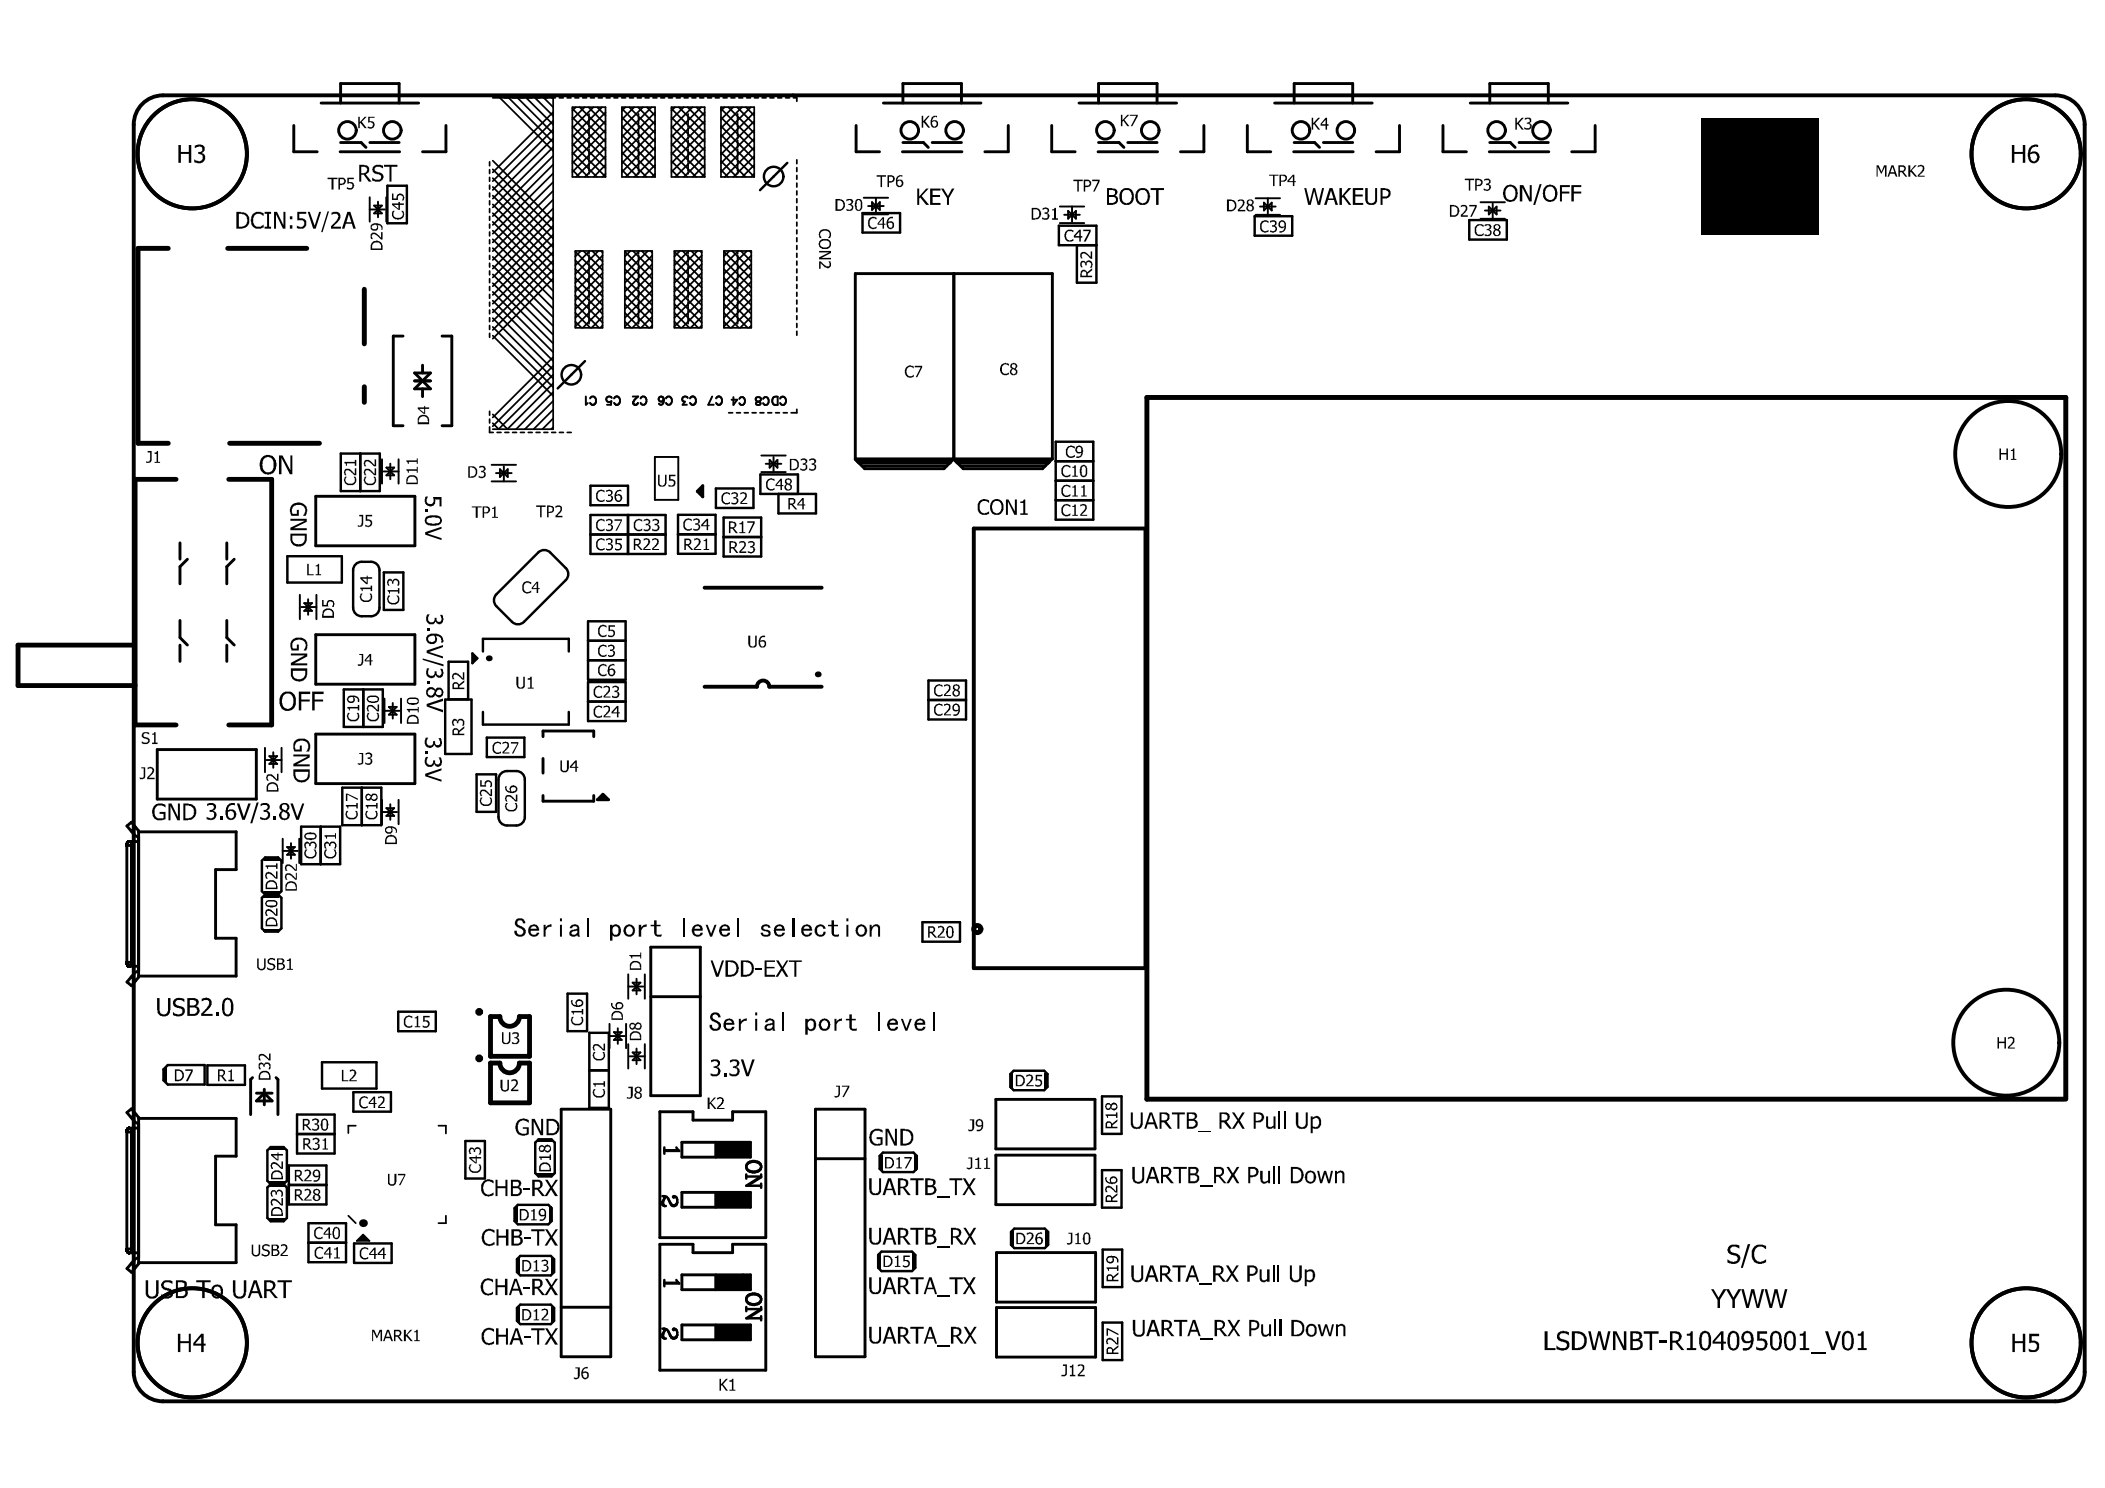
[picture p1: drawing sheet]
<svg xmlns="http://www.w3.org/2000/svg" width="297mm" height="210mm" viewBox="0 0 297 210" stroke-linecap="round" stroke-linejoin="round" font-family="sans-serif">
<g fill="none" stroke="#000" stroke-width=".55">
<path d="M137.4 74.6h24.2v62h-24.2zM99.4 96.9h7.4a.87 .87 0 0 1 .9-.9 .87 .87 0 0 1 .9 .9h7.3M99.4 82.9h16.5M290 197.7h-267a4.1 4.1 0 0 1-4.1-4.1v-176a4.1 4.1 0 0 1 4.1-4.2h267a4.1 4.1 0 0 1 4.2 4.2v176a4.1 4.1 0 0 1-4.2 4.1"/>
<circle cx="27.1" cy="21.7" r="7.7"/>
<circle cx="285.9" cy="21.7" r="7.7"/>
<circle cx="283.4" cy="64" r="7.5"/>
<circle cx="67.6" cy="149.3" r=".28"/>
<circle cx="67.6" cy="142.7" r=".28"/>
<circle cx="283.1" cy="147.1" r="7.5"/>
<circle cx="27.1" cy="189.4" r="7.7"/>
<circle cx="285.9" cy="189.4" r="7.7"/>
</g>
<g fill="none" stroke="#000" stroke-width=".41">
<path d="M41.5 17.7v3.7h3.3M45.3 14.5h13.8M48.1 14.5v-2.7h8.2v2.7M62.9 17.7v3.7h-3.3M120.8 17.7v3.7h3.3M124.7 14.5h13.7M127.4 14.5v-2.7h8.3v2.7M142.3 17.7v3.7h-3.3M148.4 17.7v3.7h3.3M152.3 14.5h13.7M155 14.5v-2.7h8.3v2.7M169.9 17.7v3.7h-3.3"/>
<path d="M176 17.7v3.7h3.3M179.9 14.5h13.7M182.6 14.5v-2.7h8.3v2.7M197.5 17.7v3.7h-3.3M203.6 17.7v3.7h3.3M207.5 14.5h13.7M210.2 14.5v-2.7h8.3v2.7M225.1 17.7v3.7h-3.3M48 21.4h8.4M48.1 20.1h2.9l.6 .7M52.2 20.1h4.1M127.3 21.4h8.4"/>
<path d="M127.4 20.1h2.9l.7 .7M131.5 20.1h4.2M134.6 38.6v26.2l1.3 1.3h11.2l1.4-1.4M154.9 21.4h8.4M155 20.1h2.9l.7 .7M159.1 20.1h4.2M182.6 21.4h8.3M182.6 20.1h2.9l.7 .7M186.7 20.1h4.2M210.2 21.4h8.4M210.2 20.1h2.9l.7 .7M214.4 20.1h4.1"/>
<path d="M56.9 47.4h-1.4v12.7h1.4M58.5 52.6h2.2l-2.2 2.2h2.2zM58.5 53.7h2.2M59.6 51.5v1.1M59.6 54.8v1.2M62.4 47.4h1.4v12.7h-1.4M25.4 76.6v2.3M26.4 78.9l-1 1v2.5M32 76.6v2.3M33.1 78.9l-1.1 1v2.5M44.6 70h13.9v7h-13.9zM98.4 69.3l.8-.8v1.6z"/>
<path d="M120.7 64.7h27.8M120.9 65h13l.2 .2h-13l-.1-.1M121.2 65.3h12.8M121.7 65.7h11.9M134.6 64.7l-1.4 1.4h-11.2l-1.3-1.3v-26.2h27.8v26.1M134.8 65h13l.2 .2h-13M135.1 65.3h12.8M135.6 65.7h11.9M25.4 87.5v2.4l1 1.1M25.4 91v2.3M32 87.5v2.4l1.1 1.1M32 91v2.3"/>
<path d="M44.6 89.5h13.9v7h-13.9zM17.9 119.3h.6M17.9 119.1v.1M17.9 119.1h.1M17.9 119v17M17.9 119h.1M18 119h-.1M18 119h.1M18 118.9l-.1 .1M18 118.9h.1M18 118.8v.1M18.1 118.8h.1"/>
<path d="M18.1 118.8h-.1M18.1 118.8l-.1 .1M18.1 118.7v.1M18.2 118.7h-.1M18.2 118.7l-.1 .1M18.2 118.7h.1M18.5 119.2h.1M18.6 119.2h-.1M18.6 119.1h.1M18.6 119.1v16.9M18.6 119h.1M18.6 119v.1"/>
<path d="M18.6 118.9v.1M18.6 118.9v.2M18.6 118.9h.1M18.7 118.9h-.1M18.7 118.8h.1M18.7 118.8l-.1 .1M18.7 118.8v.1M18.8 118.7l-.1 .1M18.8 118.7v.1M18.8 118.7h.1M18.9 118.7h-.1M18.9 118.7h.1"/>
<path d="M19.2 116.7l-.7 .5M19.5 118.7h-1.3M19.5 118l-.6-.3-1-1.2 .6-.5 1.1 1.2v20.6M19.5 118h.1M19.6 117.3h13.7v5.4h-2.9v9.6h2.9v5.4h-13.7M22.2 105.7h14v7h-14zM44.6 103.6h13.9v6.9h-13.9zM76.6 103.9v-.8h7.2v.8M76.6 107v2.1M76.6 112.2v.8h7.2v-.8M85.1 112l.8 .8h-1.6l.8-.7M17.9 135.8h.6"/>
<path d="M17.9 135.8h.1M17.9 135.9h.1M17.9 135.9v.1M17.9 136h.1M17.9 136l.1 .1M18 136h.1M18 136.1h.1M18 136.1v.1M18 136.2h.1M18.1 136.2h.1M18.1 136.2l.1 .1M18.1 136.3h.1"/>
<path d="M18.2 136.3h.1M18.2 136.3h1.3M18.5 137.8l.7 .5M18.5 135.8h.1M18.6 135.9h.1M18.6 135.9v.2M18.6 136h.1M18.6 136.1h.1M18.6 136.1l.1 .1M18.7 136.2h.1M18.7 136.2l.1 .1M18.7 136.2v.1"/>
<path d="M18.7 136.3h.1M18.8 136.3h.1M18.9 136.3h.1M19.5 137l-.6 .3-1 1.2 .7 .6 1-1.3M19.5 137h.1M91.8 133.6h7v21h-7zM17.9 159.7h.6M17.9 159.6h.1M17.9 159.5h.1M17.9 159.5v.1M17.9 159.4h.1M18 159.4h-.1"/>
<path d="M18 159.4l-.1 17M18 159.4h.1M18 159.3l-.1 .1M18 159.3h.1M18 159.3v.1M18 159.2v.1M18.1 159.2h.1M18.1 159.2h-.1M18.1 159.2l-.1 .1M18.2 159.2h-.1M18.2 159.1l-.1 .1M18.2 159.1v.1"/>
<path d="M18.2 159.1h.1M18.5 159.7h.1M18.6 159.6h-.1M18.6 159.6h.1M18.6 159.5h.1M18.6 159.5v16.9M18.6 159.4v.1M18.6 159.4h.1M18.6 159.3v.1M18.6 159.3h.1M18.7 159.3h-.1M18.7 159.3h.1"/>
<path d="M18.7 159.2v.1M18.7 159.2h.1M18.8 159.2h.1M18.8 159.1l-.1 .2M18.8 159.1l-.1 .1M18.8 159.1h.1M18.9 159.1l-.1 .1M19.2 157.1l-.7 .6M19.5 159.1h-1.3M19.5 158.5l-.6-.3-1-1.3 .6-.5 1.1 1.2v20.7l-1 1.2-.7-.5 1-1.3 .6-.3M19.5 158.5h.1M19.6 157.8h13.7v5.3h-2.9v9.7h2.9v5.3h-13.7"/>
<path d="M35.6 152l-.2 .3v4.9M36.2 154.2h2.2M36.2 155.3l1.1-1.1 1.1 1.1zM37.3 153.7v2.2M39 152l.2 .3v4.9M79.2 156.5h7v34.9h-7zM91.8 140.6h7M93.1 156.8h4.7v1.2h5.6v-1.2h4.7v17.8h-15zM115.1 156.5h7v34.9h-7zM140.5 155.1h14v7h-14zM17.9 176.2h.6M17.9 176.3h.1"/>
<path d="M17.9 176.3v.1M17.9 176.4h.1M17.9 176.4v.1M17.9 176.4l.1 .1M17.9 176.5h.1M18 176.5h.1M18 176.5v.1M18 176.6h.1M18 176.6l.1 .1M18 176.6l.2 .1M18.1 176.6v.1M18.1 176.6l.1 .1"/>
<path d="M18.1 176.7h.1M18.2 176.7h.1M18.2 176.7h1.3M18.5 178.2l.7 .6M18.5 176.2h.1M18.5 176.3h.1M18.6 176.3h.1M18.6 176.4h.1M18.6 176.4v.1M18.6 176.5h.1M18.6 176.5v.1M18.6 176.5l.1 .1"/>
<path d="M18.6 176.6h.1M18.7 176.6v.1M18.7 176.6h.1M18.7 176.6l.1 .1M18.7 176.7h.1M18.8 176.7h.1M18.9 176.7h.1M19.5 177.4h.1M93.1 175.5h4.7v1.2h5.6v-1.2h4.7v17.8h-15zM96.2 161.1h9.7v2.1h-9.7zM96.2 168.2h9.7v2.1h-9.7zM96.2 179.8h9.7v2.1h-9.7z"/>
<path d="M101 161.1v2.1M101 168.2v2.1M101 179.8v2.1M115.1 163.5h7M140.5 162.9h14v7h-14zM140.6 176.7h14v7h-14zM79.2 184.4h7M96.2 186.9h9.7v2.1h-9.7zM101 186.9v2.1M140.6 184.5h14v6.9h-14z"/>
<circle cx="49" cy="18.4" r="1.24"/>
<circle cx="55.4" cy="18.4" r="1.24"/>
<circle cx="128.4" cy="18.4" r="1.24"/>
<circle cx="134.7" cy="18.4" r="1.24"/>
<circle cx="156" cy="18.4" r="1.24"/>
<circle cx="162.3" cy="18.4" r="1.24"/>
<circle cx="183.6" cy="18.4" r="1.24"/>
<circle cx="189.9" cy="18.4" r="1.24"/>
<circle cx="211.2" cy="18.4" r="1.24"/>
<circle cx="217.5" cy="18.4" r="1.24"/>
</g>
<path d="M24.8 67.6h-5.7v34.7h5.7M32.3 67.6h6v34.7h-6M18.9 91h-16.4v5.7h16.6M69.2 143.4h1.3a1.38 1.38 0 0 0 1.4 1.4 1.38 1.38 0 0 0 1.4-1.4h1.4v5.6h-5.5zM69.2 150h1.3a1.38 1.38 0 0 0 1.4 1.3 1.38 1.38 0 0 0 1.4-1.3h1.4v5.6h-5.5z" fill="none" stroke="#000" stroke-width=".68"/>
<g fill="#000">
<path d="M50.6 16.5h.2v.7l.7-.7h.2l-.7 .7 .7 .9h-.2l-.7-.8v.8h-.2zM52 16.5h.9v.1h-.7v.5a.54 .54 0 0 1 .7 .6 .54 .54 0 0 1-.9 .4h-.1v-.3a.44 .44 0 0 0 .5 .1 .44 .44 0 0 0 .3-.4l-.3-.3-.4 .1zM130.1 16.3h.2v.8l.7-.8h.2l-.6 .8 .7 .9h-.3l-.7-.8v.8h-.2zM158.2 16.2h.2v.8l.7-.8h.3l-.7 .7 .7 .9h-.3l-.6-.8-.1 .2v.6h-.2zM159.4 16.2h1.2v.2l-.8 1.4h-.2l.7-1.5h-.9zM185.1 16.6h.2v.8l.7-.8h.3l-.7 .8 .7 .9h-.3l-.6-.8-.1 .1v.7h-.2zM213.8 16.6h.2v.8l.7-.8h.3l-.7 .8 .7 .9h-.3l-.5-.8-.2 .1v.7h-.2zM215.2 16.7l.2-.1a.42 .42 0 0 1 .6 .2 .42 .42 0 0 1-.2 .6 .48 .48 0 0 1 .3 .6 .48 .48 0 0 1-.6 .3l-.4-.1 .1-.3a.42 .42 0 0 0 .5 .2 .42 .42 0 0 0 .2-.4l-.2-.2h-.3v-.2h.2a.29 .29 0 0 0 .3-.4 .29 .29 0 0 0-.5-.1l-.2 .1zM25.2 20.5h.3v.9h1.1v-.9h.4v2.5h-.4v-1.3h-1.1v1.3h-.3zM27.5 20.5h.1a.91 .91 0 0 1 1.3 .4 .59 .59 0 0 1-.4 .7 .76 .76 0 0 1 .4 .9 .76 .76 0 0 1-.9 .5l-.6-.1v-.4a1.05 1.05 0 0 0 1.1 .1v-.1a.48 .48 0 0 0 .1-.5 .48 .48 0 0 0-.4-.3h-.2v-.3h.1a.39 .39 0 0 0 .4-.2 .39 .39 0 0 0-.1-.5h-.4l-.5 .2zM35.7 30.2a1.22 1.22 0 0 1 1.5-.1l-.1 .3a.8 .8 0 0 0-.9-.2 .8 .8 0 0 0-.5 .9 .79 .79 0 0 0 .4 .8 .79 .79 0 0 0 .9-.1l.2-.1v.4h-.2a1.05 1.05 0 0 1-1.6-.9l.1-.6zM37.3 29.9h.9v.3h-.2v1.8h.2v.3h-.9v-.3h.4v-1.8h-.4z"/>
<path d="M38.7 29.9h.4l.9 1.9v-1.9h.3v2.4h-.4l-1-2.1v2.1h-.2zM42 29.9h1.2v.3h-1v.6a.77 .77 0 0 1 1 .5 .77 .77 0 0 1-.5 1l-.8-.1 .1-.4a.56 .56 0 0 0 .6 .2 .56 .56 0 0 0 .3-.7 .66 .66 0 0 0-.8-.2h-.1zM43.4 29.9h.3l.7 1.9 .6-1.9h.3l-.8 2.4h-.3zM46.2 29.8h.2l-.9 2.9h-.2zM46.8 30a.87 .87 0 0 1 1.2 .3 1.48 1.48 0 0 1-.7 1.3l-.3 .4h1.1v.3h-1.4v-.4l.3-.3a1.29 1.29 0 0 0 .7-1.3 .69 .69 0 0 0-.9 .1zM46.2 25.1h1.4v.2h-.5v1.4h-.3v-1.4h-.6zM49 25.1h.9v.2h-.7v.4a.55 .55 0 0 1 .7 .3 .55 .55 0 0 1-.3 .7h-.7l.1-.3a.37 .37 0 0 0 .6 0 .37 .37 0 0 0-.2-.6l-.4 .1zM52.3 33a.64 .64 0 0 1 1.1 .2l.4 .4v-.9h.2v1.1h-.2a1.64 1.64 0 0 0-1.1-.8l-.1 .1a.34 .34 0 0 0 0 .6h-.2l-.1-.1zM52.6 23.6a1.19 1.19 0 0 1 1.5-.2v.3a.99 .99 0 0 0-1.2 0 .29 .29 0 0 0 0 .4 .29 .29 0 0 0 .3 .1 .98 .98 0 0 1 .9 .8v.1a1 1 0 0 1-1.3 .5l-.3-.1v-.4a.95 .95 0 0 0 1.2 .1l.1-.1a.4 .4 0 0 0-.5-.5h-.1a.72 .72 0 0 1-.7-.7zM55.4 29.8l.3-.1a.59 .59 0 0 0-.1 .8 .59 .59 0 0 0 .8 .2 .53 .53 0 0 0 .4-.3 .53 .53 0 0 0-.2-.6l.3-.1a.8 .8 0 0 1 0 1 .8 .8 0 0 1-1 .2 .74 .74 0 0 1-.5-1.1zM55.3 27.3h.2v.7h.4a.57 .57 0 0 1 .6-.7 .57 .57 0 0 1 .6 .6l-.2 .4-.2-.1a.38 .38 0 0 0 .1-.5 .38 .38 0 0 0-.6-.1 .38 .38 0 0 0 0 .5v.1h-.9zM54.2 23.2h1.9v.3h-.9v2.1h-.2v-2.1h-.8z"/>
<path d="M115.6 35.4h1.7v.3l-1.4 .7h1.4v.2h-1.7v-.3l1.4-.7h-1.4zM115.7 32.5a1.13 1.13 0 0 1 1.4 .1 .91 .91 0 0 1 0 1h-.3a.59 .59 0 0 0 .3-.6 .59 .59 0 0 0-.5-.5 .6 .6 0 0 0-.7 .2 .6 .6 0 0 0 0 .7v.2h-.2a.88 .88 0 0 1 0-1.1zM115.6 36.9h.2l.3 .2a.75 .75 0 0 0 1 .4v-.4l-.2-.2h.3a.61 .61 0 0 1-.4 .9 .79 .79 0 0 1-.7-.4l-.3-.3v.8h-.2zM119.4 28.1a.7 .7 0 0 1 1 .3l-.1 .2-.2 .2a.49 .49 0 0 1 .3 .7 .49 .49 0 0 1-.7 .2h-.3l.1-.2a.41 .41 0 0 0 .5 0 .41 .41 0 0 0 .2-.4l-.3-.2h-.2v-.1h.2a.27 .27 0 0 0 .2-.4 .27 .27 0 0 0-.4-.1l-.3 .1zM122.7 30.8a.88 .88 0 0 1 1-.1v.3a.61 .61 0 0 0-.8-.1 .61 .61 0 0 0-.2 .8 .56 .56 0 0 0 .9 .3l.1-.1v.3a.75 .75 0 0 1-.8 0 .75 .75 0 0 1-.4-.6l-.1-.2zM123.7 24.7h1.3v.2h-.5v1.5h-.2v-1.5h-.6zM129.4 26.6h.3v1.1l1-1.1h.3l-.9 1 1 1.3h-.4l-.8-1-.2 .1v.9h-.3zM131.3 26.6h1.4v.3h-1.1v.6h1v.3h-1v.8h1.1v.3h-1.4zM132.8 26.6h.3l.7 1 .5-1h.4l-.8 1.3v1h-.3v-1zM147.1 29.4a.56 .56 0 0 1 .9 .2v.1a.27 .27 0 0 1-.2 .3v.1a.52 .52 0 0 1 .2 .7 .52 .52 0 0 1-.7 .2l-.2-.1v-.2h.1a.37 .37 0 0 0 .5 .1 .37 .37 0 0 0 .1-.6h-.4v-.2a.29 .29 0 0 0 .4-.1 .29 .29 0 0 0-.1-.4 .29 .29 0 0 0-.4 0l-.2 .1zM148.5 29.5h.2l.1-.2h.2v1.5h.3v.2h-.8v-.2h.2v-1.1h-.2zM150.3 32.7h.1a.71 .71 0 0 1 1-.2l.1 .2a.56 .56 0 0 0-.6-.1 .56 .56 0 0 0-.4 .5 .63 .63 0 0 0 .5 .8l.4-.2 .1 .2a.82 .82 0 0 1-1 0 .82 .82 0 0 1-.3-.9z"/>
<path d="M152.5 36.9l.2-.1a.35 .35 0 0 1 .5 .3 .5 .5 0 0 1 .6-.4 .5 .5 0 0 1 .4 .6l-.1 .4h-.3a.41 .41 0 0 0 .1-.5 .41 .41 0 0 0-.5-.2l-.1 .4h-.2a.28 .28 0 0 0-.2-.4 .28 .28 0 0 0-.3 .4l.2 .3h-.3zM152.5 35.7a.67 .67 0 0 1 1 .1l.4 .5v-.8h.2v1h-.2l-.3-.3a.66 .66 0 0 0-1-.3v.4l.2 .1h-.3zM151.5 25.3h1.3v.3h-.6v1.4h-.2v-1.4h-.5zM152.9 32.4h1v.3l-.7 1.4h-.3l.8-1.5h-.8zM154.1 25.3h1.1v.3l-.7 1.4h-.2l.7-1.4h-.9zM162.4 26.5h1.9v.3h-.8v2.1h-.4v-2.1h-.7zM174.7 28.2h.1a.5 .5 0 0 1 .7 .1 .5 .5 0 0 1-.1 .7l-.1 .3-.4 .3h.8v.2h-1v-.3l.3-.2a1.2 1.2 0 0 0 .4-.9h-.1a.2 .2 0 0 0-.1-.1 .2 .2 0 0 0-.2 0l-.3 .1zM178 31.3a.87 .87 0 0 1 1-.1v.3a.61 .61 0 0 0-.8-.1 .61 .61 0 0 0-.2 .8 .56 .56 0 0 0 .9 .3l.1-.1v.3a.76 .76 0 0 1-.9 0 .76 .76 0 0 1-.3-.9zM179.2 31.1h.1a.61 .61 0 0 1 .9 .4l-.1 .2-.2 .1a.53 .53 0 0 1 .2 .8 .53 .53 0 0 1-.7 .1h-.2v-.2a.45 .45 0 0 0 .8-.2 .38 .38 0 0 0-.5-.3v-.2a.28 .28 0 0 0 .4-.3 .28 .28 0 0 0-.4-.2l-.3 .1zM179.1 24.6h1.3v.2h-.6v1.5h-.2v-1.5h-.5zM184 26.5h.3l.5 2 .5-2h.3l.5 2 .5-2h.2l-.5 2.4h-.4l-.5-2-.4 2h-.4zM189 26.5h.4v1.1l.9-1.1h.4l-1 1.1 1 1.3h-.4l-.8-1.1-.1 .1v1h-.4z"/>
<path d="M190.9 26.5h1.5v.3h-1.2v.6h1.1v.3h-1.1v.9h1.2v.3h-1.5zM192.6 26.5h.4v1.5a.54 .54 0 0 0 .7 .6h.2l.1-.3v-1.8h.3v1.5a.83 .83 0 0 1-1.1 .9 .77 .77 0 0 1-.6-.9zM206.1 29a.58 .58 0 0 1 1 .3v.1a1.23 1.23 0 0 1-.7 .9l-.1 .1h.8v.2h-1v-.3l.3-.2a.75 .75 0 0 0 .4-1h-.5l-.2 .2zM206.7 25.2h1.3v.2h-.5v1.5h-.2v-1.5h-.6zM207.3 28.9h1.1v.3l-.7 1.4h-.2l.7-1.5h-.9zM208.3 31.8a1.05 1.05 0 0 1 1.1 0l-.1 .2a.55 .55 0 0 0-.6-.2 .55 .55 0 0 0-.4 .5v.1a.58 .58 0 0 0 .2 .6 .58 .58 0 0 0 .6 .1l.3-.2v.3a.83 .83 0 0 1-1.1-.1 .83 .83 0 0 1-.1-1.1zM209.4 25.3a.65 .65 0 0 1 .9 .2 .35 .35 0 0 1-.2 .5 .5 .5 0 0 1 .2 .6 .5 .5 0 0 1-.6 .3h-.3v-.3a.39 .39 0 0 0 .5 .1 .39 .39 0 0 0 .2-.3v-.1a.25 .25 0 0 0-.1-.2 .25 .25 0 0 0-.3 0v-.2h.1a.27 .27 0 0 0 .3-.3 .27 .27 0 0 0-.4-.2l-.3 .2zM209.5 31.7h.1a.55 .55 0 0 1 .9 .3l-.4 .4a.49 .49 0 0 1 .4 .6 .49 .49 0 0 1-.7 .3l-.3-.1v-.2l.2 .1a.34 .34 0 0 0 .5-.2 .34 .34 0 0 0-.3-.4h-.1v-.2h.1a.29 .29 0 0 0 .3-.4 .29 .29 0 0 0-.5-.1l-.2 .1zM214.5 26.1h.5l.9 1.8v-1.8h.2v2.3h-.3l-1-1.9v1.9h-.3zM217.3 26h.2l-.9 2.9h-.2zM220.1 26.1h1.4v.3h-1.1v.6h1.1v.3h-1.1v1.1h-.3zM221.7 26.1h1.4v.3h-1v.6h1v.3h-1v1.1h-.4z"/>
<path d="M248.5 24.1h.2v1.7h-.2zM249.1 24.4h.3l.1-.2h.1v1.4h.3v.2h-.8v-.2h.3v-1.1h-.3zM264.8 23.3h.3l.4 .9 .4-.9h.3v1.6h-.2v-1.4l-.5 1-.6-1v1.4h-.1zM269.3 23.3h.3v.8l.6-.8h.3l-.7 .7 .7 .9h-.2l-.7-.7v.7h-.3zM270.6 23.4a.68 .68 0 0 1 .9 .1 .89 .89 0 0 1-.5 1l-.2 .3h.8v.1h-1l.1-.3a1.4 1.4 0 0 0 .6-.9 .44 .44 0 0 0-.7-.1zM283.9 20.5h.3v.9h1.2v-.9h.4v2.5h-.4v-1.3h-1.2v1.3h-.3zM127.9 51.7a.87 .87 0 0 1 1 0v.3a.58 .58 0 0 0-.7-.2 .58 .58 0 0 0-.2 .8 .54 .54 0 0 0 .4 .5 .54 .54 0 0 0 .5-.2v.2a.85 .85 0 0 1-.9 0 .85 .85 0 0 1-.3-.9zM129.1 51.6h1v.2l-.7 1.4h-.2l.7-1.4h-.8zM141.3 51.4a.88 .88 0 0 1 1.1-.1v.3a.61 .61 0 0 0-.8-.1 .61 .61 0 0 0-.2 .8v.1a.57 .57 0 0 0 1 .1v.3a.79 .79 0 0 1-1 0 .79 .79 0 0 1-.2-1zM20.8 63.6h.6v1.3a.56 .56 0 0 1-.8 .4v-.2a.33 .33 0 0 0 .5-.1l.1-1.2h-.4zM21.8 63.8h.2l.2-.2h.1v1.6h.3v.1h-.8v-.1h.3v-1.2h-.3zM41 73.2h2.3v.4l-1.8 .9h1.8v.3h-2.3v-.4l2-.9h-2z"/>
<path d="M39.4 64.2h.5l1.1 2.1v-2.1h.3v2.7h-.4l-1.2-2.3v2.3h-.3zM41.1 71.3a1.34 1.34 0 0 1 2.2 .3v.9l-.2 .3h-.3l.1-.2a.85 .85 0 0 0 0-1.1 .85 .85 0 0 0-1-.3 .84 .84 0 0 0-.6 1.3h.6v-.6h.3v.9h-1.1l-.1-.2a1.34 1.34 0 0 1 .1-1.3zM48.7 67.2h.2a.59 .59 0 0 0-.1 .8 .59 .59 0 0 0 .8 .2 .53 .53 0 0 0 .5-.4 .53 .53 0 0 0-.2-.6h.2a.8 .8 0 0 1 0 1 .8 .8 0 0 1-.9 .2 .75 .75 0 0 1-.5-1.2zM48.7 66.2a.85 .85 0 0 1 1.1 .4l.3 .2v-.7h.2v.9h-.3l-.3-.3h-.1a.46 .46 0 0 0-.4-.4 .46 .46 0 0 0-.5 .2l.2 .5a.38 .38 0 0 1-.4-.5zM48.6 65.2h1.5v-.3h.2v.8h-.2v-.3h-1.2v.3h-.1a.21 .21 0 0 0 0-.2 .21 .21 0 0 0-.2-.1zM50.7 72.6h.6l-.1 1.4a.47 .47 0 0 1-.7 .3v-.2h.1a.2 .2 0 0 0 .3 .1 .2 .2 0 0 0 .1-.2v-1.2h-.3zM51.5 67.2h.2a.59 .59 0 0 0-.1 .8 .59 .59 0 0 0 .8 .2 .53 .53 0 0 0 .5-.4 .53 .53 0 0 0-.2-.6h.2a.8 .8 0 0 1 0 1 .8 .8 0 0 1-.9 .2 .75 .75 0 0 1-.5-1.2zM51.5 66.2a.85 .85 0 0 1 1.1 .4l.3 .2v-.7h.2v.9h-.3l-.3-.3h-.1a.46 .46 0 0 0-.4-.4 .46 .46 0 0 0-.5 .2l.2 .5a.38 .38 0 0 1-.4-.5zM51.5 64.9a1 1 0 0 1 1.2 .5l.2 .2v-.8h.2v1l-.4-.1a1.11 1.11 0 0 0-1-.6l-.2 .1v.4l.2 .2h-.2l-.2-.3zM51.6 72.6h.9v.2h-.7v.5a.56 .56 0 0 1 .7 .5 .56 .56 0 0 1-.8 .5l-.2-.1 .1-.2a.38 .38 0 0 0 .5 .1 .38 .38 0 0 0 .1-.6 .38 .38 0 0 0-.5 0h-.1zM57.3 66.2h1.5v-.3h.1v.8h-.1v-.3h-1.1v.3h-.2v-.2l-.2-.2zM57.3 64.9h1.5v-.2h.1v.7h-.1v-.2h-1.1v.2h-.2z"/>
<path d="M60 71.9h.4v.4h-.4zM60 75.1l2.3-.8v.3l-2 .7 2 .6v.3l-2.3-.8zM60 70.1l.4-.1a.68 .68 0 0 0 .1 1.1 .56 .56 0 0 0 .6-.2 .56 .56 0 0 0 0-.6v-.2h1.2v1.3h-.3v-.9h-.6a.72 .72 0 0 1-.5 .9h-.2a.86 .86 0 0 1-.7-1.2zM66.6 71.4h1.4v.2h-.6v1.4h-.3v-1.4h-.5zM67.6 65.8a.6 .6 0 0 1 .9 .3v.2l-.2 .2h-.1a.51 .51 0 0 1 .3 .6 .51 .51 0 0 1-.6 .4l-.4-.1 .1-.3a.38 .38 0 0 0 .6 .1 .38 .38 0 0 0 0-.6h-.3v-.2a.28 .28 0 0 0 .4-.2 .28 .28 0 0 0-.4-.3l-.3 .2zM69.4 71.6h.2l.2-.2h.1v1.5h.4v.1h-.9v-.1h.3v-1.1h-.3zM75.7 71.3h1.3v.2h-.6v1.5h-.2v-1.5h-.5zM78.4 71.4a.6 .6 0 0 1 .9 .2 1 1 0 0 1-.5 1l-.2 .2h.8v.2h-1v-.3l.2-.2a.82 .82 0 0 0 .4-1h-.4l-.2 .1zM84.3 73.5a.77 .77 0 0 1 1-.2v.3a.59 .59 0 0 0-.7-.1 .59 .59 0 0 0-.3 .7 .56 .56 0 0 0 .9 .5l.1-.2v.3a.8 .8 0 0 1-1 0 .8 .8 0 0 1-.2-1zM84.3 76.2a.77 .77 0 0 1 1-.2v.3a.59 .59 0 0 0-.7-.1 .59 .59 0 0 0-.3 .8 .56 .56 0 0 0 .9 .4l.1-.2v.3a.8 .8 0 0 1-1 0 .8 .8 0 0 1-.2-1zM84.3 69.3a.77 .77 0 0 1 1-.1v.3a.59 .59 0 0 0-.7-.1 .59 .59 0 0 0-.3 .7 .56 .56 0 0 0 .9 .4l.1-.1v.3a.8 .8 0 0 1-1-.1 .8 .8 0 0 1-.2-.9zM85.5 73.3a.6 .6 0 0 1 .9 .2v.3l-.3 .2a.53 .53 0 0 1 .3 .7 .53 .53 0 0 1-.7 .2h-.2v-.3a.38 .38 0 0 0 .6 .1 .38 .38 0 0 0 0-.6h-.3v-.2a.28 .28 0 0 0 .4-.1 .28 .28 0 0 0-.1-.4 .28 .28 0 0 0-.4 .1h-.2z"/>
<path d="M85.5 76a.6 .6 0 0 1 .9 .2v.3l-.3 .2a.53 .53 0 0 1 .3 .7 .53 .53 0 0 1-.7 .3l-.2-.1v-.3a.38 .38 0 0 0 .6 .1 .38 .38 0 0 0 0-.6h-.3v-.2a.28 .28 0 0 0 .4-.1 .28 .28 0 0 0-.1-.4 .28 .28 0 0 0-.4 .1l-.2 .1zM85.5 69.2a.6 .6 0 0 1 .9 .1v.4l-.3 .1a.53 .53 0 0 1 .3 .7 .53 .53 0 0 1-.7 .3l-.2-.1v-.2a.38 .38 0 0 0 .6 .1 .38 .38 0 0 0 0-.6h-.3v-.2a.28 .28 0 0 0 .4-.1 .28 .28 0 0 0-.1-.4 .28 .28 0 0 0-.4 0l-.2 .1zM86.7 73.3h1.1v.2l-.7 1.4h-.3l.8-1.4h-.9zM86.8 76h1v.2h-.7v.4a.55 .55 0 0 1 .7 .5 .55 .55 0 0 1-.7 .6l-.3-.1v-.3a.38 .38 0 0 0 .7 0 .38 .38 0 0 0-.4-.6l-.3 .1zM89.6 73.5a.77 .77 0 0 1 1-.2v.3a.59 .59 0 0 0-.7-.1 .59 .59 0 0 0-.3 .7 .56 .56 0 0 0 .9 .5l.1-.2v.3a.8 .8 0 0 1-.9 0 .8 .8 0 0 1-.3-1zM90.8 76h.2a.54 .54 0 0 1 .7 .2 .54 .54 0 0 1-.2 .7l-.5 .5h.8v.2h-1v-.2l.1-.2a1.09 1.09 0 0 0 .6-.9l-.2-.2h-.3l-.2 .2zM90.8 73.3a.6 .6 0 0 1 .9 .2v.3l-.2 .2a.53 .53 0 0 1 .2 .7 .53 .53 0 0 1-.7 .2h-.2v-.3a.38 .38 0 0 0 .6 .1 .38 .38 0 0 0 0-.6h-.3v-.2a.28 .28 0 0 0 .4-.1 .28 .28 0 0 0-.1-.4 .28 .28 0 0 0-.4 .1h-.2zM92 76a.68 .68 0 0 1 .9 .1v.1a.89 .89 0 0 1-.5 1l-.2 .2h.8v.2h-1l.1-.3a1.4 1.4 0 0 0 .6-1 .44 .44 0 0 0-.7 0zM92.1 73.3a.56 .56 0 0 1 .9 .2v.1a.27 .27 0 0 1-.3 .4 .54 .54 0 0 1 .2 .7 .54 .54 0 0 1-.7 .2h-.2l.1-.3a.38 .38 0 0 0 .6 .1 .38 .38 0 0 0 0-.6h-.3v-.2a.29 .29 0 0 0 .3-.2 .29 .29 0 0 0-.1-.3 .29 .29 0 0 0-.4 .1h-.1zM92.9 67h.2v1a.4 .4 0 0 0 .4 .5 .4 .4 0 0 0 .3-.5v-1h.3v1a.62 .62 0 0 1-.5 .7 .62 .62 0 0 1-.7-.4zM94.4 67h.9v.2h-.7v.4a.54 .54 0 0 1 .7 .4 .54 .54 0 0 1-.5 .6h-.4v-.2a.4 .4 0 0 0 .5 0 .4 .4 0 0 0 .1-.5l-.6-.1zM96.6 73.4a.77 .77 0 0 1 1-.1v.2a.59 .59 0 0 0-.7-.1 .59 .59 0 0 0-.3 .8 .56 .56 0 0 0 .9 .4l.1-.2v.3a.8 .8 0 0 1-.9 0 .8 .8 0 0 1-.3-1z"/>
<path d="M97.8 73.3a.6 .6 0 0 1 .9 .1v.3l-.2 .2a.53 .53 0 0 1 .2 .7 .53 .53 0 0 1-.7 .3l-.2-.1v-.3a.38 .38 0 0 0 .6 .1 .38 .38 0 0 0 0-.6h-.3v-.2a.28 .28 0 0 0 .4-.1 .28 .28 0 0 0-.1-.3 .28 .28 0 0 0-.4 0l-.2 .1zM98 76h.1a.54 .54 0 0 1 .7 .2 .54 .54 0 0 1-.1 .7l-.6 .5h.8v.2h-1v-.2l.1-.2a1.09 1.09 0 0 0 .6-.9l-.1-.2h-.3l-.2 .2zM98.4 69.3l.8-.8v1.5h-.2zM99.3 76.2h.2l.1-.2h.2v1.4h.3v.2h-.8v-.2h.3v-1.1h-.3zM102 69.7a.77 .77 0 0 1 1-.1v.2a.59 .59 0 0 0-.8-.1 .59 .59 0 0 0-.2 .8 .56 .56 0 0 0 .9 .4l.1-.2v.3a.8 .8 0 0 1-1 0 .8 .8 0 0 1-.2-1zM103.2 69.6a.6 .6 0 0 1 .9 .1v.3l-.3 .2a.53 .53 0 0 1 .3 .7 .53 .53 0 0 1-.7 .3l-.2-.1v-.3a.38 .38 0 0 0 .6 .1 .38 .38 0 0 0 0-.6h-.3v-.2a.28 .28 0 0 0 .4-.1 .28 .28 0 0 0-.1-.4 .28 .28 0 0 0-.4 .1l-.2 .1zM104.3 76.4a.58 .58 0 0 1 .9 .3v.1a1.62 1.62 0 0 1-.7 1h.8v.2h-1v-.3l.2-.2a.85 .85 0 0 0 .5-1h-.5l-.2 .2zM104.3 73.8l.3-.1 .1-.2h.2v1.6h.3v.1h-.9v-.1h.4v-1.1h-.4zM104.5 69.6a.56 .56 0 0 1 .9 .2 .92 .92 0 0 1-.6 .9l-.1 .2h.7v.2h-.9v-.4a1.1 1.1 0 0 0 .7-.9l-.2-.2h-.3l-.2 .2zM105.6 76.4a.6 .6 0 0 1 .9 .3v.2l-.3 .2a.46 .46 0 0 1 .4 .5 .46 .46 0 0 1-.5 .4l-.2 .1a.36 .36 0 0 1-.4-.4 .51 .51 0 0 0 .8 0v-.1a.3 .3 0 0 0-.1-.3 .3 .3 0 0 0-.3-.1v-.2a.28 .28 0 0 0 .4-.2 .28 .28 0 0 0-.4-.3l-.3 .2zM105.4 73.5h1.1v.3l-.7 1.4h-.2l.7-1.5h-.9zM108.2 67.7a.77 .77 0 0 1 1.1-.1v.3a.59 .59 0 0 0-.8-.1 .59 .59 0 0 0-.2 .7 .56 .56 0 0 0 .9 .4l.1-.1v.3a.8 .8 0 0 1-1-.1 .8 .8 0 0 1-.2-.9z"/>
<path d="M113 64.7h.1a.59 .59 0 0 1 .8 .2 .38 .38 0 0 1-.2 .5h-.1a.53 .53 0 0 1 .2 .8 .53 .53 0 0 1-.7 .1h-.2v-.2a.51 .51 0 0 0 .8-.1v-.1a.3 .3 0 0 0-.1-.3 .3 .3 0 0 0-.3 0v-.2a.28 .28 0 0 0 .4-.3 .28 .28 0 0 0-.4-.2l-.3 .1zM114.2 64.8a.57 .57 0 0 1 1 .3l-.2 .3h-.2a.51 .51 0 0 1 .4 .7 .51 .51 0 0 1-.7 .3l-.3-.1 .1-.2a.36 .36 0 0 0 .5 0 .36 .36 0 0 0-.1-.5h-.2l.1-.2a.27 .27 0 0 0 .3-.4 .27 .27 0 0 0-.5-.1l-.2 .1zM138.2 70.7a1.13 1.13 0 0 1 1.4-.1v.3a.77 .77 0 0 0-1-.1 .77 .77 0 0 0-.4 .8 .67 .67 0 0 0 .4 .7 .67 .67 0 0 0 .7 0l.3-.2-.1 .4a1 1 0 0 1-1.2 0 1 1 0 0 1-.3-1.1v-.3zM141.9 70.5h.4l.9 1.6v-1.6h.3v2.1h-.4l-.9-1.9v1.9h-.3zM144 70.7a.4 .4 0 0 0 .5-.2h.2v1.9h.3v.2h-1v-.2h.4v-1.5h-.4zM149.9 68.6a.97 .97 0 0 1 1.1-.1v.3a.57 .57 0 0 0-.8-.1 .57 .57 0 0 0-.2 .6 .55 .55 0 0 0 .4 .6 .55 .55 0 0 0 .6-.2v.3a.82 .82 0 0 1-1.2-.4v-.7zM149.9 71.4a.97 .97 0 0 1 1.1-.2v.3a.57 .57 0 0 0-.8-.1 .57 .57 0 0 0-.2 .7 .55 .55 0 0 0 .4 .5 .55 .55 0 0 0 .6-.2v.3a.82 .82 0 0 1-1.2-.4v-.7zM149.9 65.9a.97 .97 0 0 1 1.1-.2v.3a.57 .57 0 0 0-.8-.1 .57 .57 0 0 0-.2 .6 .55 .55 0 0 0 .4 .6 .55 .55 0 0 0 .6-.2v.3a.82 .82 0 0 1-1.2-.4v-.7zM150.6 63.1a.97 .97 0 0 1 1-.1v.3a.57 .57 0 0 0-.7-.2 .57 .57 0 0 0-.3 .7 .55 .55 0 0 0 .4 .6 .55 .55 0 0 0 .6-.2l.1 .3a.82 .82 0 0 1-1.3-.4v-.8zM151.3 68.6h.2l.1-.2h.2v1.5h.3v.1h-.8v-.1h.3v-1.1h-.3zM151.3 71.4h.2l.1-.2h.2v1.4h.3v.2h-.8v-.2h.3v-1.1h-.3zM151.3 65.9h.2l.1-.3h.2v1.5h.3v.1h-.8v-.1h.3v-1.1h-.3z"/>
<path d="M152.4 71.2a.56 .56 0 0 1 .9 .2v.2a1.36 1.36 0 0 1-.7 1h.8v.2h-1v-.2l.3-.4a.6 .6 0 0 0 .3-.9h-.4l-.2 .1zM152.6 68.6h.2l.1-.2h.2v1.5h.2v.1h-.7v-.1h.3v-1.1h-.3zM282.2 63.3h.2v.6h.7v-.6h.2v1.6h-.2v-.8h-.7v.8h-.2zM283.8 63.5h.2v-.2h.2v1.4h.3v.2h-.7v-.2h.2v-1.1h-.2zM41 92.2h2.4v.4l-1.9 1h1.9v.3h-2.4v-.4l2-1h-2zM41.1 90.4h.1a1.35 1.35 0 0 1 1.7-.2 1.1 1.1 0 0 1 .5 1.2l-.2 .4h-.4a1.11 1.11 0 0 0 .2-1.2 1.07 1.07 0 0 0-1.7 .2v.7h.6v-.6h.3v.9h-1.1v-.2a1.47 1.47 0 0 1 0-1.2zM43.4 79.5h.2v1.5h.7v.1h-.9zM42.2 97.6h1.6v.3h-1.3v.8h1.2v.3h-1.2v1.2h-.3zM44.5 79.7h.3l.1-.2h.1v1.5h.3v.1h-.8v-.1h.3v-1.1h-.3zM45.5 84.6h.2v.7h.5a.52 .52 0 0 1 .4-.7 .52 .52 0 0 1 .5 .7v.3l-.2-.1a.38 .38 0 0 0 0-.5 .38 .38 0 0 0-.5-.1l-.1 .2 .1 .4h-.9zM44.1 97.6h1.6v.3h-1.3v.8h1.2v.3h-1.2v1.2h-.3zM49 99.7h1.5v-.3h.2v.8h-.2v-.3h-1.1v.3h-.2v-.2l-.2-.1z"/>
<path d="M50.9 83.7h.3a.59 .59 0 0 0-.1 .8 .59 .59 0 0 0 .7 .2 .53 .53 0 0 0 .5-.4 .53 .53 0 0 0-.2-.6h.3a.8 .8 0 0 1-.1 1 .8 .8 0 0 1-.9 .2 .75 .75 0 0 1-.5-1.2zM50.7 92.3h.6v1.1a.49 .49 0 0 1-.3 .5 .49 .49 0 0 1-.5 0v-.3l.1 .1a.23 .23 0 0 0 .3 0 .23 .23 0 0 0 .1-.3v-1h-.3zM51.9 99.5a.85 .85 0 0 1 1.1 .4l.3 .2v-.7h.2v1h-.3l-.3-.4h-.1a.46 .46 0 0 0-.4-.3 .46 .46 0 0 0-.4 .2l.1 .5a.38 .38 0 0 1-.4-.5zM50.8 82.9h1.5v-.3h.2v.8h-.2v-.3h-1.1v.3h-.2v-.2l-.2-.1zM54.8 84l.2 .1a.56 .56 0 0 0-.1 .7 .56 .56 0 0 0 .6 .3 .58 .58 0 0 0 .6-.4 .58 .58 0 0 0-.2-.7h.3a.79 .79 0 0 1 .1 .9 .79 .79 0 0 1-.8 .4 .76 .76 0 0 1-.7-.4 .76 .76 0 0 1 0-.8zM54.7 81.8l.4-.2 .3 .2v.2a.53 .53 0 0 1 .7-.3 .53 .53 0 0 1 .3 .7l-.1 .2h-.3a.41 .41 0 0 0 .1-.5 .41 .41 0 0 0-.5-.2l-.1 .4h-.2a.28 .28 0 0 0-.1-.3 .28 .28 0 0 0-.4 0 .28 .28 0 0 0 .1 .4l.1 .2a.38 .38 0 0 1-.4-.5zM54.7 83.2h1.5v-.2h.2v.7h-.2v-.2h-1.2v.2h-.1v-.2l-.2-.1zM59.6 92.9l3 .8v.3l-3-.9zM60.2 88.5h.4v.5h-.4zM60.2 91.8l2.3-.8v.3l-1.9 .7 1.9 .6v.3l-2.3-.8zM60.2 96.2h.4v.3h-.4zM60.2 99.3l2.3-.8v.4l-1.9 .6 1.9 .6v.4l-2.3-.8z"/>
<path d="M60.3 86.7h.3a.76 .76 0 0 0 .1 1.1h.1a.46 .46 0 0 0 .5-.1 .46 .46 0 0 0 0-.5h.3a.39 .39 0 0 0 .1 .5 .39 .39 0 0 0 .5-.1 .39 .39 0 0 0 0-.5l-.1-.4 .3 .1a.99 .99 0 0 1 0 1.1 .54 .54 0 0 1-.9-.3 .68 .68 0 0 1-.6 .5 .68 .68 0 0 1-.7-.4l-.1-.7zM60.2 94.3h.4a.78 .78 0 0 0 0 1 .48 .48 0 0 0 .6 0 .48 .48 0 0 0 .1-.6h.3a.38 .38 0 0 0 .2 .5 .38 .38 0 0 0 .5-.2v-.3l-.2-.4h.3a.97 .97 0 0 1-.1 1.2l-.2 .1a.59 .59 0 0 1-.6-.4 .62 .62 0 0 1-1 .3 .81 .81 0 0 1-.3-1.1zM63.8 95.1a.62 .62 0 0 1 1 .1l.5 .5v-.9h.2v1.1h-.3l-.1-.2a1.1 1.1 0 0 0-1-.5l-.1 .1v.3l.1 .2h-.3zM66.7 92.2l.6 .7-.6 .7zM72.9 95.5h.2v1a.37 .37 0 0 0 .4 .5 .37 .37 0 0 0 .3-.5v-1h.3v1a.59 .59 0 0 1-.5 .7 .59 .59 0 0 1-.7-.3zM73.8 82.2a.99 .99 0 0 1 1.2-.1l-.1 .3a.61 .61 0 0 0-.8-.1 .61 .61 0 0 0-.2 .8 .58 .58 0 0 0 .9 .4l.2-.2v.3a.87 .87 0 0 1-1.2-.1v-.2a1.47 1.47 0 0 1 0-1.1zM74.5 95.7a.21 .21 0 0 0 .2 0 .21 .21 0 0 0 .1-.2h.2v1.5h.3v.1h-.8v-.1h.3v-1.1h-.3zM83.9 97a.77 .77 0 0 1 1.1-.1v.2a.59 .59 0 0 0-.8-.1 .59 .59 0 0 0-.2 .8 .56 .56 0 0 0 .8 .4l.2-.2v.3a.8 .8 0 0 1-1 0 .8 .8 0 0 1-.2-1zM83.9 99.8a.77 .77 0 0 1 1.1-.1v.2a.59 .59 0 0 0-.8-.1 .59 .59 0 0 0-.2 .8 .56 .56 0 0 0 .8 .4l.2-.2v.3a.8 .8 0 0 1-1 0 .8 .8 0 0 1-.2-1zM84.5 91.2a.77 .77 0 0 1 1.1-.1v.2a.59 .59 0 0 0-.8-.1 .59 .59 0 0 0-.2 .8 .56 .56 0 0 0 .8 .4l.2-.1v.2a.8 .8 0 0 1-1 0 .8 .8 0 0 1-.2-.9zM84.5 93.9a.77 .77 0 0 1 1.1-.1v.3a.59 .59 0 0 0-.8-.1 .59 .59 0 0 0-.2 .7 .56 .56 0 0 0 .8 .4l.2-.1v.3a.8 .8 0 0 1-1-.1 .8 .8 0 0 1-.2-.9zM84.5 88.4a.73 .73 0 0 1 1.1-.1v.2a.57 .57 0 0 0-.7-.1 .57 .57 0 0 0-.3 .7 .55 .55 0 0 0 .4 .5 .55 .55 0 0 0 .6-.1v.2a.77 .77 0 0 1-1.2-.3v-.8z"/>
<path d="M85.2 96.9a.56 .56 0 0 1 .9 .2 .9 .9 0 0 1-.6 .9l-.1 .3h.7v.1h-.9v-.2l.3-.3v-.1a.46 .46 0 0 0 .4-.4 .46 .46 0 0 0-.2-.5l-.5 .2zM85.2 99.7a.56 .56 0 0 1 .9 .2 .9 .9 0 0 1-.6 .9l-.1 .3h.7v.1h-.9v-.2l.3-.3v-.1a.46 .46 0 0 0 .4-.4 .46 .46 0 0 0-.2-.5l-.5 .2zM85.8 91.1a.6 .6 0 0 1 .9 .1v.4l-.3 .1a.53 .53 0 0 1 .3 .7 .53 .53 0 0 1-.7 .3l-.2-.1v-.3a.38 .38 0 0 0 .6 .1 .38 .38 0 0 0 0-.6h-.3v-.2a.28 .28 0 0 0 .4-.1 .28 .28 0 0 0-.1-.3 .28 .28 0 0 0-.4 0l-.2 .1zM85.9 88.2h.9v.2h-.7v.4a.55 .55 0 0 1 .7 .6 .55 .55 0 0 1-.9 .4h-.1v-.3a.4 .4 0 0 0 .6 .1 .4 .4 0 0 0-.1-.6h-.4zM86.4 96.9a.56 .56 0 0 1 .9 .2 .27 .27 0 0 1-.2 .4 .54 .54 0 0 1 .2 .7 .54 .54 0 0 1-.8 .2h-.1v-.3a.38 .38 0 0 0 .6 .1 .38 .38 0 0 0 0-.6h-.3v-.2a.29 .29 0 0 0 .4-.1 .29 .29 0 0 0-.2-.4 .29 .29 0 0 0-.3 .1l-.2 .1zM105.6 89.7h.3v1a.37 .37 0 0 0 .3 .5 .37 .37 0 0 0 .4-.5v-1h.2v1a.58 .58 0 0 1-.4 .6 .58 .58 0 0 1-.7-.2l-.1-.2zM132 96.8a.77 .77 0 0 1 1-.1v.2a.59 .59 0 0 0-.8-.1 .59 .59 0 0 0-.2 .8 .56 .56 0 0 0 .9 .4l.1-.2v.3a.8 .8 0 0 1-1 0 .8 .8 0 0 1-.2-1zM132 99.5a.77 .77 0 0 1 1-.1v.3a.59 .59 0 0 0-.8-.2 .59 .59 0 0 0-.2 .8 .56 .56 0 0 0 .9 .4l.1-.1v.2a.8 .8 0 0 1-1 0 .8 .8 0 0 1-.2-.9zM133.2 96.7a.56 .56 0 0 1 .9 .2 .9 .9 0 0 1-.5 .9l-.2 .2h.8v.2h-1v-.2l.4-.3v-.1a.46 .46 0 0 0 .3-.4 .46 .46 0 0 0-.2-.5l-.5 .2zM133.2 99.4a.56 .56 0 0 1 .9 .2v.1a.9 .9 0 0 1-.5 .9l-.2 .2h.8v.1h-1v-.2l.4-.3v-.1a.46 .46 0 0 0 .3-.4 .46 .46 0 0 0-.2-.5l-.5 .2zM19.9 108.2h.6v1.2a.49 .49 0 0 1-.3 .5 .49 .49 0 0 1-.5 0v-.3l.2 .1a.28 .28 0 0 0 .3 0 .28 .28 0 0 0 .1-.3v-1h-.4zM20.1 103.4l.8-.1 .1 .1v.2a.48 .48 0 0 0-.8 .1l.1 .2a.91 .91 0 0 1 .8 .4 .54 .54 0 0 1-.7 .7l-.3-.1-.1-.3a.81 .81 0 0 0 .9 0v-.2l-.2-.1a.79 .79 0 0 1-.7-.5z"/>
<path d="M20.8 108.2a.69 .69 0 0 1 .9 .4 1.3 1.3 0 0 1-.7 1v.1h.8v.2h-1v-.3l.3-.3a.71 .71 0 0 0 .4-.8l-.5-.1-.2 .1zM21.5 103.5h.2v-.2h.3v1.5h.2v.2h-.7v-.2h.2v-1.2h-.2zM21.7 113.8a1.24 1.24 0 0 1 1.7-.2l-.1 .3a.87 .87 0 0 0-1.1-.2 .87 .87 0 0 0-.4 1.1 .87 .87 0 0 0 1.1 .6h.2v-.6h-.6v-.3h.9v1a1.32 1.32 0 0 1-1.8-.3 1.64 1.64 0 0 1 .1-1.4zM23.8 113.3h.4l.9 1.9v-1.9h.3v2.4h-.4l-.9-2v2h-.3zM29.2 113.4a.87 .87 0 0 1 1.3 .3v.1a.46 .46 0 0 1-.4 .5v.1a.62 .62 0 0 1 .2 1v.1a.88 .88 0 0 1-1 .1h-.1v-.4a.58 .58 0 0 0 1-.1 .44 .44 0 0 0-.1-.5 .44 .44 0 0 0-.5-.1v-.2h.1a.38 .38 0 0 0 .5-.5 .38 .38 0 0 0-.6-.2l-.4 .2zM31 115.2h.4v.4h-.4zM33.4 113.3h.4l.6 1.9 .6-1.9h.4l-.9 2.3h-.3zM36.2 113.2h.3l-.9 2.9h-.3zM36.8 113.4a1.07 1.07 0 0 1 1.2 .2 .61 .61 0 0 1-.4 .8 .61 .61 0 0 1 .5 .5 .61 .61 0 0 1-.3 .6 1.14 1.14 0 0 1-.9 .1l-.2-.1v-.3a.76 .76 0 0 0 1.1 0 .48 .48 0 0 0-.1-.5 .48 .48 0 0 0-.5-.2v-.2h.1a.38 .38 0 0 0 .5-.5 .38 .38 0 0 0-.6-.2l-.4 .2zM37.7 109.3a.85 .85 0 0 1 1.1 .4l.3 .2v-.7h.2v.9h-.3l-.4-.3a.46 .46 0 0 0-.4-.4 .46 .46 0 0 0-.4 .2l.1 .5a.38 .38 0 0 1-.3-.5zM38.6 115.2h.3v.4h-.3zM41.4 106.4h2.3v.4l-1.8 1h1.8v.3h-2.3v-.3l2-1.1h-2z"/>
<path d="M41 113.3h.3l.7 1.9 .7-1.9h.2l-.7 2.3h-.4zM43 118.9a.39 .39 0 0 1 .4-.2 .39 .39 0 0 1 .3 .4 .51 .51 0 0 1 .6-.4 .51 .51 0 0 1 .4 .6l-.1 .4h-.3l.1-.1a.36 .36 0 0 0 0-.6 .36 .36 0 0 0-.6 .1v.2h-.2a.23 .23 0 0 0 0-.3 .23 .23 0 0 0-.3 0l-.2 .1v.3l.2 .3h-.2l-.2-.3zM41.5 104.7a1.44 1.44 0 0 1 2.1 0v.1a1.22 1.22 0 0 1 0 1.2h-.4a.93 .93 0 0 0-.1-1.4 1.03 1.03 0 0 0-1.4 .3l-.1 .3 .1 .5h.6v-.5h.3v.8h-1.1l-.1-.3zM45.8 118.9a.39 .39 0 0 1 .4-.2 .39 .39 0 0 1 .3 .4 .51 .51 0 0 1 .6-.4 .51 .51 0 0 1 .4 .6l-.1 .4h-.3l.1-.1a.36 .36 0 0 0 0-.6 .36 .36 0 0 0-.6 .1v.2h-.2a.23 .23 0 0 0 0-.3 .23 .23 0 0 0-.3 0l-.2 .1v.3l.2 .3h-.2l-.2-.3zM45.8 117.8h1.5v-.3h.1v.8h-.1v-.3h-1.1v.3h-.2l-.1-.3h-.1zM48.9 114.4h.3a.59 .59 0 0 0-.1 .8 .59 .59 0 0 0 .7 .2 .53 .53 0 0 0 .5-.4 .53 .53 0 0 0-.2-.6h.2a.8 .8 0 0 1 0 1 .8 .8 0 0 1-.9 .2 .75 .75 0 0 1-.5-1.2zM49.1 100.6h.3a.59 .59 0 0 0-.1 .7 .59 .59 0 0 0 .7 .2 .53 .53 0 0 0 .5-.3 .53 .53 0 0 0-.2-.6h.3a.8 .8 0 0 1-.1 .9 .8 .8 0 0 1-.9 .2 .75 .75 0 0 1-.5-1.1zM48.8 111.9h.2l1.5 .7v.3l-1.5-.8v.9h-.2zM48.8 113.6h1.5v-.3h.2v.7h-.2v-.2h-1.1v.2h-.2v-.2h-.2zM50.7 106.2h.6v1.3a.49 .49 0 0 1-.8 .3v-.2l.1 .1a.3 .3 0 0 0 .3-.1 .3 .3 0 0 0 .1-.3v-.9h-.3zM51.7 114.4h.3a.59 .59 0 0 0-.2 .8 .59 .59 0 0 0 .8 .2 .53 .53 0 0 0 .5-.4 .53 .53 0 0 0-.2-.6h.2a.8 .8 0 0 1 0 1 .8 .8 0 0 1-.9 .2 .75 .75 0 0 1-.5-1.2zM51.9 100.6h.3a.59 .59 0 0 0-.1 .7 .59 .59 0 0 0 .7 .2 .53 .53 0 0 0 .5-.3 .53 .53 0 0 0-.2-.6h.3a.8 .8 0 0 1-.1 .9 .8 .8 0 0 1-.9 .2 .75 .75 0 0 1-.5-1.1z"/>
<path d="M51.6 106.2a.81 .81 0 0 1 .9 .2 .4 .4 0 0 1-.3 .5 .53 .53 0 0 1 .2 .8 .53 .53 0 0 1-.7 .1h-.2v-.3a.43 .43 0 0 0 .6 .2 .43 .43 0 0 0 .2-.5l-.1-.1h-.3l.1-.3a.27 .27 0 0 0 .3-.3 .27 .27 0 0 0-.4-.1l-.3 .1zM51.6 113.6h1.5v-.3h.2v.7h-.2v-.2h-1.1v.2h-.2v-.2h-.2zM57.4 100h1.5v-.3h.2v.8h-.2v-.3h-1.1v.3h-.1l-.1-.3h-.1zM60 105.9h.4v.5h-.4zM60 109.2l2.3-.8v.3l-2 .7 2 .6v.3l-2.3-.8zM60.1 104.1h.3a.76 .76 0 0 0 .1 1.1h.1a.44 .44 0 0 0 .5-.2 .44 .44 0 0 0 0-.5h.3a.39 .39 0 0 0 .1 .6 .39 .39 0 0 0 .5-.1 .39 .39 0 0 0 0-.5l-.1-.4 .3 .1a.86 .86 0 0 1-.2 1.2l-.1 .1a.44 .44 0 0 1-.6-.3v-.2a.7 .7 0 0 1-.9 .4 .7 .7 0 0 1-.5-.8zM60.1 106.8h.3a.76 .76 0 0 0 0 1 .43 .43 0 0 0 .5 .1 .43 .43 0 0 0 .2-.5v-.1h.3a.4 .4 0 0 0 .2 .5 .4 .4 0 0 0 .5-.1 .4 .4 0 0 0-.1-.6l-.1-.3h.3a1.1 1.1 0 0 1 0 1.2 .54 .54 0 0 1-.9-.2 .7 .7 0 0 1-.9 .4 .7 .7 0 0 1-.5-.9zM63.9 101.5h.2a.44 .44 0 0 1 .5 .2 .41 .41 0 0 1 .3-.3 .41 .41 0 0 1 .5 .2l.1 .1v.5v.2h-.3a.39 .39 0 0 0 .1-.5 .39 .39 0 0 0-.5-.2h-.1v.3h-.2a.27 .27 0 0 0-.4-.3 .27 .27 0 0 0 0 .5v.2a.38 .38 0 0 1-.3-.5zM67.8 112.5h.3a.59 .59 0 0 0-.1 .8 .59 .59 0 0 0 .7 .2 .53 .53 0 0 0 .5-.4 .53 .53 0 0 0-.2-.6h.3a.8 .8 0 0 1 0 1 .8 .8 0 0 1-1 .2 .75 .75 0 0 1-.5-1.2zM67.8 111.5a.85 .85 0 0 1 1.1 .4l.3 .2v-.8h.2v1h-.2l-.3-.4h-.2a.46 .46 0 0 0-.3-.3 .46 .46 0 0 0-.5 .2l.1 .5a.38 .38 0 0 1-.3-.5zM67.8 110.1h.2v.7h.4a.55 .55 0 0 1 .5-.7 .55 .55 0 0 1 .5 .7v.2h-.3a.39 .39 0 0 0 .2-.5 .39 .39 0 0 0-.6-.2v.1a.4 .4 0 0 0-.1 .6h-.8zM69.6 104.9a.77 .77 0 0 1 1.1-.1v.2a.59 .59 0 0 0-.8-.1 .59 .59 0 0 0-.2 .8 .56 .56 0 0 0 .9 .4l.1-.2v.3a.8 .8 0 0 1-1 0 .8 .8 0 0 1-.2-1z"/>
<path d="M71.4 113.3h.3a.59 .59 0 0 0-.1 .7 .59 .59 0 0 0 .7 .3 .53 .53 0 0 0 .5-.4 .53 .53 0 0 0-.2-.6h.3a.8 .8 0 0 1-.1 .9 .8 .8 0 0 1-.9 .3 .75 .75 0 0 1-.5-1.2zM71.4 112.2a.85 .85 0 0 1 1.1 .4l.3 .3v-.8h.2v1h-.3l-.3-.4h-.1a.46 .46 0 0 0-.4-.3 .46 .46 0 0 0-.4 .2l.1 .5a.38 .38 0 0 1-.3-.5zM70.9 104.8a.56 .56 0 0 1 .9 .2 .9 .9 0 0 1-.5 .9l-.2 .2h.8v.2h-1v-.2l.4-.3v-.1a.46 .46 0 0 0 .3-.4 .46 .46 0 0 0-.2-.5l-.5 .2zM72.1 104.7h1v.2l-.7 1.4h-.2l.8-1.4h-.9zM79.1 107.3h.2v1a.36 .36 0 0 0 .3 .4 .36 .36 0 0 0 .4-.4v-1h.3v1a.6 .6 0 0 1-.6 .7 .6 .6 0 0 1-.6-.5zM84.4 112.7l.7-.7 .8 .8h-1.5zM37.5 123.2a.61 .61 0 0 1 1 .1l.4 .4v-.8h.3v1.1l-.4-.1a1.19 1.19 0 0 0-1-.6l-.2 .1 .2 .6a.38 .38 0 0 1-.4-.5zM37.5 128.4a.61 .61 0 0 1 1 .1l.4 .5v-.9h.3v1.1l-.4-.1a1.19 1.19 0 0 0-1-.6l-.2 .1 .2 .6a.38 .38 0 0 1-.4-.5zM36.3 135.2h.2v1a.38 .38 0 0 0 .2 .5 .42 .42 0 0 0 .6-.5v-1h.2v1a.6 .6 0 0 1-.6 .7 .6 .6 0 0 1-.6-.7zM37.8 135.4a.65 .65 0 0 1 .9-.2l.1 .1-.1 .2a.51 .51 0 0 0-.7 .1v.2a.8 .8 0 0 1 .9 .5 .68 .68 0 0 1-1.1 .4h-.1v-.2l.3 .1a.31 .31 0 0 0 .6 0 .31 .31 0 0 0-.3-.5 .52 .52 0 0 1-.5-.7zM37.5 122.1h1.4v-.3h.3v.8h-.3v-.3h-1.1v.3h-.1v-.2l-.2-.1zM40.3 123.3a.77 .77 0 0 1 1.1 .2l.3 .4v-.8h.2v1h-.3l-.3-.3a.6 .6 0 0 0-.9-.3v.4l.2 .2-.3-.1z"/>
<path d="M40.3 122.1a.7 .7 0 0 1 1 .2l.4 .4v-.8h.2v.9h-.3l-.3-.3a.71 .71 0 0 0-.8-.3l-.1 .4 .2 .2h-.3zM40.5 135.4h.2l.1-.2h.2v1.5h.3v.1h-.8v-.1h.3v-1.1h-.3zM43.1 119.8h.3a.65 .65 0 0 0 0 1 .65 .65 0 0 0 .9-.1l.2-.2v-.3l-.2-.4h.2a.88 .88 0 0 1 0 1.1 .89 .89 0 0 1-1 .2 .89 .89 0 0 1-.6-.8zM45.9 119.8h.3a.65 .65 0 0 0 0 1 .65 .65 0 0 0 .9-.1l.2-.2v-.3l-.2-.4h.2a.88 .88 0 0 1 0 1.1 .89 .89 0 0 1-1 .2 .89 .89 0 0 1-.6-.8zM72.8 129.8a.79 .79 0 0 1 1.3 .2v.2h-.3a.41 .41 0 0 0-.4-.4 .41 .41 0 0 0-.4 .4 .41 .41 0 0 0 .4 .4 .86 .86 0 0 1 .6 1.4 .92 .92 0 0 1-1.4-.5v-.2h.3a.46 .46 0 0 0 .4 .6 .46 .46 0 0 0 .5-.5 .46 .46 0 0 0-.5-.5 .67 .67 0 0 1-.6-.4 .67 .67 0 0 1 .1-.7zM76.7 130.5h.3v.4l.1-.1a.48 .48 0 0 1 .4-.3l.3-.1v.3l-.5 .1-.2 .3-.1 1h-.3zM88.8 134.7h1.5v-.3h.2v.8h-.2v-.3h-1.1v.3h-.1a.27 .27 0 0 0-.3-.3zM90.1 130.5h.4v.4l.3-.4 .5-.1v.3l-.5 .1-.3 .4v.9h-.4zM92.3 129.8h.4v.7h.5v.2h-.5v.9a.36 .36 0 0 0 .5 .3l.2-.1v.3a.7 .7 0 0 1-1.1-.5v-.9h-.5v-.2h.5zM99.6 130.5h.3l.4 1.2 .5-1.2h.3l-.6 1.6h-.3zM100.3 135.5h.3l.7 1.9 .6-1.9h.3l-.8 2.3h-.4zM106.6 136.6h.9v.3h-.9z"/>
<path d="M107.5 130.5a.87 .87 0 0 1 1.2 .2v.2h-.2a.43 .43 0 0 0-.5-.2 .43 .43 0 0 0-.3 .2l.1 .2 .2 .1a.55 .55 0 0 1 .7 .1 .55 .55 0 0 1 0 .7 .91 .91 0 0 1-1.4-.4h.4a.36 .36 0 0 0 .5 .3 .21 .21 0 0 0 .3-.3 .21 .21 0 0 0-.3-.2h-.2a.51 .51 0 0 1-.5-.3 .51 .51 0 0 1 0-.6zM107.9 135.5h1.5v.2h-1.2v.7h1.1v.2h-1.1v.9h1.2v.3h-1.5zM109.5 135.5h.4l.5 .9 .6-.9h.3l-.7 1.1 .7 1.2h-.4l-.6-.9-.5 .9h-.4l.8-1.2zM111.3 135.5h1.8v.2h-.7v2.1h-.3v-2.1h-.8zM115.2 130.6a.86 .86 0 0 1 1.2 .1l.1 .3h-.4a.38 .38 0 0 0-.4-.3 .76 .76 0 0 0-.3 1.1l.3 .1a.46 .46 0 0 0 .5-.5h.3a.74 .74 0 0 1-.7 .8 .74 .74 0 0 1-.8-.6 .95 .95 0 0 1 .2-1zM117.3 129.8h.4v.7h.5v.2h-.5v.9a.36 .36 0 0 0 .5 .3l.2-.1v.3a.7 .7 0 0 1-1.1-.5v-.9h-.5v-.2h.5zM122.7 130.5h.3l.1 .2a.58 .58 0 0 1 .6-.3 .58 .58 0 0 1 .5 .5v1.2h-.3v-1.1a.36 .36 0 0 0-.3-.3 .36 .36 0 0 0-.4 .2l-.2 .4v.8h-.3zM132.4 130.7h.1a.54 .54 0 0 1 .7 .2 .54 .54 0 0 1-.1 .7l-.6 .5h.8v.2h-1v-.2l.1-.2a1.09 1.09 0 0 0 .6-1l-.1-.1h-.3l-.2 .1zM22.2 140.8h.3v1.7a.6 .6 0 0 0 .6 .6 .6 .6 0 0 0 .6-.7v-1.6h.4v1.7a.89 .89 0 0 1-.6 .8 .94 .94 0 0 1-1.3-.8zM24.6 140.9h.2a.78 .78 0 0 1 .9 0h.3v.4a.84 .84 0 0 0-1.2 0v.3a1.2 1.2 0 0 0 .9 .4 .73 .73 0 0 1 .4 .8 .73 .73 0 0 1-.8 .6l-.8-.2-.1-.5a.86 .86 0 0 0 1.3 .1 .51 .51 0 0 0-.5-.6 .74 .74 0 0 1-.7-.5 .74 .74 0 0 1 .1-.8zM26.2 150.8h1v.3l-.7 1.4h-.3l.8-1.4h-.8zM28.5 140.9a.97 .97 0 0 1 1.2 .1 1.27 1.27 0 0 1-.5 1.6l-.5 .4h1.3v.3h-1.6v-.3l.5-.6a.97 .97 0 0 0 .5-1.2l-.1-.1h-.5l-.3 .2z"/>
<path d="M30.4 142.8h.4v.5h-.4zM32.2 151.1h.3l.1-.3h.1v1.5h.3v.2h-.8v-.2h.3v-1.1h-.3zM36.5 150.1a.41 .41 0 0 1 .4-.2 .41 .41 0 0 1 .4 .3v-.1a.5 .5 0 0 1 .6-.2 .5 .5 0 0 1 .3 .7l-.1 .2h-.3a.43 .43 0 0 0 .2-.4 .43 .43 0 0 0-.2-.3 .37 .37 0 0 0-.5 .4h-.1l-.1-.2a.26 .26 0 0 0-.4-.1 .26 .26 0 0 0 0 .4l.1 .2h-.2zM36.6 148.8a.78 .78 0 0 1 1.1 .3l.3 .3v-.8h.2v1h-.3l-.2-.2a1 1 0 0 0-.9-.5 .42 .42 0 0 0 0 .6l-.2 .1-.1-.1zM44.1 157.9a.67 .67 0 0 1 .9 .1v.4l-.3 .1a.52 .52 0 0 1 .3 .7 .52 .52 0 0 1-.7 .3l-.2-.1v-.2a.43 .43 0 0 0 .5 .1 .43 .43 0 0 0 .2-.5l-.1-.1h-.3v-.2a.27 .27 0 0 0 .3-.4 .27 .27 0 0 0-.4-.1l-.2 .1zM48.2 150.9h.3v1.5h.7v.1h-1zM49.4 150.9h.1a.54 .54 0 0 1 .7 .2 .54 .54 0 0 1-.1 .7l-.6 .6h.8v.1h-1v-.2l.1-.1a1.09 1.09 0 0 0 .6-1l-.1-.1h-.3l-.2 .1zM50.8 154.9a.77 .77 0 0 1 1.1-.1v.2a.59 .59 0 0 0-.8-.1 .59 .59 0 0 0-.2 .8 .56 .56 0 0 0 .8 .4l.2-.2v.3a.8 .8 0 0 1-1 0 .8 .8 0 0 1-.2-1zM53.4 154.8a.56 .56 0 0 1 .9 .2 .92 .92 0 0 1-.6 .9l-.1 .3h.7v.1h-.9v-.4a1.1 1.1 0 0 0 .7-.9l-.2-.2h-.3l-.2 .2zM57.1 143.5a.77 .77 0 0 1 1.1-.1v.3a.59 .59 0 0 0-.8-.2 .59 .59 0 0 0-.2 .8 .56 .56 0 0 0 .8 .4l.2-.1v.2a.8 .8 0 0 1-1 0 .8 .8 0 0 1-.2-.9zM58.5 143.5h.2l.1-.2h.2v1.5h.3v.1h-.8v-.1h.3v-1.1h-.3zM59.7 143.3h.9v.2h-.7v.4a.55 .55 0 0 1 .7 .6 .55 .55 0 0 1-.7 .5l-.3-.1v-.3a.38 .38 0 0 0 .7 0 .38 .38 0 0 0-.4-.5h-.2z"/>
<path d="M70.6 152.3h.3v1a.37 .37 0 0 0 .4 .5 .37 .37 0 0 0 .3-.5v-1h.2v1a.6 .6 0 0 1-.5 .7 .6 .6 0 0 1-.7-.6zM70.8 145.6h.2v1.1a.4 .4 0 0 0 .4 .5 .4 .4 0 0 0 .4-.5v-1.1h.2v1.1a.61 .61 0 0 1-.5 .6 .61 .61 0 0 1-.7-.4zM72.2 152.3a.58 .58 0 0 1 .9 .4 1.34 1.34 0 0 1-.7 1h.7v.2h-1v-.2l.3-.3a.81 .81 0 0 0 .4-.9h-.4l-.2 .1zM72.3 145.7h.1a.44 .44 0 0 1 .7 0 .44 .44 0 0 1 0 .6l-.2 .1a.49 .49 0 0 1 .3 .6 .49 .49 0 0 1-.6 .3l-.4-.1v-.2h.2a.37 .37 0 0 0 .5 .1 .37 .37 0 0 0 0-.6l-.3-.1v-.1a.27 .27 0 0 0 .4-.2 .27 .27 0 0 0-.3-.3h-.3l-.1 .2zM73.1 158a1.34 1.34 0 0 1 1.5 0v.4a.86 .86 0 0 0-1.5 .1v.2a.9 .9 0 0 0 .2 .9 .9 .9 0 0 0 .9 .3h.1v-.7h-.5v-.2h.8l-.1 1a1.14 1.14 0 0 1-1.3 0 1.14 1.14 0 0 1-.4-1.3v-.2zM80.7 143.4h.3a.59 .59 0 0 0-.1 .8 .59 .59 0 0 0 .7 .2 .53 .53 0 0 0 .5-.4 .53 .53 0 0 0-.2-.6h.3a.8 .8 0 0 1-.1 1 .8 .8 0 0 1-.9 .2 .75 .75 0 0 1-.5-1.2zM80.6 142.6h1.5v-.3h.2v.8h-.2v-.3h-1.1v.3h-.2v-.2l-.2-.1zM83.8 153.6h.3a.59 .59 0 0 0-.2 .8 .59 .59 0 0 0 .8 .2 .53 .53 0 0 0 .5-.4 .53 .53 0 0 0-.2-.6h.2a.8 .8 0 0 1 0 1 .8 .8 0 0 1-.9 .2 .75 .75 0 0 1-.5-1.2zM83.8 148.4h.3a.59 .59 0 0 0-.2 .8 .59 .59 0 0 0 .8 .2 .53 .53 0 0 0 .5-.4 .53 .53 0 0 0-.2-.6h.2a.8 .8 0 0 1 0 1 .8 .8 0 0 1-.9 .2 .75 .75 0 0 1-.5-1.2zM83.7 147.4a.77 .77 0 0 1 1.1 .2l.4 .4v-.8h.2v1h-.3l-.3-.4h-.1a.46 .46 0 0 0-.4-.3 .46 .46 0 0 0-.5 .2l.2 .5a.38 .38 0 0 1-.4-.5zM83.7 152.8h1.5v-.3h.2v.8h-.2v-.3h-1.1v.3h-.2v-.2l-.2-.1zM88.7 153.3h.6l-.1 1.4a.53 .53 0 0 1-.7 .3v-.2h.1a.3 .3 0 0 0 .3 0 .3 .3 0 0 0 .1-.3v-1h-.3z"/>
<path d="M99.9 154.8h.2v.8l.7-.8h.2l-.7 .7 .8 .9h-.3l-.6-.7-.1 .7h-.2zM100.3 143a.76 .76 0 0 1 .9-.2 .76 .76 0 0 1 .5 .7h-.4a.39 .39 0 0 0-.3-.4 .39 .39 0 0 0-.4 .2 .39 .39 0 0 0 .2 .5 1.08 1.08 0 0 1 .9 1 .86 .86 0 0 1-1.4 .3l-.2-.2v-.3h.4a.45 .45 0 0 0 .2 .5 .45 .45 0 0 0 .6-.2 .45 .45 0 0 0-.1-.5l-.2-.2a.84 .84 0 0 1-.8-.9zM100.3 149.5h.3a.65 .65 0 0 1 1 .4l-.1 .4-.3 .2a.69 .69 0 0 1 .5 .8 .69 .69 0 0 1-.9 .5h-.5v-.5a.75 .75 0 0 0 1 .1 .51 .51 0 0 0-.1-.6 .51 .51 0 0 0-.5-.2v-.2a.45 .45 0 0 0 .5-.1 .45 .45 0 0 0 0-.6h-.4l-.5 .2zM101.2 154.9a.56 .56 0 0 1 .9 .2 1.02 1.02 0 0 1-.5 1l-.2 .2h.8v.1h-1v-.2a1.28 1.28 0 0 0 .7-1.2h-.4l-.3 .1zM102.2 151.3h.3v.5h-.3zM103 149.6l.1-.1a.81 .81 0 0 1 1.2 .4v.4l-.4 .2a.65 .65 0 0 1 .2 1.1 .89 .89 0 0 1-1 .2l-.2-.1v-.4a.88 .88 0 0 0 1.1 .1 .49 .49 0 0 0 0-.5 .49 .49 0 0 0-.4-.3h-.2v-.2a.46 .46 0 0 0 .5-.2 .46 .46 0 0 0 0-.5h-.4l-.5 .2zM104.3 143.7h.2v.4l.5-.4h.4v.3l-.5 .1-.4 .4v.9h-.2zM104.5 149.5h.4l.6 1.9 .6-1.9h.4l-.8 2.3h-.4zM118 153.2h.5v1.1a.49 .49 0 0 1-.2 .5 .49 .49 0 0 1-.5 0v-.3l.1 .1a.28 .28 0 0 0 .4-.2v-1.1h-.3zM117.8 143.7h.2v.4l.5-.4h.3v.3l-.5 .1-.3 .4v.9h-.2zM118.8 153.2h1.1v.2l-.8 1.4h-.2l.7-1.5h-.8zM119.9 143.1h.3v.6h.6v.2h-.6v1a.36 .36 0 0 0 .6 .2h.1v.2a.68 .68 0 0 1-1-.4v-1h-.5v-.2h.5z"/>
<path d="M122.9 159.6a1.3 1.3 0 0 1 1.6-.2v.4a.86 .86 0 0 0-1.1-.2 .86 .86 0 0 0-.4 1 .92 .92 0 0 0 1.3 .7v-.6h-.6v-.3h.8v1.1l-.4 .1a1.16 1.16 0 0 1-1.2-.3 1.16 1.16 0 0 1-.2-1.2zM127.1 143.7h.3l.5 1.4 .5-1.4h.3l-.7 1.7h-.2zM136.8 157.9h.7v1.2a.56 .56 0 0 1-.9 .4v-.2l.2 .1a.28 .28 0 0 0 .4-.4v-1h-.4zM144.8 151.7a.68 .68 0 0 1 .9 .1 1.13 1.13 0 0 1-.7 1.2l.9 .1v.1h-1.1l.1-.3a1.19 1.19 0 0 0 .6-1l-.1-.1-.6 .1zM146.1 151.6h1v.2h-.7v.4a.55 .55 0 0 1 .7 .6 .55 .55 0 0 1-.7 .5l-.3-.1v-.3a.4 .4 0 0 0 .6 .1 .4 .4 0 0 0-.1-.6l-.5 .1zM156 157.2h1.5v-.3h.2v.8h-.2v-.3h-1.1v.3h-.2v-.2l-.2-.2zM159.6 156.9h.3v1.5a.57 .57 0 0 0 .2 .5 .57 .57 0 0 0 .7 0l.2-.4v-1.6h.2v1.4a.77 .77 0 0 1-.9 .9 .64 .64 0 0 1-.7-.7zM165.4 156.9h1.8v.3h-.8v2h-.3v-2h-.7zM169.1 159.5h1.8v.1h-1.8zM173.8 156.9h.4l.5 .9 .6-.9h.4l-.7 1.1 .7 1.2h-.4l-.6-.9-.5 .9h-.4l.8-1.2zM178.7 157.5h.2v1a.37 .37 0 0 0 .2 .5 .37 .37 0 0 0 .5-.1l.1-.1v-1.3h.3v1.7h-.3v-.2l-.1 .1a.53 .53 0 0 1-.7 .1 .53 .53 0 0 1-.2-.6zM182.9 156.9h.3v1.4a.55 .55 0 0 0 .5 .7 .55 .55 0 0 0 .6-.7v-1.4h.2v1.4a.83 .83 0 0 1-1.1 .9 .77 .77 0 0 1-.5-.9z"/>
<path d="M281.9 146.3h.2v.6h.8v-.6h.2v1.6h-.2v-.8h-.8v.8h-.2zM283.3 146.4a.68 .68 0 0 1 .9 0 .92 .92 0 0 1-.4 1.1l-.3 .3h.8v.1h-1l.1-.3a1.4 1.4 0 0 0 .6-.9 .44 .44 0 0 0-.7-.1zM35.5 175.6h.2v.9a.4 .4 0 0 0 .4 .5 .4 .4 0 0 0 .4-.5v-.9h.2v.9a.6 .6 0 0 1-.6 .8 .6 .6 0 0 1-.6-.8zM37.1 175.6a.91 .91 0 0 1 .9 0v.3a.51 .51 0 0 0-.8 0v.2l.1 .1a.73 .73 0 0 1 .8 .6 .71 .71 0 0 1-1 .3h-.2v-.3l.4 .2a.31 .31 0 0 0 .5-.1 .31 .31 0 0 0-.2-.4 .53 .53 0 0 1-.6-.7zM38.2 169.3a.61 .61 0 0 1 1 .1l.5 .4v-.8h.2v1.1l-.3-.1a1.19 1.19 0 0 0-1.1-.6l-.1 .1 .1 .6a.38 .38 0 0 1-.3-.5zM38.2 168a.47 .47 0 0 1 .8 .2 .38 .38 0 0 1 .5-.4 .73 .73 0 0 1 .4 1h-.3a.38 .38 0 0 0 .1-.6 .38 .38 0 0 0-.6 0v.3h-.2a.28 .28 0 0 0-.1-.4 .28 .28 0 0 0-.4 .1 .28 .28 0 0 0 .1 .4v.2a.38 .38 0 0 1-.3-.5zM38.2 164.1a.61 .61 0 0 1 1 .1l.5 .5v-.9h.2v1.1l-.3-.1a1.19 1.19 0 0 0-1.1-.6l-.1 .1 .1 .6a.38 .38 0 0 1-.3-.5zM39.6 175.6h.1a.55 .55 0 0 1 .7 0 .55 .55 0 0 1 .1 .7l-.7 .7h.8v.2h-1v-.2l.2-.2a.98 .98 0 0 0 .5-.9 .43 .43 0 0 0-.7 0zM43 167.7h.1a.54 .54 0 0 1 .7 .3 .54 .54 0 0 1-.1 .7l-.6 .5h.9v.2h-1.1v-.3l.2-.1a1.09 1.09 0 0 0 .5-1l-.1-.1h-.3l-.2 .1zM43 165h.1a.54 .54 0 0 1 .7 .2 .54 .54 0 0 1-.1 .7l-.6 .6h.9v.1h-1.1v-.2l.2-.1a1.09 1.09 0 0 0 .5-1l-.1-.1h-.3l-.2 .1zM44.1 160.6a.67 .67 0 0 1 1 .2l-.1 .3-.2 .2a.52 .52 0 0 1 .3 .6 .52 .52 0 0 1-.7 .3h-.3v-.3a.43 .43 0 0 0 .6 .1 .43 .43 0 0 0 .2-.5l-.1-.1h-.3v-.2a.27 .27 0 0 0 .3-.4 .27 .27 0 0 0-.5 0h-.2zM44.5 173.3a.77 .77 0 0 1 1-.1v.3a.59 .59 0 0 0-.7-.1 .59 .59 0 0 0-.3 .7 .56 .56 0 0 0 .9 .4l.1-.1v.3a.8 .8 0 0 1-.9-.1 .8 .8 0 0 1-.3-.9z"/>
<path d="M44.5 176.1a.77 .77 0 0 1 1.1-.1v.3a.59 .59 0 0 0-.8-.1 .59 .59 0 0 0-.2 .7 .56 .56 0 0 0 .9 .4l.1-.1v.3a.8 .8 0 0 1-1-.1 .8 .8 0 0 1-.2-.9zM45.5 160.8h.2l.1-.2h.2v1.4h.3v.2h-.8v-.2h.3v-1.1h-.3zM47.1 176.1a.21 .21 0 0 0 .3 .1 .21 .21 0 0 0 .1-.3h.2v1.5h.3v.1h-.9v-.1h.4v-1.1h-.4zM50.9 176.2a.77 .77 0 0 1 1.1-.1v.2a.59 .59 0 0 0-.8-.1 .59 .59 0 0 0-.2 .8 .56 .56 0 0 0 .8 .4l.2-.2v.3a.8 .8 0 0 1-1 0 .8 .8 0 0 1-.2-1zM50.3 175.1l.9-.9 .9 .9zM54.8 165.6h.2v1a.36 .36 0 0 0 .3 .5 .36 .36 0 0 0 .4-.5v-1h.2v1a.6 .6 0 0 1-.5 .7 .6 .6 0 0 1-.6-.5zM56.2 165.6h1v.2l-.7 1.4h-.2l.8-1.4h-.9zM66.3 164.3h.3a.59 .59 0 0 0-.1 .7 .59 .59 0 0 0 .7 .2 .53 .53 0 0 0 .5-.4 .53 .53 0 0 0-.2-.5h.3a.8 .8 0 0 1-.1 .9 .8 .8 0 0 1-.9 .2 .75 .75 0 0 1-.5-1.1zM66.3 162l.3-.1a.27 .27 0 0 1 .3 .3 .54 .54 0 0 1 .8-.3 .54 .54 0 0 1 .1 .8v.2l-.3-.1a.38 .38 0 0 0 .2-.6 .38 .38 0 0 0-.6 0v.3h-.3a.29 .29 0 0 0-.1-.4 .29 .29 0 0 0-.4 .2 .29 .29 0 0 0 .1 .4l.1 .1h-.2l-.2-.3zM68.2 166.6a1.23 1.23 0 0 1 1.4 0v.3a.79 .79 0 0 0-.9-.2 .79 .79 0 0 0-.5 .7v.2a.8 .8 0 0 0 .4 .8 .8 .8 0 0 0 1-.2v.4l-.2 .1a1.01 1.01 0 0 1-1.1-.1 1.01 1.01 0 0 1-.4-1.1 .55 .55 0 0 1 .2-.7zM68.2 173.7a1.11 1.11 0 0 1 1.5-.2v.4a.85 .85 0 0 0-1.1-.1 .85 .85 0 0 0-.2 1.1 .69 .69 0 0 0 .5 .6 .69 .69 0 0 0 .7-.3h.2v.4h-.2a1.1 1.1 0 0 1-1.2-.1 1.1 1.1 0 0 1-.4-1.2v-.3zM69.9 166.4h.3v.9h1.1v-.9h.3v2.3h-.3v-1.1h-1.1v1.1h-.3z"/>
<path d="M70.1 173.4h.2v.9h1.1v-.9h.3v2.3h-.3v-1.1h-1.1v1.1h-.2zM73.8 167.6h1v.2h-1zM74 174.6h.9v.2h-.9zM75 170.8h.2l.1-.3h.2v1.5h.2v.1h-.7v-.1h.2v-1.1h-.2zM75.3 177.9h.2l.2-.2h.1v1.5h.3v.1h-.8v-.1h.3v-1.1h-.3zM75 157.8h.5l.9 1.8v-1.8h.2v2.3h-.3l-1-1.9v1.9h-.3zM75 173.4h1.8v.3h-.7v2h-.3v-2h-.8zM76.4 177.8a.6 .6 0 0 1 .9 .1v.4l-.2 .2a.38 .38 0 0 1 .3 .5 .74 .74 0 0 1-1 .3v-.2a.38 .38 0 0 0 .6 .1 .38 .38 0 0 0 0-.6h-.3v-.2a.28 .28 0 0 0 .4-.1 .28 .28 0 0 0-.1-.4 .28 .28 0 0 0-.4 0l-.2 .1zM76.1 163.1h1.4v-.2h.3v.7h-.3v-.3h-1.1v.3h-.1v-.2l-.2-.1zM76.9 173.4h.4l.5 .9 .6-.9h.3l-.7 1.1 .7 1.2h-.4l-.5-.9-.6 .9h-.4l.8-1.2zM76.9 166.4h.4l.5 .9 .6-.9h.3l-.7 1.1 .7 1.2h-.4l-.5-.9-.6 .9h-.4l.8-1.2zM122.7 173.2h.3v1.5a.55 .55 0 0 0 .5 .7 .55 .55 0 0 0 .5-.7v-1.5h.3v1.5a.81 .81 0 0 1-.4 .8 .81 .81 0 0 1-.9-.1l-.3-.2v-.5z"/>
<path d="M122.7 166.2h.3v1.5a.55 .55 0 0 0 .5 .7 .55 .55 0 0 0 .5-.7v-1.5h.3v1.5a.81 .81 0 0 1-.4 .8 .81 .81 0 0 1-.9-.1l-.3-.2v-.5zM125 159.2h.4l.9 1.9v-1.9h.3v2.4h-.4l-1-2v2h-.2zM126.3 177.3h.2l.1-.2h.2v1.5h.3v.1h-.8v-.1h.3v-1.1h-.3zM126.5 163.4h.2l.1-.2h.2v1.5h.3v.1h-.8v-.1h.3v-1.1h-.3zM127.5 177.1h.9v.2h-.7v.4a.55 .55 0 0 1 .7 .6 .55 .55 0 0 1-.7 .5l-.3-.1v-.3a.4 .4 0 0 0 .7 .1 .4 .4 0 0 0-.2-.6h-.4zM127.6 163.2h1.1v.2l-.8 1.4h-.2l.8-1.4h-.9zM128.5 173.2h1.8v.3h-.7v2.1h-.4v-2.1h-.7zM128.5 166.2h1.8v.3h-.7v2.1h-.4v-2.1h-.7zM132.2 175.8h1.8v.2h-1.8zM132.2 168.8h1.8v.2h-1.8zM134 166.2h1.8v.3h-.8v2.1h-.3v-2.1h-.7zM135.9 166.2h.3l.6 .9 .5-.9h.4l-.8 1.2 .8 1.2h-.4l-.6-1-.6 1h-.3l.8-1.2z"/>
<path d="M135.9 173.2h.4l.5 .9 .6-.9h.4l-.7 1.2 .7 1.2h-.4l-.6-1-.5 1h-.4l.8-1.2zM136.6 163.3h.6v1.2a.49 .49 0 0 1-.8 .4l.1-.2a.29 .29 0 0 0 .4 0 .29 .29 0 0 0 .1-.3v-1h-.4zM137.6 163.5h.2l.2-.1v-.1h.2v1.4h.3v.2h-.9v-.2h.4v-1.1h-.4zM138.9 163.5h.2l.1-.2h.2v1.4h.3v.2h-.8v-.2h.3v-1.1h-.3zM144.9 174a.68 .68 0 0 1 .9 0v.1a1.13 1.13 0 0 1-.7 1.2l.8 .1v.1h-1l.1-.3a1.19 1.19 0 0 0 .6-1l-.2-.2-.5 .2zM150.8 173.9h.5v1.3a.52 .52 0 0 1-.6 .4l-.1-.1v-.2a.32 .32 0 0 0 .3 .1 .32 .32 0 0 0 .2-.4v-1h-.3zM151.7 174.1h.2l.2-.2h.1v1.5h.3v.1h-.8v-.1h.3v-1.2h-.3zM156 167.5a.62 .62 0 0 1 1 0l.5 .5v-.8h.2v1h-.3l-.1-.1a1.1 1.1 0 0 0-1-.6l-.2 .2v.3l.2 .2h-.3zM156.1 178.8h1.5v-.3h.2v.8h-.2v-.3h-1.1v.3h-.1v-.2l-.3-.2zM159.6 178.5h.4v1.5a.53 .53 0 0 0 .6 .6 .53 .53 0 0 0 .4-.6v-1.5h.3v1.5a.79 .79 0 0 1-1 .9 .86 .86 0 0 1-.7-.8zM159.8 164.6h.3v1.5a.53 .53 0 0 0 .6 .6 .53 .53 0 0 0 .5-.6v-1.5h.3v1.5a.84 .84 0 0 1-.5 .8 .84 .84 0 0 1-1-.2l-.2-.4zM165.4 178.5h1.9v.3h-.7v2h-.4v-2h-.8z"/>
<path d="M165.6 164.6h1.9v.3h-.9v2h-.2v-2h-.8zM169.3 167.2h1.8v.2h-1.8zM173 178.5h.3l.6 .9 .6-.9h.3l-.8 1.1 .8 1.2h-.3l-.7-.9-.5 .9h-.4l.8-1.1zM173.1 164.6h.3l.6 .9 .5-.9h.4l-.7 1.1 .7 1.2h-.4l-.5-.9-.6 .9h-.3l.7-1.2zM177.8 165.2h.4v.9a.38 .38 0 0 0 .1 .5 .38 .38 0 0 0 .5 0l.1-.1v-1.3h.3v1.7h-.3v-.2a.62 .62 0 0 1-.7 .2 .62 .62 0 0 1-.4-.6zM182 178.5h.3v1.5a.53 .53 0 0 0 .4 .6 .53 .53 0 0 0 .6-.4v-1.7h.4v1.5a.84 .84 0 0 1-.8 .9 .84 .84 0 0 1-.9-.8zM185.9 165.2h.2l.3 1.3 .4-1.3h.3l.4 1.3 .3-1.3h.3l-.4 1.7h-.3l-.4-1.3-.4 1.3h-.3zM188.4 165.2h.3v.2a.57 .57 0 0 1 .7-.3 .57 .57 0 0 1 .3 .7v1.1h-.3v-1a.38 .38 0 0 0-.1-.5 .38 .38 0 0 0-.5 .1l-.1 .1v1.3h-.3zM244 175.8a1.62 1.62 0 0 1 1.4-.1v.4a.84 .84 0 0 0-1.2 0 .49 .49 0 0 0 .5 .7 .74 .74 0 0 1 .7 .3 .74 .74 0 0 1 0 .8 1.05 1.05 0 0 1-1.4 .3l-.2-.1v-.4a1.28 1.28 0 0 0 1.3 .2 .48 .48 0 0 0 0-.6 .48 .48 0 0 0-.5-.2l-.1-.1a.84 .84 0 0 1-.7-.7zM246.6 175.5h.4l-1.1 3.4h-.2zM247.5 175.9a1.47 1.47 0 0 1 1.7-.1l-.1 .4a.9 .9 0 0 0-1-.3 .9 .9 0 0 0-.6 1 .88 .88 0 0 0 1 1h.2l.5-.2-.1 .4a1.25 1.25 0 0 1-1.3 0 1.25 1.25 0 0 1-.6-1.2v-.5zM20.6 180.6h.3v1.6a.57 .57 0 0 0 .6 .7 .57 .57 0 0 0 .5-.7v-1.6h.4v1.7a.92 .92 0 0 1-.8 .9 .92 .92 0 0 1-1-.7z"/>
<path d="M22.9 180.9v-.1a1.4 1.4 0 0 1 1.4-.1v.5a.84 .84 0 0 0-1.2-.1 .33 .33 0 0 0 .1 .5h.2a1.13 1.13 0 0 1 .9 .4 .7 .7 0 0 1 .1 .8 .7 .7 0 0 1-.7 .4h-.5l-.5-.2v-.4a.87 .87 0 0 0 1.4 0v-.1a.61 .61 0 0 0-.6-.5 .73 .73 0 0 1-.6-1.1zM25.1 188.1h.4v1.1h1.1v-1.1h.3v2.6h-.3v-1.2h-1.1v1.2h-.4zM27.7 180.6h2v.3h-.8v2.2h-.4v-2.2h-.8zM32.9 180.6h.3v1.7a.6 .6 0 0 0 .6 .6 .6 .6 0 0 0 .6-.7v-1.6h.4l-.1 1.7a.83 .83 0 0 1-.4 .8 .83 .83 0 0 1-.9 0h-.1l-.2-.2a.42 .42 0 0 1-.2-.6zM39.2 180.6h2v.3h-.9v2.2h-.3v-2.2h-.8zM52.5 187.6h.3l.4 .9 .4-.9h.3v1.6h-.2v-1.4l-.5 1-.5-1v1.4h-.2zM57 187.6h.3v.8l.6-.8h.3l-.7 .7 .7 .9h-.2l-.7-.7v.7h-.3zM58.5 187.8h.2v-.2h.2v1.5h.3v.1h-.7v-.1h.2v-1.2h-.2zM68.1 180.7a1.12 1.12 0 0 1 1.5-.2v.4l-.2-.1a.76 .76 0 0 0-.9-.1 .76 .76 0 0 0-.3 .9 .74 .74 0 0 0 .8 .9l.6-.3-.1 .4a1.09 1.09 0 0 1-1.3-.1 1.09 1.09 0 0 1-.3-1.3v-.2zM68.2 187.6a1.23 1.23 0 0 1 1.5-.1v.4a.85 .85 0 0 0-1.2 0h-.1a2.12 2.12 0 0 0 .1 1.4 .94 .94 0 0 0 1.2-.1l-.1 .3a1.06 1.06 0 0 1-1.1 .1 1.06 1.06 0 0 1-.5-1v-.2a.55 .55 0 0 1 .2-.6zM69.9 180.4h.3v.9h1.1v-.9h.3v2.3h-.3v-1.1h-1.1v1.1h-.3zM70 187.4h.3v.9h1.1v-.9h.3v2.3h-.3v-1.1h-1.1v1.1h-.3z"/>
<path d="M73.8 181.6h1v.2h-1zM74 188.6h.9v.2h-.9zM75.3 184.9h.2l.2-.2h.1v1.4h.3v.2h-.8v-.2h.3v-1.1h-.3zM75 187.4h1.8v.3h-.7v2h-.3v-2h-.8zM76.4 184.7a.56 .56 0 0 1 .9 .2v.1a.9 .9 0 0 1-.5 .9l-.2 .2h.8v.2h-1v-.3l.4-.4a.46 .46 0 0 0 .3-.3 .46 .46 0 0 0-.2-.5l-.5 .1zM76.9 187.4h.4l.5 .9 .6-.9h.3l-.7 1.1 .7 1.2h-.4l-.5-.9-.6 .9h-.4l.8-1.2zM76.9 180.4h.4l.5 .9 .6-.9h.3l-.7 1.1 .7 1.2h-.4l-.5-.9-.6 .9h-.4l.8-1.2zM81.2 192.9h.6v1.2a.52 .52 0 0 1-.3 .4 .52 .52 0 0 1-.5 0v-.2l.2 .1a.28 .28 0 0 0 .3-.4v-1h-.3zM101.5 194.5h.2v.8l.7-.8h.3l-.7 .8 .7 .9h-.3l-.5-.8-.2 .1v.7h-.2zM102.9 194.7a.21 .21 0 0 0 .3 0 .21 .21 0 0 0 .1-.2h.2v1.5h.3v.2h-.9v-.2h.4v-1.1h-.4zM122.7 180.2h.3v1.4a.55 .55 0 0 0 .5 .7 .55 .55 0 0 0 .5-.7v-1.4h.3v1.4a.81 .81 0 0 1-.4 .9 .81 .81 0 0 1-.9-.1l-.3-.3v-.4zM122.7 187.2h.3v1.4a.55 .55 0 0 0 .5 .7 .55 .55 0 0 0 .5-.7v-1.4h.3v1.4a.81 .81 0 0 1-.4 .9 .81 .81 0 0 1-.9-.1l-.3-.3v-.4z"/>
<path d="M128.5 180.2h1.8v.3h-.7v2.1h-.4v-2.1h-.7zM128.5 187.2h1.8v.2h-.7v2.1h-.4v-2.1h-.7zM132.2 182.8h1.8v.2h-1.8zM132.2 189.7h1.8v.3h-1.8zM134 180.2h1.9v.3h-.8v2.1h-.4v-2.1h-.7zM135.9 180.2h.3l.6 .9 .5-.9h.4l-.7 1.2 .7 1.2h-.4l-.5-1-.6 1h-.3l.7-1.2zM136 187.2h.4l.5 .9 .6-.9h.3l-.7 1.2 .7 1.1h-.3l-.6-.9-.6 .9h-.3l.7-1.1zM150 192.5h.6v1.2a.27 .27 0 0 1-.3 .4h-.5v-.2h.5v-.1v-1.1h-.3zM151 192.7h.2l.1-.2h.2v1.4h.2v.2h-.7v-.2h.2v-1h-.2zM152.1 192.5h.3a.54 .54 0 0 1 .6 .3 .54 .54 0 0 1-.2 .7l-.5 .4h.8v.2h-1l.1-.3a1.2 1.2 0 0 0 .6-.9l-.1-.1a.34 .34 0 0 0-.5 0zM156.1 188.9a.62 .62 0 0 1 1 .1l.5 .5v-.9h.2v1.1h-.3l-.1-.2a1.1 1.1 0 0 0-1-.5l-.1 .1v.3l.1 .2h-.3zM156.1 187.4h.3l1.4 .7v.3l-1.4-.8v.8h-.3z"/>
<path d="M159.9 186.2h.3v1.5a.53 .53 0 0 0 .3 .6 .53 .53 0 0 0 .7-.2v-1.9h.3v1.5a.84 .84 0 0 1-.6 .9 .84 .84 0 0 1-1-.5zM165.7 186.2h1.8v.3h-.7v2h-.4v-2h-.7zM169.2 181.1h1.8v.2h-1.8zM169.4 188.8h1.8v.2h-1.8zM173.2 186.2h.4l.5 .9 .6-.9h.3l-.7 1.2 .7 1.1h-.3l-.6-.9-.6 .9h-.3l.7-1.1zM177.8 179.1h.2l.1 1.3a.35 .35 0 0 0 .3 .2 .35 .35 0 0 0 .3-.1l.1-1.4h.4v1.7h-.4v-.1a.61 .61 0 0 1-.6 .1 .61 .61 0 0 1-.4-.5zM178 186.8h.2v1a.4 .4 0 0 0 .2 .5 .4 .4 0 0 0 .5-.2h.2v-1.3h.3v1.7h-.3v-.1a.62 .62 0 0 1-.7 .2 .62 .62 0 0 1-.4-.6zM185.9 186.8h.4l.3 1.3 .4-1.3h.3l.4 1.3 .3-1.3h.2l-.4 1.7h-.3l-.4-1.3-.4 1.3h-.3zM188.5 186.8h.3v.2a.59 .59 0 0 1 .7-.2 .59 .59 0 0 1 .3 .6v1.1h-.2v-1a.39 .39 0 0 0-.2-.5 .39 .39 0 0 0-.5 .2l-.1 1.3h-.3zM218 187.8h.4v2.4h1.1v.2h-1.5zM219.9 187.9h.1a1.26 1.26 0 0 1 1.4 0v.5a1.07 1.07 0 0 0-1.3-.2 .46 .46 0 0 0 0 .5 .46 .46 0 0 0 .5 .2l.1 .1a.73 .73 0 0 1 .8 .7 .73 .73 0 0 1-.7 .7l-.5 .1-.7-.2v-.5a1.12 1.12 0 0 0 1.4 .2 .4 .4 0 0 0 .1-.5 .4 .4 0 0 0-.5-.2 .98 .98 0 0 1-.9-.7zM224.1 187.8h.4l.5 2.2 .5-2.2h.4l.5 2.2 .5-2.2h.4l-.7 2.6h-.4l-.5-2.1-.5 2.1h-.5z"/>
<path d="M227.6 187.8h.5l1 2.1v-2.1h.4v2.6h-.4l-1.1-2.3v2.3h-.4zM231.9 187.8h2.1v.3h-.9v2.3h-.3v-2.3h-.9zM234.2 189.1h1v.4h-1zM238 188.1h.1a.35 .35 0 0 0 .5-.3h.3v2.4h.5v.2h-1.4v-.2h.5v-1.8h-.5zM241.5 181.9h.3l.7 1.1 .7-1.1h.4l-.9 1.4v1.2h-.3v-1.1zM243.6 181.9h.4l.6 1.1 .7-1.1h.4l-.9 1.4v1.2h-.3v-1.1zM245.7 181.9h.4l.5 2.1 .5-2.1h.4l.5 2.2 .6-2.2h.3l-.7 2.6h-.3l-.6-2.2-.5 2.2h-.4zM248 187.8h1.4v.3h-1.1v.7a.85 .85 0 0 1 .9 .3 .85 .85 0 0 1 .1 1 1.12 1.12 0 0 1-1.3 .3h-.2v-.4a.96 .96 0 0 0 1.1 0 .59 .59 0 0 0 0-.8h-.9zM249 181.9h.4l.5 2.1 .5-2.1h.4l.5 2.2 .6-2.2h.3l-.7 2.6h-.3l-.6-2.2-.5 2.2h-.4zM254 188.1a.38 .38 0 0 0 .5-.3h.3v2.4h.5v.2h-1.3v-.2h.5v-1.8h-.5zM257.5 187.8h.5l.7 2.2 .7-2.2h.4l-.9 2.6h-.5zM262.2 188.1a.38 .38 0 0 0 .5-.3h.3v2.4h.4v.2h-1.2v-.2h.4v-1.8h-.4z"/>
<path d="M284 188.1h.3v1.1h1.1v-1.1h.4v2.6h-.4v-1.2h-1.1v1.2h-.3zM286.3 188.1h1.4v.4h-1v.6a.89 .89 0 0 1 1 .4 .92 .92 0 0 1-.2 1.1 .92 .92 0 0 1-1.1 .1l-.1-.1v-.4a.77 .77 0 0 0 1.1 0 .59 .59 0 0 0-.1-.7 .59 .59 0 0 0-.7-.1l-.3 .1z"/>
<path d="M131.5 16.5l.2-.2h.5v.2a.49 .49 0 0 0-.7 .5 .54 .54 0 0 1 .8 .1 .54 .54 0 0 1-.1 .8 .54 .54 0 0 1-.7 0 1.64 1.64 0 0 1 0-1.4zM131.5 17.2v.2a.32 .32 0 0 0 .3 .4 .32 .32 0 0 0 .4-.3 .32 .32 0 0 0-.2-.3 .32 .32 0 0 0-.3 0z"/>
<path d="M187.1 16.9l-.6 .6h.6zM187.1 16.6h.2v.9h.2v.2h-.2v.6h-.2v-.6h-.7v-.2z"/>
<path d="M33.7 30.2v1.8h.3a.94 .94 0 0 0 .8-1.3l-.4-.5zM33.4 29.9l.6 .1a1.1 1.1 0 0 1 1.1 .5 1.1 1.1 0 0 1-.1 1.3l-.3 .3-.2 .1-1.1 .1z"/>
<path d="M40.9 30.5h.4v.4h-.4zM40.9 31.8h.4v.5h-.4z"/>
<path d="M48 25.3v.6h.2a.27 .27 0 0 0 .3-.3v-.1a.21 .21 0 0 0-.1-.2 .21 .21 0 0 0-.2 0zM47.8 25.1h.4a.49 .49 0 0 1 .6 .4 .49 .49 0 0 1-.5 .5l-.3 .1v.6h-.2z"/>
<path d="M49.2 30.2l-.3 1.1h.7zM49 29.9h.4l.8 2.4h-.3l-.3-.7h-.8l-.2 .7h-.4z"/>
<path d="M51 23.5v.9h.3a.46 .46 0 0 0 .5-.4 .46 .46 0 0 0-.5-.5zM50.7 23.2h.7a.68 .68 0 0 1 .7 .5 .68 .68 0 0 1-.2 .7l-.3 .2 .8 1h-.4l-.7-1h-.3v1h-.3z"/>
<path d="M52.5 31.8a.36 .36 0 0 0 .2 .5 .36 .36 0 0 0 .4-.1 .3 .3 0 0 0 0-.4 .3 .3 0 0 0-.4 0zM52.3 31.8h.1a1 1 0 0 1 1.6 .2v.4h-.2a.45 .45 0 0 0-.1-.5 .45 .45 0 0 0-.4-.1 .53 .53 0 0 1-.4 .8 .53 .53 0 0 1-.6-.6z"/>
<path d="M52.6 34.4l-.1 .7h1.3v-.3a.67 .67 0 0 0-1.1-.5zM52.4 34.4a.87 .87 0 0 1 1-.4 .87 .87 0 0 1 .6 .8v.5h-1.7z"/>
<path d="M55.6 28.9l.6 .6v-.6zM55.3 28.7h.9v-.2h.2v.2h.6v.2h-.6v.7h-.2l-.9-.7z"/>
<path d="M115.8 34.1a.56 .56 0 0 0 .6 .8h.1a.49 .49 0 0 0 .5-.3 .49 .49 0 0 0-.1-.5 1.05 1.05 0 0 0-1 0zM115.6 34.1a1.11 1.11 0 0 1 1.1-.4 .74 .74 0 0 1 .5 1 .74 .74 0 0 1-1 .4 .73 .73 0 0 1-.6-1z"/>
<path d="M118.2 28.3v1.2a.65 .65 0 0 0 .8-.3 .65 .65 0 0 0-.3-.9zM117.9 28.1h.5a.84 .84 0 0 1 .8 .8 .84 .84 0 0 1-.8 .8h-.5z"/>
<path d="M120.9 28.3v.8a.3 .3 0 0 0 .2 .5 .3 .3 0 0 0 .4-.3v-.1a.73 .73 0 0 0-.4-1zM120.8 28.2a.53 .53 0 0 1 .6-.1 .53 .53 0 0 1 .3 .5 1.01 1.01 0 0 1-.4 1.1 .61 .61 0 0 1-.7-.6z"/>
<path d="M124.5 30.9l-.5 .7h.5zM124.5 30.7h.2v.9h.3v.1h-.3v.6h-.2v-.6h-.7v-.2z"/>
<path d="M125.4 24.9v.7h.3a.32 .32 0 0 0 .3-.4 .32 .32 0 0 0-.3-.3zM125.2 24.7h.5a.53 .53 0 0 1 .5 .4 .53 .53 0 0 1-.2 .6l-.6 .1v.6h-.2z"/>
<path d="M125.3 30.8l.4-.2h.3v.2a.51 .51 0 0 0-.6 .5 .48 .48 0 0 1 .6 0 .48 .48 0 0 1 .1 .6 .49 .49 0 0 1-.5 .4 .49 .49 0 0 1-.4-.5l-.1-.5zM125.3 31.5l.1 .3a.31 .31 0 0 0 .4 .3 .31 .31 0 0 0 .1-.5 .43 .43 0 0 0-.6-.1z"/>
<path d="M126.6 24.9l.2-.2h.5v.2a.52 .52 0 0 0-.7 .5 .54 .54 0 0 1 .8 .1 .54 .54 0 0 1-.1 .8 .54 .54 0 0 1-.8-.2l-.1-.9zM126.6 25.6a.39 .39 0 0 0 .1 .5 .39 .39 0 0 0 .4 .1l.1-.2a.3 .3 0 0 0-.1-.4l-.3-.1z"/>
<path d="M145.8 29.5v1.3h.2a.65 .65 0 0 0 .6-.5 .65 .65 0 0 0-.4-.8zM145.6 29.3h.4a.73 .73 0 0 1 .8 .7 .85 .85 0 0 1-.7 1h-.5z"/>
<path d="M152.3 32.7l-.6 .6h.6zM152.3 32.4h.2v.9h.2v.2h-.2v.6h-.2v-.6h-.8v-.3z"/>
<path d="M152.7 38.3l-.1 .6h.7l-.1-.6zM152.5 38.3a.52 .52 0 0 1 .9 .1l.7-.6v.3l-.6 .5v.3h.6v.2h-1.7z"/>
<path d="M153.1 25.6v.6h.3a.28 .28 0 0 0 .3-.1 .28 .28 0 0 0 0-.3 .21 .21 0 0 0-.1-.3 .21 .21 0 0 0-.3 .1zM152.9 25.3h.5a.54 .54 0 0 1 .5 .4 .54 .54 0 0 1-.1 .6l-.2 .1h-.5v.6h-.2z"/>
<path d="M156.5 26.8v.7h.4a.36 .36 0 0 0 .4-.3 .36 .36 0 0 0-.4-.4zM156.5 27.8v.8h.4a.46 .46 0 0 0 .5-.2 .46 .46 0 0 0-.1-.5zM156.2 26.5l.8 .1a.52 .52 0 0 1 .6 .3 .52 .52 0 0 1-.3 .7 .65 .65 0 0 1 .5 .7 .65 .65 0 0 1-.7 .5l-.9 .1z"/>
<path d="M158.4 27.1l-.1 .3a1.05 1.05 0 0 0 .4 1.2 .76 .76 0 0 0 1-.7 1.02 1.02 0 0 0-.4-1.1h-.4a.35 .35 0 0 0-.4 .3zM158.2 26.9a1.04 1.04 0 0 1 1.2-.3 1.04 1.04 0 0 1 .6 1.2 1.05 1.05 0 0 1-1.5 1 1.37 1.37 0 0 1-.5-1.6z"/>
<path d="M160.7 27a1.53 1.53 0 0 0 .1 1.6h.2a.67 .67 0 0 0 .7-.1 .67 .67 0 0 0 .2-.6 .78 .78 0 0 0-.2-.9 .78 .78 0 0 0-.8-.1zM160.5 26.8a1.01 1.01 0 0 1 1-.3 1.01 1.01 0 0 1 .7 .9 1.31 1.31 0 0 1-.4 1.4 1.06 1.06 0 0 1-1.1 0 1.06 1.06 0 0 1-.5-1.1l.1-.5z"/>
<path d="M173.4 28.3v1.3a.65 .65 0 0 0 .8-.4 .65 .65 0 0 0-.3-.8zM173.1 28.1h.6a.84 .84 0 0 1 .8 .9 .84 .84 0 0 1-.9 .8h-.5z"/>
<path d="M176.2 28.6a.28 .28 0 0 0 .5 0 .28 .28 0 0 0-.5 0zM176.1 29.1v.1a.32 .32 0 0 0 .2 .5 .32 .32 0 0 0 .4-.3 .32 .32 0 0 0-.3-.4h-.1zM176 28.3a.52 .52 0 0 1 .6-.2 .52 .52 0 0 1 .3 .6l-.3 .2a.5 .5 0 0 1 .3 .7 .5 .5 0 0 1-.7 .2 .49 .49 0 0 1-.3-.4 .49 .49 0 0 1 .2-.5l-.2-.1z"/>
<path d="M180.7 31.3a.37 .37 0 0 0 0 .6 .37 .37 0 0 0 .5-.1v-.2a.33 .33 0 0 0-.2-.3 .33 .33 0 0 0-.3 0zM180.5 31.3a.61 .61 0 0 1 .8-.1 .61 .61 0 0 1 .2 .8 .74 .74 0 0 1-1 .7v-.2a.41 .41 0 0 0 .5 0 .41 .41 0 0 0 .2-.5 .5 .5 0 0 1-.7 0 .5 .5 0 0 1 0-.7z"/>
<path d="M180.8 24.8v.7h.3a.35 .35 0 0 0 .3-.4 .35 .35 0 0 0-.4-.3zM180.5 24.6h.5a.49 .49 0 0 1 .6 .5 .49 .49 0 0 1-.6 .5h-.2v.7h-.3z"/>
<path d="M182.4 24.9l-.5 .7h.5zM182.4 24.6h.2v1h.3v.1h-.3v.6h-.2v-.6h-.7v-.2z"/>
<path d="M187.8 26.9l-.3 1.1h.7zM187.6 26.5h.4l.8 2.4h-.3l-.3-.7h-.8l-.2 .7h-.4z"/>
<path d="M195.1 26.8v.9h.3a.46 .46 0 0 0 .5-.5 .46 .46 0 0 0-.5-.4zM194.8 26.5h.6a.76 .76 0 0 1 .8 .6 .74 .74 0 0 1-.8 .9h-.3v.9h-.3z"/>
<path d="M204.8 29.1v1.3h.2a.64 .64 0 0 0 .7-.4 .64 .64 0 0 0-.2-.7l-.3-.2zM204.6 28.9h.4a.87 .87 0 0 1 .9 .7 .87 .87 0 0 1-.5 1h-.8z"/>
<path d="M208.4 25.4v.7l.2-.1a.28 .28 0 0 0 .4-.2v-.2l-.2-.2zM208.2 25.2h.5a.54 .54 0 0 1 .5 .3 .54 .54 0 0 1-.1 .6l-.2 .2h-.5v.6h-.2z"/>
<path d="M211 32a.27 .27 0 0 0 .5 0 .27 .27 0 0 0-.5 0zM211 32.6a.34 .34 0 0 0 0 .5 .34 .34 0 0 0 .5 0 .34 .34 0 0 0 0-.5l-.3-.1zM210.8 31.8a.53 .53 0 0 1 .6-.2 .53 .53 0 0 1 .3 .6l-.2 .2a.49 .49 0 0 1 .2 .6 .49 .49 0 0 1-.6 .3h-.1a.48 .48 0 0 1-.3-.4 .48 .48 0 0 1 .3-.5l-.2-.1z"/>
<path d="M212.6 26.6a1.42 1.42 0 0 0 .1 1.5 .71 .71 0 0 0 .8 0 .71 .71 0 0 0 .3-.7 .95 .95 0 0 0-.5-1.1h-.4zM212.4 26.4a.99 .99 0 0 1 1.1-.3 .99 .99 0 0 1 .6 1l.1 .3a1.07 1.07 0 0 1-1.1 1.1 1.16 1.16 0 0 1-.9-1.8z"/>
<path d="M218.2 26.6a1.36 1.36 0 0 0 .2 1.5 .76 .76 0 0 0 .8-.1 .76 .76 0 0 0 .2-.8 .74 .74 0 0 0-.2-.7 .74 .74 0 0 0-.8-.1zM218 26.4a1.05 1.05 0 0 1 1.1-.3 1.05 1.05 0 0 1 .7 1.1 1.2 1.2 0 0 1-1.1 1.3 1.17 1.17 0 0 1-1-1.6v-.2z"/>
<path d="M246.9 24.9v.2a.37 .37 0 0 0 .3 .5 .37 .37 0 0 0 .3-.5 .34 .34 0 0 0-.2-.4 .34 .34 0 0 0-.4 .2zM246.8 24.7a.6 .6 0 0 1 .8-.1 .6 .6 0 0 1 .1 .9 .52 .52 0 0 1-.7 .3 .52 .52 0 0 1-.3-.7z"/>
<path d="M248 24.2h.2v.2h-.2zM248 24.6h.2v1.2h-.2z"/>
<path d="M267 23.5l-.2 .8h.5zM266.9 23.3h.3l.5 1.6h-.2l-.2-.4h-.6l-.1 .4h-.3z"/>
<path d="M268.1 23.5v.6h.3a.29 .29 0 0 0 .3-.3 .29 .29 0 0 0-.3-.3zM267.9 23.3h.5a.47 .47 0 0 1 .6 .4 .47 .47 0 0 1-.4 .5l.5 .7h-.2l-.5-.6h-.3v.6h-.2z"/>
<path d="M286.3 20.9a1.56 1.56 0 0 1 1.2-.5l.1 .1v.2a.85 .85 0 0 0-1.1 .7v.2a.81 .81 0 0 1 1.2 .1 .81 .81 0 0 1-.3 1.2 .75 .75 0 0 1-.8 .1 .75 .75 0 0 1-.4-.7 1.84 1.84 0 0 1 .1-1.4zM286.5 21.8a.89 .89 0 0 0 .5 1 .56 .56 0 0 0 .5-.7 .56 .56 0 0 0-.7-.5z"/>
<path d="M59.2 59l-.1 .6h1.3v-.2a.72 .72 0 0 0-.7-.7l-.3 .1zM59 58.9a.83 .83 0 0 1 1-.4 .83 .83 0 0 1 .6 .9v.4h-1.7z"/>
<path d="M59.2 57.7l.7 .5v-.5zM58.9 57.5h1v-.2h.1v.2h.6v.2h-.6v.7h-.2l-.9-.7z"/>
<path d="M142.8 51.5v.3h.1a.18 .18 0 0 0 .2 .2 .18 .18 0 0 0 .2-.3 .28 .28 0 0 0-.1-.3 .28 .28 0 0 0-.4 .1zM142.8 52.2a.42 .42 0 0 0 .3 .6 .37 .37 0 0 0 .2-.5 .37 .37 0 0 0-.4-.2zM142.6 51.3h.1a.51 .51 0 0 1 .5-.1 .51 .51 0 0 1 .4 .5l-.3 .3a.53 .53 0 0 1 0 .9 .53 .53 0 0 1-.8-.3l.1-.4 .2-.2-.2-.1-.1-.2z"/>
<path d="M37.2 64.7l-.1 .2a1.42 1.42 0 0 0 .2 1.5 .81 .81 0 0 0 1 .1 .81 .81 0 0 0 .3-.9 .88 .88 0 0 0-.9-1.1zM36.9 64.7a1.23 1.23 0 0 1 1.4-.4 1.23 1.23 0 0 1 .7 1.3v.1a1.21 1.21 0 0 1-1.4 1.2 1.25 1.25 0 0 1-1-1.4z"/>
<path d="M41.3 75.6v.2a.88 .88 0 0 0 .6 1 .88 .88 0 0 0 1-.5l.1-.7zM41 75.3h2.3v.6a1.17 1.17 0 0 1-.8 1.2 1.17 1.17 0 0 1-1.4-.5l-.1-.3z"/>
<path d="M57.5 67.5v.6h1.3v-.2a.68 .68 0 0 0-.5-.7 .68 .68 0 0 0-.8 .3zM57.4 67.4a.82 .82 0 0 1 1-.4 .82 .82 0 0 1 .5 .9v.4h-1.6z"/>
<path d="M60.2 73.3a.49 .49 0 0 0 .6 .5h.6a.49 .49 0 0 0 .5 0 .49 .49 0 0 0 .2-.5 .55 .55 0 0 0-.6-.3h-.5l-.7 .1zM60.1 73v-.1a2.79 2.79 0 0 1 2-.1 .83 .83 0 0 1 .1 1.1l-.2 .1a1.92 1.92 0 0 1-1.7 0 .65 .65 0 0 1-.2-1z"/>
<path d="M66.3 65.9v1.3h.2a.52 .52 0 0 0 .6-.7 .6 .6 0 0 0-.6-.6zM66.1 65.8h.4a.81 .81 0 0 1 .8 .5 .81 .81 0 0 1-.2 .9l-.3 .2h-.7z"/>
<path d="M68.3 71.6v.7h.2a.35 .35 0 0 0 .4-.4 .35 .35 0 0 0-.4-.3zM68.1 71.4h.5a.35 .35 0 0 1 .5 .3 .52 .52 0 0 1-.6 .7h-.2v.6h-.2z"/>
<path d="M77.4 71.5v.7h.2a.35 .35 0 0 0 .4-.3 .35 .35 0 0 0-.4-.4zM77.2 71.3l.5 .1a.5 .5 0 0 1 .5 .4 .5 .5 0 0 1-.4 .5h-.4v.7h-.2z"/>
<path d="M86.8 69.4l.3-.3h.3h.3v.2a.46 .46 0 0 0-.5 0 .46 .46 0 0 0-.2 .5 .52 .52 0 0 1 .8 .2 .52 .52 0 0 1-.3 .7 .55 .55 0 0 1-.8-.5v-.4zM86.9 70l.1 .3a.31 .31 0 0 0 .4 .3 .31 .31 0 0 0 .1-.5l-.1-.2z"/>
<path d="M89.6 76.2v.5h.3a.29 .29 0 0 0 .3-.2 .29 .29 0 0 0-.3-.3zM89.4 76h.5a.47 .47 0 0 1 .5 .3 .47 .47 0 0 1-.3 .6l.6 .7h-.3l-.5-.6h-.3v.6h-.2z"/>
<path d="M96.8 76.2v.5h.2a.29 .29 0 0 0 .3-.2 .29 .29 0 0 0-.3-.3zM96.6 76h.4a.47 .47 0 0 1 .6 .3 .47 .47 0 0 1-.4 .6l.6 .7h-.3l-.5-.6h-.2v.6h-.2z"/>
<path d="M99.7 73.5l-.5 .6h.5zM99.7 73.2h.2v.9h.2v.1h-.2v.6h-.2v-.6h-.8v-.2z"/>
<path d="M103.1 73.7v.7h.2a.27 .27 0 0 0 .3-.3v-.3zM102.9 73.5h.5a.55 .55 0 0 1 .4 .8l-.2 .2 .5 .7h-.3l-.4-.6h-.3v.6h-.2z"/>
<path d="M103.1 76.5v.7h.3a.27 .27 0 0 0 .3-.3v-.3zM102.9 76.3h.5a.55 .55 0 0 1 .5 .8l-.3 .2 .6 .7h-.3l-.5-.6h-.3v.6h-.2z"/>
<path d="M110.1 67.8l-.5 .6h.5zM110.1 67.5h.2v.9h.3v.2h-.3v.5h-.2v-.5h-.7v-.2z"/>
<path d="M111 67.7v.3l.1 .1a.22 .22 0 0 0 .3 0 .22 .22 0 0 0 .1-.3l-.1-.1zM111 68.4v.1a.32 .32 0 0 0 .1 .5 .32 .32 0 0 0 .4-.2v-.2l-.1-.1a.25 .25 0 0 0-.4-.1zM110.8 67.6h.1a.47 .47 0 0 1 .7 0 .47 .47 0 0 1 0 .6l-.1 .1a.49 .49 0 0 1 .2 .6 .49 .49 0 0 1-.6 .3 .48 .48 0 0 1-.4-.4 .48 .48 0 0 1 .3-.5 .49 .49 0 0 1-.2-.7z"/>
<path d="M111.5 70.5v.5h.2a.29 .29 0 0 0 .3-.3 .29 .29 0 0 0-.3-.2zM111.3 70.3h.4a.47 .47 0 0 1 .6 .3 .47 .47 0 0 1-.4 .6l.6 .7h-.3l-.5-.7h-.2v.7h-.2z"/>
<path d="M111.7 64.9v1.3h.2a.66 .66 0 0 0 .6-.7 .66 .66 0 0 0-.6-.6zM111.5 64.7h.4a.8 .8 0 0 1 .9 .6 .8 .8 0 0 1-.5 1h-.8z"/>
<path d="M113.2 70.5l-.5 .7h.5zM113.2 70.3h.2v.9h.2v.1h-.2v.6h-.2v-.6h-.7v-.2z"/>
<path d="M140.2 70.8a1.13 1.13 0 0 0 .2 1.5 .7 .7 0 0 0 .9-.8 .67 .67 0 0 0-.9-.8zM139.9 70.7a.98 .98 0 0 1 1.2-.2 .98 .98 0 0 1 .5 1.1 .96 .96 0 0 1-1.1 1 .96 .96 0 0 1-.8-1.2l.1-.5z"/>
<path d="M152 63.2a.39 .39 0 0 0 .1 .5 .39 .39 0 0 0 .4 .1l.1-.4a.3 .3 0 0 0-.2-.4 .3 .3 0 0 0-.4 .2zM151.9 63a.55 .55 0 0 1 .6-.1 .55 .55 0 0 1 .3 .6 .8 .8 0 0 1-.8 1.1h-.1v-.2a.49 .49 0 0 0 .5-.1 .49 .49 0 0 0 .2-.5 .5 .5 0 0 1-.7 .1 .5 .5 0 0 1-.1-.7z"/>
<path d="M152.6 65.9v.8a.31 .31 0 0 0 .2 .4 .31 .31 0 0 0 .3-.1l.1-.3a.9 .9 0 0 0-.2-.9h-.2zM152.4 65.9h.1a.51 .51 0 0 1 .6-.2 .51 .51 0 0 1 .3 .6 .7 .7 0 0 1-.6 1 1.02 1.02 0 0 1-.4-1z"/>
<path d="M39.9 98.2v.1a1.32 1.32 0 0 0 .3 1.6 .77 .77 0 0 0 .8 0 .77 .77 0 0 0 .4-.7 1.02 1.02 0 0 0-.7-1.4h-.4zM39.7 97.9a1.28 1.28 0 0 1 1.9 .1l.1 .6a1.34 1.34 0 0 1-.7 1.6 1.23 1.23 0 0 1-1.6-1.5l.1-.4z"/>
<path d="M41.3 94.6v.3a.76 .76 0 0 0 .9 .9 .74 .74 0 0 0 .9-.8v-.4zM41 94.3h2.4v.6a1.16 1.16 0 0 1-1.7 1.1 1.04 1.04 0 0 1-.7-1.1z"/>
<path d="M45.7 86.3v.6h1.2a.63 .63 0 0 0-.3-.8 .63 .63 0 0 0-.8 .2zM45.6 86.1a.88 .88 0 0 1 .9-.3 .88 .88 0 0 1 .6 .7v.7h-1.6z"/>
<path d="M49.2 98.5a.37 .37 0 0 0 .2 .5 .37 .37 0 0 0 .4-.2 .37 .37 0 0 0-.1-.5h-.3zM49.1 98.3l.2-.1a.92 .92 0 0 1 1.4 .6v.2h-.2a.52 .52 0 0 0-.6-.7 .52 .52 0 0 1 0 .7 .52 .52 0 0 1-.7 .1l-.2-.3a.33 .33 0 0 1 .1-.5z"/>
<path d="M51.1 81.6l.6 .6v-.6zM50.8 81.4h.9v-.2h.2v.2h.6v.2h-.6v.8h-.2l-.9-.8z"/>
<path d="M52 98.5v.2a.82 .82 0 0 0 1 .2 .28 .28 0 0 0 .3-.3 .28 .28 0 0 0-.4-.3h-.7zM51.9 98.3h.1a1.8 1.8 0 0 1 1.4 0 .48 .48 0 0 1 .1 .5 .48 .48 0 0 1-.4 .3 1.05 1.05 0 0 1-1.3-.3l-.1-.3z"/>
<path d="M52.2 92.5l-.6 .7h.6zM52.2 92.3h.2v.9h.2v.1h-.2v.6h-.2v-.6h-.7v-.2z"/>
<path d="M57.6 98.7v.1a.33 .33 0 0 0 .1 .4 .33 .33 0 0 0 .4 0h.4a.3 .3 0 0 0 .5-.3 .3 .3 0 0 0-.4-.3h-.8zM57.4 98.7a1.36 1.36 0 0 1 1.4-.2 .27 .27 0 0 1 .3 .3l.1 .1a.76 .76 0 0 1-.7 .5h-.7a.52 .52 0 0 1-.4-.7z"/>
<path d="M61.7 97.4v.1a.35 .35 0 0 0-.1 .5 .35 .35 0 0 0 .6 0 .38 .38 0 0 0 .1-.6 .38 .38 0 0 0-.6-.1zM60.4 97.4v.1a.37 .37 0 0 0 .2 .5 .46 .46 0 0 0 .7-.3 .35 .35 0 0 0-.4-.5zM60.3 97.1a.78 .78 0 0 1 1.2 .2 .61 .61 0 0 1 .7-.3 .61 .61 0 0 1 .4 .7 .62 .62 0 0 1-.4 .6 .62 .62 0 0 1-.7-.1l-.1-.2a.68 .68 0 0 1-.9 .4 .68 .68 0 0 1-.4-.8z"/>
<path d="M60.3 89.7a1.75 1.75 0 0 1 2.1 .2l.2 .6-.1 .1h-.3a.67 .67 0 0 0-.7-.9 .72 .72 0 0 1 0 1 .72 .72 0 0 1-.9 .1 .72 .72 0 0 1-.3-1.1zM60.4 89.9v.1a.49 .49 0 0 0 .6 .6 .47 .47 0 0 0 .4-.4 .47 .47 0 0 0-.3-.5h-.4z"/>
<path d="M64.1 96.5v.5h.5v-.2a.32 .32 0 0 0-.2-.4 .32 .32 0 0 0-.3 .1zM63.9 96.4a.51 .51 0 0 1 .9 .2l.7-.6v.2l-.7 .6v.2h.7v.2h-1.7z"/>
<path d="M75.7 82.3l-.5 .7h.5zM75.7 82.1h.2v.9h.2v.1h-.2v.6h-.2v-.6h-.7v-.2z"/>
<path d="M85.9 94l.2-.3 .3-.1 .3 .1v.2a.46 .46 0 0 0-.5 0 .46 .46 0 0 0-.2 .5 .53 .53 0 0 1 .8 .1 .53 .53 0 0 1-.2 .8 .53 .53 0 0 1-.7-.2 1.19 1.19 0 0 1 0-1.1zM86 94.6a.35 .35 0 0 0 .1 .5 .35 .35 0 0 0 .5-.1v-.1a.36 .36 0 0 0-.2-.4 .36 .36 0 0 0-.4 .1z"/>
<path d="M87.1 99.9l-.6 .6h.6zM87.1 99.6h.2v.9h.2v.1h-.2v.6h-.2v-.6h-.8v-.2z"/>
<path d="M107.2 89.9l.3-.2h.5v.2a.52 .52 0 0 0-.7 .5 .53 .53 0 0 1 .8 .3 .53 .53 0 0 1-.6 .6 .67 .67 0 0 1-.4-.8zM107.3 90.6v.3a.34 .34 0 0 0 .3 .3 .34 .34 0 0 0 .3-.3 .34 .34 0 0 0-.2-.4l-.2-.1z"/>
<path d="M134.7 99.5a.37 .37 0 0 0 0 .6 .37 .37 0 0 0 .5-.1v-.3a.29 .29 0 0 0-.2-.2 .29 .29 0 0 0-.3 0zM134.5 99.4a.59 .59 0 0 1 .7-.1 .59 .59 0 0 1 .2 .8 .76 .76 0 0 1-.9 .9v-.2a.52 .52 0 0 0 .7-.6 .52 .52 0 0 1-.7 0 .52 .52 0 0 1 0-.7z"/>
<path d="M134.7 96.8v.3h.1a.22 .22 0 0 0 .3 .1 .22 .22 0 0 0 .1-.3l-.1-.2zM134.7 97.5v.1a.32 .32 0 0 0 .1 .4 .32 .32 0 0 0 .4-.2v-.2h-.1a.25 .25 0 0 0-.4-.1zM134.5 96.7h.1a.47 .47 0 0 1 .7-.1 .47 .47 0 0 1 0 .7h-.1a.49 .49 0 0 1 .2 .7 .49 .49 0 0 1-.6 .3 .48 .48 0 0 1-.4-.4 .48 .48 0 0 1 .3-.6 .49 .49 0 0 1-.2-.6z"/>
<path d="M26.2 113.6v1.8h.3a.91 .91 0 0 0 .9-.8 .91 .91 0 0 0-.8-1zM25.9 113.3h.6a1.2 1.2 0 0 1 1.2 1.1 1.2 1.2 0 0 1-1.2 1.3h-.6z"/>
<path d="M32.1 113.6l.5-.3h.5v.3a.69 .69 0 0 0-.9 .7 .72 .72 0 0 1 .9 0 .72 .72 0 0 1 .2 .9 .76 .76 0 0 1-.8 .5 .76 .76 0 0 1-.7-.8v-.6zM32.2 114.5a.63 .63 0 0 0 .5 .9 .52 .52 0 0 0 .3-.7 .52 .52 0 0 0-.7-.2z"/>
<path d="M37.9 110.8l-.1 .7h1.3v-.3a.7 .7 0 0 0-.4-.6 .7 .7 0 0 0-.8 .2zM37.7 110.7a.89 .89 0 0 1 1-.3 .89 .89 0 0 1 .6 .8v.5h-1.7z"/>
<path d="M39.8 113.6v.2a.5 .5 0 0 0 .6 .5v-.1a.42 .42 0 0 0 0-.6 .42 .42 0 0 0-.6 0zM39.9 114.5a.52 .52 0 0 0-.2 .6 .52 .52 0 0 0 .5 .3 .41 .41 0 0 0 .4-.3 .41 .41 0 0 0-.3-.4l-.3-.2zM39.5 113.6a.73 .73 0 0 1 .9-.3 .73 .73 0 0 1 .4 .7l-.3 .4a.7 .7 0 0 1 .3 .9 .7 .7 0 0 1-.9 .3 .66 .66 0 0 1-.5-.6 .66 .66 0 0 1 .4-.6l-.4-.4z"/>
<path d="M43.1 117.8v.3l.2 .1h.8a.32 .32 0 0 0 .4-.3 .32 .32 0 0 0-.5-.2h-.6zM43 117.7a1.3 1.3 0 0 1 1.6 0 .53 .53 0 0 1 0 .5 .53 .53 0 0 1-.5 .2 .92 .92 0 0 1-1.2-.3z"/>
<path d="M41.7 108.9v.3a.89 .89 0 0 0 .7 .9 .89 .89 0 0 0 1-.7l.1-.5zM41.4 108.5h2.3v.7a1.16 1.16 0 0 1-1.7 1.1 1.04 1.04 0 0 1-.6-1.1z"/>
<path d="M51.7 112.3a.27 .27 0 0 0 .2 .4 .27 .27 0 0 0 .3-.3v-.1a.28 .28 0 0 0-.5 0zM52.5 112.3v.1a.29 .29 0 0 0 0 .3 .29 .29 0 0 0 .4 .1v-.1a.3 .3 0 0 0 .2-.5 .3 .3 0 0 0-.5 .1zM51.6 112.2a.42 .42 0 0 1 .4-.3 .42 .42 0 0 1 .4 .3 .49 .49 0 0 1 .6-.3 .49 .49 0 0 1 .3 .7 .48 .48 0 0 1-.4 .4 .48 .48 0 0 1-.5-.3 .46 .46 0 0 1-.7 .2 .46 .46 0 0 1-.1-.7z"/>
<path d="M54.5 116.9a.36 .36 0 0 0 .3 .5 .36 .36 0 0 0 .4-.4 .4 .4 0 0 0-.3-.2 .4 .4 0 0 0-.4 .1zM54.3 116.8h.1a1.1 1.1 0 0 1 1.5 .1l.1 .6-.2-.1a.42 .42 0 0 0-.5-.6 .53 .53 0 0 1-.3 .8 .53 .53 0 0 1-.7-.6z"/>
<path d="M54.6 118.2l-.1 .7h1.3v-.2a.66 .66 0 0 0-.4-.7 .66 .66 0 0 0-.6 .1zM54.5 118.1a.85 .85 0 0 1 1-.3 .85 .85 0 0 1 .5 .9v.4h-1.7v-.7z"/>
<path d="M57.7 101.3l-.1 .6h1.3a.67 .67 0 0 0-.4-.8 .67 .67 0 0 0-.8 .2zM57.5 101.1a.95 .95 0 0 1 1.5 .2l.1 .8h-1.7v-.6z"/>
<path d="M64.1 103v.5h.5v-.2a.32 .32 0 0 0-.2-.4 .32 .32 0 0 0-.3 .1zM63.9 102.9a.51 .51 0 0 1 .9 .2l.7-.7v.3l-.7 .6v.2h.7v.2h-1.7z"/>
<path d="M71.3 110.9h.2a.46 .46 0 0 0 0 .5 .46 .46 0 0 0 .5 .2 .52 .52 0 0 1 .1-.7 .52 .52 0 0 1 .8 .1 .57 .57 0 0 1 0 .6 .57 .57 0 0 1-.5 .3 .97 .97 0 0 1-1.1-.6zM72.1 111.2v.3a.25 .25 0 0 0 .4 .1 .31 .31 0 0 0 .3-.4 .31 .31 0 0 0-.5-.2z"/>
<path d="M81.2 107.5l-.6 .7h.6zM81.2 107.3h.2v.9h.2v.1h-.2v.6h-.2v-.6h-.8v-.2z"/>
<path d="M37.6 127.3v.3l.2 .1h.7a.31 .31 0 0 0 .4-.1 .31 .31 0 0 0 0-.4h-1.1zM37.6 127.1a1.65 1.65 0 0 1 1.5 .1 .5 .5 0 0 1 0 .5 .5 .5 0 0 1-.5 .2l-.1 .1a.97 .97 0 0 1-1-.3l-.1-.3z"/>
<path d="M37.8 124.6l-.1 .6h1.2a.71 .71 0 0 0-.3-.7 .71 .71 0 0 0-.8 .1zM37.6 124.5a.88 .88 0 0 1 .9-.3 .88 .88 0 0 1 .7 .8v.4h-1.7z"/>
<path d="M37.8 129.8l-.1 .7h1.2a.71 .71 0 0 0-.3-.8 .71 .71 0 0 0-.8 .1zM37.6 129.8a.88 .88 0 0 1 .9-.4 .88 .88 0 0 1 .7 .8v.5h-1.7z"/>
<path d="M39.3 135.3v.5h.3a.25 .25 0 0 0 .3-.2 .25 .25 0 0 0-.3-.3zM39.3 136v.7h.3a.4 .4 0 0 0 .3-.7zM39.1 135.2h.5a.38 .38 0 0 1 .5 .2 .38 .38 0 0 1-.2 .5 .47 .47 0 0 1 .3 .6 .47 .47 0 0 1-.6 .3h-.5z"/>
<path d="M40.6 124.7l-.2 .7h1.3v-.3a.7 .7 0 0 0-.4-.5 .7 .7 0 0 0-.7 .1zM40.3 124.7a.84 .84 0 0 1 .9-.4 .84 .84 0 0 1 .7 .7v.6h-1.6z"/>
<path d="M74.9 130.9v.1h.8a.46 .46 0 0 0-.3-.3 .46 .46 0 0 0-.5 .2zM74.8 130.6a.82 .82 0 0 1 1.1 .1l.2 .6h-1.2a.46 .46 0 0 0 .3 .5 .46 .46 0 0 0 .5-.2h.4a.8 .8 0 0 1-1.1 .5 .8 .8 0 0 1-.4-1.2z"/>
<path d="M79 129.5h.3v.5h-.3zM79 130.5h.3v1.6h-.3z"/>
<path d="M80.7 131.4v.1a.28 .28 0 0 0 .1 .4 .28 .28 0 0 0 .3 0l.4-.3v-.4zM80.5 130.7a.74 .74 0 0 1 1.2 .1v1.1l.2 .2h-.4v-.2a.77 .77 0 0 1-1.2 0 .72 .72 0 0 1 .8-.8 .24 .24 0 0 0 .4-.2 .24 .24 0 0 0-.4-.2h-.2l-.2 .2h-.3z"/>
<path d="M86.1 130.5h.3v.2a.61 .61 0 0 1 .7-.3 .61 .61 0 0 1 .4 .5 .79 .79 0 0 1 0 .9 .79 .79 0 0 1-.7 .3h-.2l-.2-.2v.8h-.3zM86.5 130.8a.83 .83 0 0 0 .2 1.1h.1a.56 .56 0 0 0 .5-.8l-.1-.3-.1-.1a.33 .33 0 0 0-.5 .1z"/>
<path d="M88.5 130.8a.64 .64 0 0 0 .2 1.1h.1a.6 .6 0 0 0 .5-.7 .6 .6 0 0 0-.6-.5zM88.2 130.7a.86 .86 0 0 1 1.4 .5 .86 .86 0 0 1-1.2 .9 .94 .94 0 0 1-.2-1.4z"/>
<path d="M89.1 136l-.1 .6h1.3v-.2a.52 .52 0 0 0-.7-.6h-.3zM88.9 135.8a.86 .86 0 0 1 1-.3 .86 .86 0 0 1 .6 .8v.5h-1.6z"/>
<path d="M98.1 130.7l-.1 .3h.8a.43 .43 0 0 0-.7-.3zM97.8 130.7a.77 .77 0 0 1 .7-.3 .77 .77 0 0 1 .7 .5v.4h-1.2a.48 .48 0 0 0 .3 .6 .48 .48 0 0 0 .6-.3h.3a.83 .83 0 0 1-1 .5 .83 .83 0 0 1-.6-.9z"/>
<path d="M101.9 130.9l-.1 .1h.9a.44 .44 0 0 0-.3-.4 .44 .44 0 0 0-.5 .3zM101.7 130.7a.76 .76 0 0 1 1.3 .2v.4h-1.2a.49 .49 0 0 0 .3 .5 .49 .49 0 0 0 .6-.1v-.1h.4a.83 .83 0 0 1-1.1 .5 .83 .83 0 0 1-.5-1.2z"/>
<path d="M102.7 135.7v1.8h.3a.92 .92 0 0 0 .9-.6 .92 .92 0 0 0-.3-1l-.2-.1zM102.4 135.5h.6a1.16 1.16 0 0 1 1.3 1.1l-.1 .1a1.08 1.08 0 0 1-1.2 1.1h-.6z"/>
<path d="M104.9 135.7v1.8h.3a.92 .92 0 0 0 .9-.6 .92 .92 0 0 0-.3-1l-.2-.1zM104.5 135.5h.7a1.13 1.13 0 0 1 1.2 1.4 1.08 1.08 0 0 1-1.2 .9h-.7z"/>
<path d="M109.6 130.9l-.1 .1h.9a.46 .46 0 0 0-.4-.3 .46 .46 0 0 0-.4 .2zM109.4 130.7a.81 .81 0 0 1 .9-.2 .81 .81 0 0 1 .5 .8l-1.3 .1a.5 .5 0 0 0 .4 .4 .5 .5 0 0 0 .5-.2h.4a.81 .81 0 0 1-1.4 .3l-.2-.6z"/>
<path d="M113.4 130.9v.1h.9a.45 .45 0 0 0-.4-.4 .45 .45 0 0 0-.5 .3zM113.2 130.7a.78 .78 0 0 1 1.3 .2l.1 .4-1.2 .1a.5 .5 0 0 0 .3 .4 .5 .5 0 0 0 .6-.2h.3a.81 .81 0 0 1-1 .5 .81 .81 0 0 1-.5-1z"/>
<path d="M119.4 129.5h.3v.5h-.3zM119.4 130.5h.3v1.6h-.3z"/>
<path d="M121.2 130.8v.1a.65 .65 0 0 0 .3 1 .59 .59 0 0 0 .5-.6 .59 .59 0 0 0-.5-.6zM120.9 130.7l.1-.1a.86 .86 0 0 1 1 0 .86 .86 0 0 1 .3 1 .78 .78 0 0 1-.9 .5 .78 .78 0 0 1-.6-.7l-.1-.2z"/>
<path d="M131.2 130.9v.5h.2a.29 .29 0 0 0 .3-.2 .29 .29 0 0 0-.3-.3zM131 130.7h.4a.47 .47 0 0 1 .6 .3 .47 .47 0 0 1-.4 .6l.6 .7h-.2l-.6-.7h-.2v.7h-.2z"/>
<path d="M133.8 130.9v.7a.35 .35 0 0 0 0 .5 .35 .35 0 0 0 .5-.1v-.7a.33 .33 0 0 0-.1-.5 .33 .33 0 0 0-.4 .1zM133.6 130.8a.53 .53 0 0 1 .7-.1 .53 .53 0 0 1 .2 .6v.3a.54 .54 0 0 1-.2 .7 .54 .54 0 0 1-.7-.2 1.64 1.64 0 0 1 0-1.3z"/>
<path d="M24.9 151.1v1.2a.64 .64 0 0 0 .8-.5 .64 .64 0 0 0-.6-.7zM24.7 150.8h.4a.84 .84 0 0 1 .8 .9 .84 .84 0 0 1-.8 .8h-.4z"/>
<path d="M26.8 141.1v.7h.4a.4 .4 0 0 0 .5-.3 .4 .4 0 0 0-.5-.4zM26.8 142.1v.9h.3a.61 .61 0 0 0 .7-.5v-.2l-.2-.2zM26.4 140.8h.8a.72 .72 0 0 1 .8 .8l-.3 .3a.73 .73 0 0 1 .4 .9 .73 .73 0 0 1-.8 .5h-.9z"/>
<path d="M31 151.1v.6h.2a.32 .32 0 0 0 .3-.3 .32 .32 0 0 0-.3-.3zM30.8 150.8h.4a.47 .47 0 0 1 .6 .4 .47 .47 0 0 1-.4 .6l.6 .7h-.3l-.5-.7h-.2v.7h-.2z"/>
<path d="M31.8 141.1l-.1 .4v.4a1.06 1.06 0 0 0 .3 1.2h.2a.71 .71 0 0 0 .4-.9 1.04 1.04 0 0 0-.3-1.1 .33 .33 0 0 0-.5 0zM31.5 141a.75 .75 0 0 1 1.3 .1v.2a2.26 2.26 0 0 1-.1 1.9 .74 .74 0 0 1-.9 .1 .74 .74 0 0 1-.4-.7 2.45 2.45 0 0 1 .1-1.6z"/>
<path d="M36.9 151.4l-.2 .2v.5h1.3v-.2a.65 .65 0 0 0-.4-.6 .65 .65 0 0 0-.7 .1zM36.6 151.3a.86 .86 0 0 1 1-.2 .86 .86 0 0 1 .6 .8v.4h-1.7v-.6z"/>
<path d="M42.9 158v.6h.2a.29 .29 0 0 0 .4-.3 .29 .29 0 0 0-.4-.3zM42.7 157.8h.4a.47 .47 0 0 1 .6 .4 .47 .47 0 0 1-.3 .5l.6 .7h-.3l-.6-.6h-.2v.6h-.2z"/>
<path d="M45.5 158.1v.6a.35 .35 0 0 0 .1 .5 .35 .35 0 0 0 .5 0v-.7a.33 .33 0 0 0-.1-.5 .33 .33 0 0 0-.5 .1zM45.4 158a.53 .53 0 0 1 .6-.2 .53 .53 0 0 1 .3 .7v.2a.54 .54 0 0 1-.2 .7 .54 .54 0 0 1-.7-.1 1.64 1.64 0 0 1 0-1.3z"/>
<path d="M52.7 155l-.5 .6h.5zM52.7 154.7h.2v.9h.2v.1h-.2v.6h-.2v-.6h-.7v-.2z"/>
<path d="M77.4 158.1v1.8h.3a.88 .88 0 0 0 .9-.6 .88 .88 0 0 0-.2-1l-.4-.2zM77.1 157.8h.7a1.18 1.18 0 0 1 1.1 .9 1.18 1.18 0 0 1-.6 1.4h-1.2z"/>
<path d="M80.6 141.1h.2a.46 .46 0 0 0 0 .4 .46 .46 0 0 0 .5 .3 .52 .52 0 0 1 .1-.8 .52 .52 0 0 1 .8 .1 .57 .57 0 0 1 0 .7 .57 .57 0 0 1-.5 .2 .97 .97 0 0 1-1.1-.5zM81.4 141.3v.4a.25 .25 0 0 0 .4 .1 .31 .31 0 0 0 .3-.4 .31 .31 0 0 0-.5-.2z"/>
<path d="M86.2 141.5h.2a.52 .52 0 0 0 .5 .7h.1a.53 .53 0 0 1 .2-.8 .53 .53 0 0 1 .7 .3 .53 .53 0 0 1-.4 .7h-.1a.88 .88 0 0 1-1.2-.8zM87.1 141.7a.36 .36 0 0 0 .2 .5 .36 .36 0 0 0 .5-.4v-.1l-.3-.1h-.2z"/>
<path d="M86.5 143.1l-.1 .6h1.4l-.1-.3a.52 .52 0 0 0-.6-.6l-.4 .1zM86.4 142.9a.86 .86 0 0 1 .9-.3 .86 .86 0 0 1 .6 .7v.6h-1.6z"/>
<path d="M89 144.6a.25 .25 0 0 0 0 .3 .25 .25 0 0 0 .2 .2h.1l.2-.3v-.1a.18 .18 0 0 0-.1-.2 .18 .18 0 0 0-.2 0zM89.8 144.6v.1a.22 .22 0 0 0 0 .3 .22 .22 0 0 0 .3 .1 .31 .31 0 0 0 .2-.5 .31 .31 0 0 0-.5 0zM88.9 144.4l.3-.1a.38 .38 0 0 1 .4 .2 .47 .47 0 0 1 .7-.2 .47 .47 0 0 1 .2 .6 .43 .43 0 0 1-.3 .4 .43 .43 0 0 1-.5-.2l-.1-.1a.45 .45 0 0 1-.5 .2 .45 .45 0 0 1-.3-.6z"/>
<path d="M89.1 146l-.1 .5h1.3v-.2a.52 .52 0 0 0-.7-.6h-.2zM88.9 145.7a.86 .86 0 0 1 1-.3 .86 .86 0 0 1 .6 .8v.5h-1.6z"/>
<path d="M89.8 153.6a.31 .31 0 0 0 .1 .4 .31 .31 0 0 0 .4-.1v-.1a.3 .3 0 0 0-.1-.4 .3 .3 0 0 0-.4 .2zM89.8 154.3a.35 .35 0 0 0 .1 .5 .35 .35 0 0 0 .4-.1v-.1a.28 .28 0 0 0-.2-.4l-.2-.1zM89.6 153.5a.55 .55 0 0 1 .5-.2 .55 .55 0 0 1 .5 .4l-.1 .3-.2 .1a.45 .45 0 0 1 .2 .7 .54 .54 0 0 1-.7 .1 .54 .54 0 0 1-.2-.6l.2-.2a.42 .42 0 0 1-.2-.6z"/>
<path d="M102.5 144.1l-.1 .2h.9a.39 .39 0 0 0-.6-.3zM102.3 143.9a.84 .84 0 0 1 1.1 0l.2 .4v.3h-1.2a.46 .46 0 0 0 .3 .5 .46 .46 0 0 0 .6-.2l.3-.1a.79 .79 0 0 1-.9 .6 .79 .79 0 0 1-.6-.9z"/>
<path d="M106.6 142.8h.2v.4h-.2zM106.6 143.7h.2v1.7h-.2z"/>
<path d="M108.2 144.8a.2 .2 0 0 0 .1 .3 .2 .2 0 0 0 .2 0h.4l.1-.3v-.2h-.5zM108 143.9a.74 .74 0 0 1 1.3 .2v1.1l.1 .2h-.3l-.1-.2a.77 .77 0 0 1-1.1-.1 .56 .56 0 0 1 .7-.7h.1a.24 .24 0 0 0 .3-.3 .24 .24 0 0 0-.3-.2l-.3 .1-.2 .2h-.2z"/>
<path d="M113.6 143.7h.4v.2a.74 .74 0 0 1 .9-.1 .74 .74 0 0 1 .3 .8 .69 .69 0 0 1-.4 .8 .69 .69 0 0 1-.8-.2v.8h-.4zM114 144.1a.68 .68 0 0 0 .5 1.1 .7 .7 0 0 0 .2-1.1 .38 .38 0 0 0-.7 0z"/>
<path d="M116 144.1a.64 .64 0 0 0 .3 1 .49 .49 0 0 0 .5-.5 .52 .52 0 0 0-.7-.6zM115.7 143.9a.86 .86 0 0 1 1.3 .1 .86 .86 0 0 1-.1 1.2 .86 .86 0 0 1-1.2-.1 .98 .98 0 0 1 0-1.2z"/>
<path d="M125.6 144.1l-.1 .2 .9-.1a.42 .42 0 0 0-.4-.3 .42 .42 0 0 0-.4 .2zM125.4 143.9a.78 .78 0 0 1 1.3 .2v.5h-1.2a.48 .48 0 0 0 .3 .5 .48 .48 0 0 0 .6-.3h.4a.81 .81 0 0 1-1 .6 .81 .81 0 0 1-.6-1z"/>
<path d="M127.4 159.5v1.8h.2a.91 .91 0 0 0 .9-.4 .91 .91 0 0 0 0-1l-.4-.3zM127.1 159.2l.6 .1a1.13 1.13 0 0 1 1.2 .8 1.13 1.13 0 0 1-.7 1.4l-.3 .1h-.8z"/>
<path d="M129.4 144.1v.2h.9a.45 .45 0 0 0-.4-.4 .45 .45 0 0 0-.5 .2zM129.2 143.9a.79 .79 0 0 1 1.4 .2v.5h-1.2a.48 .48 0 0 0 .3 .5 .48 .48 0 0 0 .6-.3h.3a.81 .81 0 0 1-.7 .6 .81 .81 0 0 1-.8-.6l-.1-.4z"/>
<path d="M138 158.1a.4 .4 0 0 0 0 .5 .4 .4 0 0 0 .5 .1v-.2a.37 .37 0 0 0-.1-.4 .37 .37 0 0 0-.4 0zM137.8 158a.59 .59 0 0 1 .7 0 .59 .59 0 0 1 .2 .7 .77 .77 0 0 1-.9 .9v-.2a.52 .52 0 0 0 .7-.6 .47 .47 0 0 1-.5 .2 .47 .47 0 0 1-.3-.5z"/>
<path d="M143.6 151.8v1.3a.65 .65 0 0 0 .8-.5 .65 .65 0 0 0-.5-.8zM143.3 151.6h.5a.8 .8 0 0 1 .8 .8 .8 .8 0 0 1-.8 .8h-.5z"/>
<path d="M156.1 156.1a.3 .3 0 0 0 .6 0 .3 .3 0 0 0-.6 0zM156.9 155.9v.1a.28 .28 0 0 0 .1 .4 .28 .28 0 0 0 .3 0 .31 .31 0 0 0 .1-.5 .31 .31 0 0 0-.5 0zM156 155.8l.1-.1a.4 .4 0 0 1 .7 .2v-.1a.5 .5 0 0 1 .7-.1 .5 .5 0 0 1 0 .7 .43 .43 0 0 1-.4 .2 .43 .43 0 0 1-.3-.2 .45 .45 0 0 1-.5 .2 .45 .45 0 0 1-.4-.4z"/>
<path d="M156.2 158.5v.4h.6v-.2a.32 .32 0 0 0-.2-.3 .32 .32 0 0 0-.4 .1zM156.1 158.3a.51 .51 0 0 1 .8 .2l.8-.6v.3l-.7 .5v.2h.7v.3h-1.7z"/>
<path d="M162.4 157.2l-.4 1.1h.8zM162.2 156.9h.4l.8 2.3h-.3l-.2-.6h-1l-.2 .6h-.2z"/>
<path d="M163.9 157.1v.9h.4a.45 .45 0 0 0 .5-.4 .45 .45 0 0 0-.5-.5zM163.6 156.9h.7a.65 .65 0 0 1 .8 .5 .65 .65 0 0 1-.5 .8l.8 1h-.4l-.7-.9h-.4v.9h-.3z"/>
<path d="M167.8 157.1v.7h.4a.32 .32 0 0 0 .4-.2 .32 .32 0 0 0-.4-.4zM167.8 158.1v.8h.3a.49 .49 0 0 0 .5-.1 .49 .49 0 0 0 .1-.5l-.2-.2zM167.5 156.9h.7a.55 .55 0 0 1 .6 .2 .55 .55 0 0 1 0 .7l-.2 .1a.69 .69 0 0 1 .4 .8 .69 .69 0 0 1-.8 .5h-.7z"/>
<path d="M172.4 157.1v.9h.3a.46 .46 0 0 0 .5-.4 .46 .46 0 0 0-.5-.5zM172.1 156.9h.6a.65 .65 0 0 1 .8 .5 .65 .65 0 0 1-.4 .8l.7 1h-.3l-.8-.9h-.3v.9h-.3z"/>
<path d="M177.2 157.1v1h.3a.51 .51 0 0 0 .5-.3 .51 .51 0 0 0-.2-.6zM176.9 156.9h.6a.72 .72 0 0 1 .9 .8 .72 .72 0 0 1-.9 .6h-.3v.9h-.3z"/>
<path d="M185 157.5h.2v.2a.68 .68 0 0 1 .8-.2 .68 .68 0 0 1 .4 .8 .84 .84 0 0 1-1.2 .9v.7h-.2zM185.2 157.9v1h.2a.56 .56 0 0 0 .7-.6 .47 .47 0 0 0-.2-.5 .47 .47 0 0 0-.5 0z"/>
<path d="M38.5 170.7v.6h1.2a.71 .71 0 0 0-.3-.7 .71 .71 0 0 0-.9 .1zM38.3 170.6a.88 .88 0 0 1 1-.3 .88 .88 0 0 1 .6 .8v.4h-1.7z"/>
<path d="M38.5 165.5v.6h1.2a.71 .71 0 0 0-.3-.7 .71 .71 0 0 0-.9 .1zM38.3 165.4a.88 .88 0 0 1 1-.3 .88 .88 0 0 1 .6 .8v.5h-1.7z"/>
<path d="M38.5 163l.7 .6v-.6zM38.2 162.8h1v-.2h.1v.2h.6v.2h-.6v.7h-.2l-.9-.7z"/>
<path d="M38.5 175.7v.5h.4a.25 .25 0 0 0 .2-.3 .25 .25 0 0 0-.3-.2zM38.5 176.4v.6h.3a.35 .35 0 0 0 .3-.2 .35 .35 0 0 0-.1-.4zM38.3 175.6h.5a.39 .39 0 0 1 .5 .2 .39 .39 0 0 1-.1 .5h-.1a.47 .47 0 0 1 .3 .5 .47 .47 0 0 1-.5 .4h-.6z"/>
<path d="M41.8 168v.5h.2a.29 .29 0 0 0 .4-.3 .29 .29 0 0 0-.4-.2zM41.6 167.7h.4a.47 .47 0 0 1 .6 .4 .47 .47 0 0 1-.4 .6l.7 .7h-.3l-.6-.7h-.2v.7h-.2z"/>
<path d="M41.8 165.2v.6h.2a.29 .29 0 0 0 .4-.3 .29 .29 0 0 0-.4-.3zM41.6 165h.4a.47 .47 0 0 1 .6 .4 .47 .47 0 0 1-.4 .5l.7 .7h-.3l-.6-.6h-.2v.6h-.2z"/>
<path d="M43 160.8v.5h.2a.29 .29 0 0 0 .4-.3 .29 .29 0 0 0-.4-.2zM42.8 160.6h.4a.47 .47 0 0 1 .6 .3 .47 .47 0 0 1-.4 .6l.7 .7h-.3l-.6-.7h-.2v.7h-.2z"/>
<path d="M44.4 168a.33 .33 0 0 0 .2 .4 .33 .33 0 0 0 .4-.1 .31 .31 0 0 0-.2-.4 .31 .31 0 0 0-.4 .1zM44.4 168.7a.39 .39 0 0 0 0 .4 .39 .39 0 0 0 .5 .1 .38 .38 0 0 0 0-.5 .38 .38 0 0 0-.5 0zM44.3 167.8a.48 .48 0 0 1 .7 0 .48 .48 0 0 1 .1 .6l-.1 .1a.49 .49 0 0 1 .2 .7 .49 .49 0 0 1-.7 .2 .4 .4 0 0 1-.4-.4 .4 .4 0 0 1 .2-.4l.1-.2a.43 .43 0 0 1-.1-.6z"/>
<path d="M44.4 165.2v.1a.39 .39 0 0 0 0 .5 .39 .39 0 0 0 .5 .1v-.5a.28 .28 0 0 0-.2-.3 .28 .28 0 0 0-.3 .1zM44.2 165.2a.54 .54 0 0 1 .7-.2 .54 .54 0 0 1 .3 .7v.1a.75 .75 0 0 1-.9 .9v-.2a.49 .49 0 0 0 .5-.1 .49 .49 0 0 0 .2-.5 .5 .5 0 0 1-.7 0 .5 .5 0 0 1-.1-.6z"/>
<path d="M46.4 173.4l-.6 .6h.6zM46.4 173.1h.2v.9h.2v.2h-.2v.5h-.2v-.5h-.7v-.2z"/>
<path d="M46.4 176.2l-.5 .6h.5zM46.4 175.9h.2v.9h.3v.2h-.3v.5h-.2v-.5h-.7v-.2z"/>
<path d="M47.2 173.4v.2a.95 .95 0 0 0 .1 1 .28 .28 0 0 0 .5-.2l-.1-.9a.26 .26 0 0 0-.2-.2 .26 .26 0 0 0-.3 .1zM47.1 173.3a.53 .53 0 0 1 .6-.1 .53 .53 0 0 1 .3 .6 .89 .89 0 0 1-.5 1 .62 .62 0 0 1-.6-.8z"/>
<path d="M52.8 176.3l-.6 .6h.6zM52.8 176h.2v.9h.2v.1h-.2v.6h-.2v-.6h-.7v-.2z"/>
<path d="M54.1 176.3l-.6 .6h.6zM54.1 176h.2v.9h.2v.1h-.2v.6h-.2v-.6h-.8v-.2z"/>
<path d="M66.5 163.4l.6 .6v-.6zM66.2 163.2h.9v-.2h.2v.2h.6v.2h-.6v.7h-.2l-.9-.7z"/>
<path d="M72.4 166.7v.6h.4a.33 .33 0 0 0 .4-.3 .33 .33 0 0 0-.4-.3zM72.4 167.6v.8h.3a.44 .44 0 0 0 .5-.1 .44 .44 0 0 0 .1-.4v-.2l-.2-.1zM72.1 166.4h.8a.54 .54 0 0 1 .6 .3 .54 .54 0 0 1-.2 .7l-.1 .1a.65 .65 0 0 1 .4 .8 .65 .65 0 0 1-.7 .4h-.8z"/>
<path d="M72.5 173.7v.6h.4a.33 .33 0 0 0 .5-.3 .33 .33 0 0 0-.5-.3zM72.5 174.6v.8h.4a.45 .45 0 0 0 .5-.2 .45 .45 0 0 0-.2-.6zM72.2 173.4h.7a.57 .57 0 0 1 .7 .2 .57 .57 0 0 1-.2 .8 .7 .7 0 0 1 .3 .8 .7 .7 0 0 1-.8 .5h-.7z"/>
<path d="M73.6 170.8v1.2a.65 .65 0 0 0 .8-.4 .65 .65 0 0 0-.5-.8zM73.4 170.5h.4a.8 .8 0 0 1 .8 .8 .8 .8 0 0 1-.8 .8h-.4z"/>
<path d="M73.9 177.9v1.3a.65 .65 0 0 0 .8-.4 .65 .65 0 0 0-.4-.9zM73.7 177.7h.4a.8 .8 0 0 1 .9 .8 .8 .8 0 0 1-.9 .8h-.4z"/>
<path d="M75.5 166.7v.8h.2a.43 .43 0 0 0 .5-.3 .43 .43 0 0 0-.3-.5zM75.1 166.4h.7a.68 .68 0 0 1 .8 .5 .68 .68 0 0 1-.5 .8l.8 1h-.4l-.7-.9h-.3v.9h-.4z"/>
<path d="M76.2 161.9a.27 .27 0 0 0 .2 .4 .27 .27 0 0 0 .3-.3h.1a.3 .3 0 0 0-.2-.3 .3 .3 0 0 0-.4 .2zM77 161.9v.1a.28 .28 0 0 0 0 .2 .28 .28 0 0 0 .3 .2 .34 .34 0 0 0 .3-.5 .34 .34 0 0 0-.5-.2zM76.1 161.7a.43 .43 0 0 1 .4-.2 .43 .43 0 0 1 .3 .3 .46 .46 0 0 1 .6-.3 .46 .46 0 0 1 .4 .5 .5 .5 0 0 1-.4 .5 .5 .5 0 0 1-.6-.2 .45 .45 0 0 1-.5 .2 .45 .45 0 0 1-.3-.5z"/>
<path d="M76.4 164.4l-.1 .6h1.2a.71 .71 0 0 0-.3-.7 .71 .71 0 0 0-.8 .1zM76.1 164.3a.88 .88 0 0 1 1-.3 .88 .88 0 0 1 .7 .8v.4h-1.7z"/>
<path d="M76.3 170.8a.41 .41 0 0 0 0 .5 .41 .41 0 0 0 .5 .1 .42 .42 0 0 0 0-.5 .42 .42 0 0 0-.4-.2zM76.1 170.6a.56 .56 0 0 1 .7 0 .56 .56 0 0 1 .3 .6 .8 .8 0 0 1-1 1v-.2h.2a.44 .44 0 0 0 .4-.1 .44 .44 0 0 0 .1-.4 .52 .52 0 0 1-.7-.1 .52 .52 0 0 1 0-.7z"/>
<path d="M124.9 177.3v1.3a.65 .65 0 0 0 .8-.5 .65 .65 0 0 0-.5-.8zM124.7 177.1h.4a.8 .8 0 0 1 .8 .8 .8 .8 0 0 1-.8 .8h-.4z"/>
<path d="M125.1 163.4v1.3a.65 .65 0 0 0 .8-.5 .65 .65 0 0 0-.5-.8zM124.9 163.2h.4a.8 .8 0 0 1 .9 .8 .8 .8 0 0 1-.9 .8h-.4z"/>
<path d="M125.5 173.5l-.3 1.2h.7zM125.3 173.2h.4l.8 2.4h-.4l-.2-.7h-.8l-.2 .7h-.4z"/>
<path d="M125.5 166.6l-.3 1.1h.7zM125.3 166.2h.4l.8 2.4h-.4l-.2-.7h-.8l-.2 .7h-.4z"/>
<path d="M127.1 173.5v.9h.2a.46 .46 0 0 0 .5-.4 .46 .46 0 0 0-.4-.5zM126.7 173.2l.7 .1a.64 .64 0 0 1 .7 .3 .64 .64 0 0 1-.1 .8l-.3 .1 .8 1.1h-.4l-.7-1h-.3v1h-.4z"/>
<path d="M127.1 166.5v.9h.2a.46 .46 0 0 0 .5-.4 .46 .46 0 0 0-.4-.5zM126.7 166.2l.7 .1a.64 .64 0 0 1 .7 .3 .64 .64 0 0 1-.1 .8l-.3 .1 .8 1.1h-.4l-.7-1h-.3v1h-.4z"/>
<path d="M130.9 173.5v.7h.4a.36 .36 0 0 0 .4-.4 .36 .36 0 0 0-.4-.3zM130.9 174.5v.8h.3a.46 .46 0 0 0 .5-.1 .46 .46 0 0 0 0-.5 .32 .32 0 0 0-.4-.2zM130.6 173.2l.7 .1a.52 .52 0 0 1 .7 .3 .52 .52 0 0 1-.3 .6 .61 .61 0 0 1 .5 .6 .61 .61 0 0 1-.5 .6l-.3 .2h-.8z"/>
<path d="M130.9 166.5v.7h.4a.36 .36 0 0 0 .4-.4 .36 .36 0 0 0-.4-.3zM130.9 167.5v.8h.3a.46 .46 0 0 0 .5-.1 .46 .46 0 0 0 0-.5 .32 .32 0 0 0-.4-.2zM130.6 166.2l.7 .1a.52 .52 0 0 1 .7 .3 .52 .52 0 0 1-.3 .7 .61 .61 0 0 1 .5 .5 .61 .61 0 0 1-.5 .6l-.3 .2h-.8z"/>
<path d="M134.5 173.5v.9h.3a.46 .46 0 0 0 .5-.5 .46 .46 0 0 0-.5-.4zM134.2 173.2l.7 .1a.64 .64 0 0 1 .7 .4 .64 .64 0 0 1-.3 .8h-.1l.8 1.1h-.4l-.8-1h-.3v1h-.3z"/>
<path d="M143.6 174.1v1.3a.65 .65 0 0 0 .8-.5 .65 .65 0 0 0-.4-.8zM143.4 173.9h.4a.8 .8 0 0 1 .9 .8 .8 .8 0 0 1-.9 .8h-.4z"/>
<path d="M146.2 174.2l.3-.3 .3-.1h.2l.1 .3a.46 .46 0 0 0-.5 0 .46 .46 0 0 0-.2 .4v.1a.52 .52 0 0 1 .7 .1 .52 .52 0 0 1 0 .7 .56 .56 0 0 1-.7 .1 .56 .56 0 0 1-.3-.6zM146.4 174.7v.1a.35 .35 0 0 0 0 .5 .35 .35 0 0 0 .5-.1 .39 .39 0 0 0-.1-.4 .39 .39 0 0 0-.4-.1z"/>
<path d="M153.1 174.2v.6a.35 .35 0 0 0 0 .5 .35 .35 0 0 0 .5-.1v-.7a.33 .33 0 0 0-.1-.4 .33 .33 0 0 0-.4 .1zM152.9 174a.53 .53 0 0 1 .7-.1 .53 .53 0 0 1 .2 .6v.3a.54 .54 0 0 1-.2 .7 .54 .54 0 0 1-.7-.1 1.64 1.64 0 0 1 0-1.4z"/>
<path d="M155.9 166.1h.3a.46 .46 0 0 0 0 .5 .46 .46 0 0 0 .5 .2 .54 .54 0 0 1 .1-.8 .54 .54 0 0 1 .8 .2 .54 .54 0 0 1-.1 .7 1.08 1.08 0 0 1-1.6-.5zM156.8 166.5a.35 .35 0 0 0 .7 0 .35 .35 0 0 0-.7 0z"/>
<path d="M156.2 168.9v.5h.6v-.3a.32 .32 0 0 0-.2-.3 .32 .32 0 0 0-.4 .1zM156.1 168.7a.51 .51 0 0 1 .8 .2l.8-.6v.3l-.7 .5v.3h.7v.2h-1.7z"/>
<path d="M156.4 177.5a.23 .23 0 0 0-.1 .3 .23 .23 0 0 0 .2 .1 .33 .33 0 0 0 .4-.1 .33 .33 0 0 0-.1-.4zM156.2 177.3l.2-.1a1.05 1.05 0 0 1 1 0l.2 .1 .2 .4v.4h-.2a.49 .49 0 0 0 0-.5 .49 .49 0 0 0-.5-.2 .5 .5 0 0 1 0 .6 .5 .5 0 0 1-.7 .2l-.2-.2a.49 .49 0 0 1 0-.7z"/>
<path d="M162.5 178.9l-.3 1h.7zM162.3 178.5h.4l.8 2.3h-.4l-.2-.6h-.8l-.2 .6h-.4z"/>
<path d="M162.6 164.9l-.3 1.1h.7zM162.4 164.6h.5l.7 2.3h-.3l-.2-.6h-.9l-.3 .6h-.2z"/>
<path d="M164 178.8v.8h.3a.38 .38 0 0 0 .5-.2v-.1a.42 .42 0 0 0-.5-.5zM163.7 178.5h.7a.68 .68 0 0 1 .8 .5 .68 .68 0 0 1-.5 .8l.8 1h-.4l-.8-.9h-.3v.9h-.3z"/>
<path d="M164.1 164.9v.8h.4a.43 .43 0 0 0 .4-.3 .43 .43 0 0 0-.2-.5zM163.8 164.6h.7a.72 .72 0 0 1 .8 .7l-.1 .4-.4 .2 .9 1h-.5l-.7-.9h-.4v.9h-.3z"/>
<path d="M168.2 178.9l-.3 1h.7zM168.1 178.5h.4l.7 2.3h-.3l-.2-.6h-.9l-.2 .6h-.3z"/>
<path d="M168 164.9v.6h.4a.33 .33 0 0 0 .4-.3 .33 .33 0 0 0-.4-.3zM168 165.8v.8h.4a.45 .45 0 0 0 .4-.1 .45 .45 0 0 0 .1-.5l-.2-.2zM167.7 164.6h.8a.54 .54 0 0 1 .6 .3 .54 .54 0 0 1-.2 .7h-.1a.69 .69 0 0 1 .4 .8 .69 .69 0 0 1-.7 .5h-.8z"/>
<path d="M171.5 178.8v.8h.3a.43 .43 0 0 0 .5-.2 .43 .43 0 0 0-.1-.5zM171.2 178.5h.7a.67 .67 0 0 1 .8 .6 .67 .67 0 0 1-.5 .7l.8 1h-.4l-.7-.9h-.4v.9h-.3z"/>
<path d="M171.6 164.9v.8h.3a.42 .42 0 0 0 .5-.4 .42 .42 0 0 0-.5-.4zM171.3 164.6h.6a.68 .68 0 0 1 .8 .5 .68 .68 0 0 1-.5 .8l.9 1h-.4l-.8-.9h-.3v.9h-.3z"/>
<path d="M176.4 178.8v.9h.2a.53 .53 0 0 0 .5-.8zM176 178.5h.7a.74 .74 0 0 1 .8 .8 .74 .74 0 0 1-.9 .7h-.2v.8h-.4z"/>
<path d="M176.4 164.9v.9h.3a.46 .46 0 0 0 .6-.4 .46 .46 0 0 0-.5-.5zM176.1 164.6h.7a.71 .71 0 0 1 .8 .7 .71 .71 0 0 1-.8 .7l-.4 .1v.8h-.3z"/>
<path d="M182.4 164.9v1.7h.3a.88 .88 0 0 0 .9-.7 .88 .88 0 0 0-.7-1zM182.2 164.6h.5a.99 .99 0 0 1 1 .4 1.19 1.19 0 0 1-.6 1.9h-.9z"/>
<path d="M184.5 165.5v.2a.89 .89 0 0 0 .2 1 .54 .54 0 0 0 .7-.7 .5 .5 0 0 0-.3-.6 .5 .5 0 0 0-.6 .1zM184.3 165.4a.76 .76 0 0 1 1.2 0 .9 .9 0 0 1 .1 1.1 .9 .9 0 0 1-1 .4 1.08 1.08 0 0 1-.3-1.4z"/>
<path d="M184.1 179.1h.3v.2a.69 .69 0 0 1 .8-.2 .69 .69 0 0 1 .4 .7v.1a.87 .87 0 0 1-.6 1l-.6-.2v.7h-.3zM184.4 179.5l.1 1a.53 .53 0 0 0 .6 0 .53 .53 0 0 0 .1-.6 .44 .44 0 0 0-.2-.6 .44 .44 0 0 0-.5 .2z"/>
<path d="M25.1 180.9v.7h.5a.39 .39 0 0 0 .4-.2 .39 .39 0 0 0-.1-.5zM25.1 181.9v.9h.4a.47 .47 0 0 0 .6-.2 .47 .47 0 0 0-.1-.5l-.1-.2zM24.8 180.6h.7a.78 .78 0 0 1 .9 .4v.2a.48 .48 0 0 1-.4 .5 .73 .73 0 0 1 .4 .9 .73 .73 0 0 1-.8 .5h-.8z"/>
<path d="M28.4 188.6l-.8 .9h.8zM28.4 188.1h.3v1.4h.3v.3h-.3v.9h-.3v-.9h-1.1v-.3z"/>
<path d="M30.3 181.6a1.11 1.11 0 0 0 0 1.2 .5 .5 0 0 0 .6 0 .5 .5 0 0 0 .2-.5v-.3a.47 .47 0 0 0-.5-.5zM30 181.4a.91 .91 0 0 1 1.1-.1 .91 .91 0 0 1 .4 1.1 .85 .85 0 0 1-1 .8 .85 .85 0 0 1-.7-1l.1-.6z"/>
<path d="M36 180.9l-.4 1.2h.8zM35.8 180.6h.4l.9 2.5h-.4l-.3-.7h-.9l-.3 .7h-.2z"/>
<path d="M37.6 180.9v1h.4a.49 .49 0 0 0 .5-.5 .49 .49 0 0 0-.5-.5zM37.3 180.6h.7a.75 .75 0 0 1 .8 .6 .75 .75 0 0 1-.5 .9l.9 1h-.4l-.8-1h-.4v1h-.3z"/>
<path d="M54.8 187.8l-.3 .8h.5zM54.6 187.6h.3l.6 1.6h-.3l-.2-.4h-.6l-.1 .4h-.2z"/>
<path d="M55.8 187.8v.6h.3a.29 .29 0 0 0 .3-.3 .29 .29 0 0 0-.3-.3zM55.6 187.6h.5a.47 .47 0 0 1 .6 .3 .47 .47 0 0 1-.4 .6l.5 .7h-.2l-.5-.6h-.3v.6h-.2z"/>
<path d="M72.8 180.7l-.4 1.1h.7zM72.6 180.4h.3l.9 2.3h-.4l-.2-.6h-.9l-.2 .6h-.3z"/>
<path d="M72.9 187.7l-.4 1.1h.7zM72.7 187.4h.4l.7 2.3h-.3l-.2-.6h-.9l-.2 .6h-.3z"/>
<path d="M73.9 184.9v1.2a.65 .65 0 0 0 .8-.4 .65 .65 0 0 0-.4-.8zM73.7 184.7h.4a.8 .8 0 0 1 .9 .8 .8 .8 0 0 1-.9 .8h-.4z"/>
<path d="M75.5 180.7v.8h.2a.43 .43 0 0 0 .5-.3 .43 .43 0 0 0-.3-.5zM75.1 180.4h.7a.68 .68 0 0 1 .8 .5 .68 .68 0 0 1-.5 .8l.8 1h-.4l-.7-.9h-.3v.9h-.4z"/>
<path d="M82.2 193l.5-.2h.2v.2a.51 .51 0 0 0-.6 .6 .48 .48 0 0 1 .6-.1 .48 .48 0 0 1 .2 .6 .49 .49 0 0 1-.5 .5 .49 .49 0 0 1-.5-.5l-.1-.6zM82.2 193.7l.1 .3a.31 .31 0 0 0 .4 .4 .31 .31 0 0 0 .2-.5 .43 .43 0 0 0-.7-.2z"/>
<path d="M125.5 180.5l-.3 1.1h.7zM125.3 180.2h.4l.8 2.4h-.4l-.2-.7h-.8l-.2 .7h-.4z"/>
<path d="M125.5 187.5l-.3 1.1h.7zM125.3 187.2h.4l.8 2.3h-.4l-.2-.7h-.8l-.2 .7h-.4z"/>
<path d="M127.1 180.5v.9h.2a.46 .46 0 0 0 .5-.5 .46 .46 0 0 0-.4-.4zM126.7 180.2l.7 .1a.64 .64 0 0 1 .7 .3 .64 .64 0 0 1-.1 .8l-.3 .1 .8 1.1h-.4l-.7-1h-.3v1h-.4z"/>
<path d="M127.1 187.4v1h.2a.46 .46 0 0 0 .5-.5 .46 .46 0 0 0-.4-.5zM126.7 187.2h.7a.64 .64 0 0 1 .7 .4 .64 .64 0 0 1-.1 .8l-.3 .1 .8 1h-.4l-.7-.9h-.3v.9h-.4z"/>
<path d="M131.3 180.5l-.4 1.1h.7zM131.1 180.2h.4l.7 2.4h-.2l-.3-.7h-.9l-.2 .7h-.3z"/>
<path d="M131.3 187.5l-.4 1.1h.7zM131.1 187.2h.4l.7 2.3h-.2l-.3-.7h-.9l-.2 .7h-.3z"/>
<path d="M134.5 187.4v1h.3a.46 .46 0 0 0 .5-.3 .46 .46 0 0 0-.1-.5l-.2-.2zM134.2 187.2h.7a.79 .79 0 0 1 .8 .5v.2a.61 .61 0 0 1-.5 .6l.8 1h-.4l-.7-.9h-.4v.9h-.3z"/>
<path d="M156.4 190.3v.5h.5v-.2a.32 .32 0 0 0-.2-.4 .32 .32 0 0 0-.3 .1zM156.2 190.2a.51 .51 0 0 1 .9 .2l.7-.7v.3l-.7 .6v.2h.7v.2h-1.7z"/>
<path d="M156.4 180v.5h.5v-.2a.32 .32 0 0 0-.2-.3 .32 .32 0 0 0-.3 0zM156.2 179.9a.51 .51 0 0 1 .9 .2l.7-.6v.3l-.7 .5v.2h.7v.2h-1.7z"/>
<path d="M162.7 186.5l-.3 1.1h.7zM162.5 186.2h.4l.8 2.3h-.4l-.2-.6h-.8l-.2 .6h-.4z"/>
<path d="M164.3 186.5v.9h.2a.46 .46 0 0 0 .5-.4 .46 .46 0 0 0-.4-.5zM163.9 186.2h.7a.69 .69 0 0 1 .7 1l-.1 .2-.3 .1 .8 1h-.4l-.7-.9h-.3v.9h-.4z"/>
<path d="M168.5 186.5l-.4 1.1h.7zM168.3 186.2h.4l.7 2.3h-.2l-.3-.6h-.9l-.2 .6h-.3z"/>
<path d="M171.7 186.5v.9h.3a.47 .47 0 0 0 .5-.3 .47 .47 0 0 0-.1-.6zM171.4 186.2h.8a.67 .67 0 0 1 .7 .6 .67 .67 0 0 1-.5 .7l.8 1h-.4l-.7-.9h-.4v.9h-.3z"/>
<path d="M176.6 186.5v.9h.3a.46 .46 0 0 0 .5-.5 .46 .46 0 0 0-.6-.4zM176.3 186.2h.6a.74 .74 0 0 1 .7 .3 .74 .74 0 0 1 0 .8l-.1 .1-.4 .3h-.5v.8h-.3z"/>
<path d="M182.6 186.5v1.8h.3a.91 .91 0 0 0 .9-.9 .91 .91 0 0 0-.9-.9zM182.2 186.2h.7a1.16 1.16 0 0 1 1.2 .9 1.16 1.16 0 0 1-.8 1.3l-1.1 .1z"/>
<path d="M184.7 187.2a1.14 1.14 0 0 0 .1 1.1 .49 .49 0 0 0 .7-.5 .55 .55 0 0 0-.5-.8zM184.5 187a.83 .83 0 0 1 1-.1 .83 .83 0 0 1 .3 1 .77 .77 0 0 1-.8 .7 .77 .77 0 0 1-.7-.8v-.4z"/>
<path d="M222.2 188.1v2.1h.4a1.06 1.06 0 0 0 .9-.9 1.06 1.06 0 0 0-.6-1.2zM221.8 187.8h.7a1.34 1.34 0 0 1 1.4 1.2 1.34 1.34 0 0 1-1.1 1.4h-1z"/>
<path d="M230.4 188.1v.8l.5-.1a.36 .36 0 0 0 .4-.3 .36 .36 0 0 0-.4-.4zM230.4 189.2v1h.5a.49 .49 0 0 0 .6-.5 .49 .49 0 0 0-.5-.5zM230.1 187.8h.7a.74 .74 0 0 1 .9 .7 .48 .48 0 0 1-.4 .5h.1a.74 .74 0 0 1 .3 1.1 .9 .9 0 0 1-.9 .3h-.7z"/>
<path d="M236 188.1v1h.3a.53 .53 0 0 0 .6-.3 .53 .53 0 0 0-.1-.6l-.4-.1zM235.7 187.8h.7a.78 .78 0 0 1 .8 .4 .78 .78 0 0 1-.2 .9l-.2 .2 .9 1.1h-.4l-.9-1h-.4v1h-.3z"/>
<path d="M240.3 188.2l-.2 .6a1.81 1.81 0 0 0 .2 1.3 .41 .41 0 0 0 .5 .1 .41 .41 0 0 0 .2-.5l.1-.4a1.23 1.23 0 0 0-.3-1.2l-.2-.1zM240 188a.77 .77 0 0 1 1.3 .2l.2 .4-.1 1.3a.78 .78 0 0 1-.9 .6 .78 .78 0 0 1-.7-.8 2.69 2.69 0 0 1 .2-1.7z"/>
<path d="M242.9 188.2l-1 1.1h1zM242.9 187.8h.3v1.5h.4v.2h-.4v.9h-.3v-.9h-1.2v-.3z"/>
<path d="M244.3 188.2l-.2 .6a1.81 1.81 0 0 0 .2 1.3 .41 .41 0 0 0 .5 .1 .41 .41 0 0 0 .2-.5l.1-.4a1.53 1.53 0 0 0-.2-1.2l-.3-.1zM243.9 188.1a.84 .84 0 0 1 .9-.3 .84 .84 0 0 1 .6 .8v1.3a.78 .78 0 0 1-.9 .6 .78 .78 0 0 1-.7-.8v-1z"/>
<path d="M246.1 188.3a.6 .6 0 0 0 .2 .8 .6 .6 0 0 0 .8-.1l-.1-.5a.45 .45 0 0 0-.3-.4 .45 .45 0 0 0-.5 .2zM246 187.9a.86 .86 0 0 1 1.3 .2 1.8 1.8 0 0 1-.3 2.1l-.2 .2-.3 .1h-.5v-.3a.79 .79 0 0 0 1-.7v-.2a.84 .84 0 0 1-1 0 .84 .84 0 0 1-.2-1z"/>
<path d="M250.3 188.1l-.2 .4v.4a1.81 1.81 0 0 0 .2 1.3h.1a.37 .37 0 0 0 .6-.2v-.1a2.03 2.03 0 0 0-.2-1.8l-.3-.1zM249.9 188.1a.84 .84 0 0 1 1-.2 .84 .84 0 0 1 .5 .9 1.71 1.71 0 0 1-.2 1.4 .81 .81 0 0 1-.9 .2 .81 .81 0 0 1-.5-.8v-1z"/>
<path d="M252.2 188.2l-.1 .6a1.29 1.29 0 0 0 .3 1.4 .49 .49 0 0 0 .7-.5v-.4a1.3 1.3 0 0 0-.3-1.2l-.2-.1zM251.9 188.1a.78 .78 0 0 1 .8-.4 .78 .78 0 0 1 .6 .7v1.5a.78 .78 0 0 1-.9 .6 .78 .78 0 0 1-.6-.9l-.1-.9z"/>
<path d="M260.4 188.2l-.1 .3v.3a2.12 2.12 0 0 0 .2 1.4 .5 .5 0 0 0 .5-.1 .5 .5 0 0 0 .2-.6v-.1a1.81 1.81 0 0 0-.2-1.3 .37 .37 0 0 0-.6 .1zM260.1 188a.82 .82 0 0 1 1-.2 .82 .82 0 0 1 .4 .9 1.67 1.67 0 0 1-.3 1.6 .82 .82 0 0 1-.8 .1 .82 .82 0 0 1-.5-.8v-1z"/>
<circle cx="69" cy="92.9" r=".41"/>
<circle cx="115.4" cy="95.1" r=".41"/>
<circle cx="18.2" cy="118.7" r=".2"/>
<circle cx="18.9" cy="118.7" r=".2"/>
<circle cx="18.2" cy="136.3" r=".2"/>
<circle cx="18.9" cy="159.1" r=".2"/>
<circle cx="18.9" cy="176.7" r=".2"/>
<circle cx="51.2" cy="172.5" r=".55"/>
</g>
<g fill="none" stroke="#000" stroke-width=".35">
<path d="M54.7 26.2h2.7v5.3h-2.7zM111.1 23l-3.9 3.8M121.7 30.1h5.3v2.7h-5.3zM152 34.6v5.3h2.7v-8.1h-5.3v2.8h5.3M177 30.5h5.3v2.7h-5.3zM207.3 31h5.3v2.8h-5.3zM82.5 50.9l-3.8 3.9M40.6 78.5h7.6v3.7h-7.6zM48.1 64h5.5v5.3h-5.5zM50.1 79.7l.2-.2a3.3 3.3 0 0 1 2.8 0l.4 .6v.3v5.3a1.18 1.18 0 0 1-1.1 1.2h-1.4a1.19 1.19 0 0 1-1.2-1.2v-5.3zM50.8 64v5.3M83.3 68.5h5.3v2.8h-5.3z"/>
<path d="M83.3 72.6h10.6v5.5h-10.6zM83.3 75.4h10.6M88.6 72.6v5.5M95.7 72.6h5.3v5.5h-5.3zM95.7 75.4h5.3M101 68.9h5.3v2.8h-5.3zM102.1 73h5.3v5.5h-5.3zM102.1 75.8h5.3M109.8 69.7v2.7h5.3v-2.7h-7.8v-2.8h5.3v2.8M149 62.3h5.3v11h-5.3zM149 67.8h5.3M149 70.6h5.3"/>
<path d="M149 65.1h5.3M48.5 97.3h5.5v5.2h-5.5zM51.3 97.3v5.2M54.2 80.7h2.7v5.3h-2.7zM62.8 98.7h3.7v7.7h-3.7zM63.3 93.3h2.8v5.3h-2.8zM66.7 92.2l.6 .7-.6 .7zM68.1 91.9v-1.8h12.2v1.8M70 83.8l6-5.9a1.19 1.19 0 0 1 1.6 0l2.2 2.2a1.19 1.19 0 0 1 0 1.7l-5.9 5.9a1.2 1.2 0 0 1-1.6 0l-2.3-2.2a1.19 1.19 0 0 1 0-1.7zM83 87.6h5.3v8.3h-5.3zM83 96.2h5.3v5.5h-5.3zM83 99h5.3"/>
<path d="M83 90.4h5.3M83 93.1h5.3M131 96h5.3v5.5h-5.3zM131 98.7h5.3M42.5 116.6h5.5v5.3h-5.5zM45.2 116.6v5.3M48.3 111.1h5.5v5.3h-5.5zM51.1 111.1v5.3M67.3 109.2h2.7v5.3h-2.7zM68.1 100.4v1.8h12.2v-1.8M68.7 104.1h5.3v2.7h-5.3zM70.6 109.3l.2-.3a3.3 3.3 0 0 1 2.8 0l.4 .6 .1 .4v5.3a1.18 1.18 0 0 1-1.2 1.1h-1.4a1.19 1.19 0 0 1-1.2-1.1v-5.3z"/>
<path d="M37.2 131.2h2.2M37.2 126.4h2.2M37.3 126h2.2M37.3 121.2h2.2M37.4 126.2l-.4 .5v4.3l.4 .4h1.8l.5-.4v-4.3l-.5-.5M37.4 126.2h1.8M37.4 126.2l-.4-.5v-4.3l.4-.5h1.8l.5 .5v4.3l-.5 .5M111.9 129.5v2.6M130.2 130.1h5.3v2.7h-5.3zM23.1 150.8l.6-.6h5.2v2.8h-5.2l-.6-.6zM23.3 150.6v2.1M29.3 150.3h5.3v2.7h-5.3z"/>
<path d="M41.9 157.2h5.3v5.5h-5.3zM41.9 160h5.3M45.4 149.8h7.7v3.8h-7.7zM49.9 154.1h5.3v2.7h-5.3zM56.2 142.7h5.3v2.8h-5.3zM80.1 140.2h2.7v5.3h-2.7zM83.2 145.7h2.7v10.6h-2.7zM83.2 151h2.7M142.6 151.5l.4-.5h4.3l.5 .5v1.8l-.5 .5h-4.3l-.4-.5zM142.8 151.3v2.2M147.6 151.3v2.2M155.5 154.7h2.8v5.3h-2.8z"/>
<path d="M38 172.1h2.2M38 167.3h2.2M38 166.8h2.2M38 162h2.2M38.2 167l-.5 .5v4.3l.5 .5h1.8l.5-.5v-4.3l-.5-.5M38.2 167h1.8M38.2 167l-.5-.4v-4.3l.5-.5h1.8l.5 .5v4.3l-.5 .4M40.8 164.4h5.3v5.5h-5.3zM40.8 167.2h5.3M43.5 172.6h5.3v5.5h-5.3zM43.5 175.3h5.3M50 175.4h5.3v2.8h-5.3z"/>
<path d="M65.7 161h2.7v5.2h-2.7zM72.6 170.4l.5-.4h4.3l.4 .4v1.8l-.4 .5h-4.3l-.5-.5zM72.8 170.2v2.2M72.9 177.6l.5-.4h4.3l.5 .4v1.8l-.5 .5h-4.3l-.5-.5zM73.2 177.5v2.2M75.5 161.2l.5-.5h1.8l.5 .5v4.3l-.5 .5h-1.8l-.5-.5zM75.8 160.9h2.2M75.8 165.7h2.2M77.6 170.2v2.2M78 177.5v2.2M93.5 168.7a.75 .75 0 0 1 .9 .5M93.7 168.7l.1 .3"/>
<path d="M93.7 161.9v.9M93.7 162.3h2M93.8 169l-.2 .5v.3l.2 .3M93.8 169l-.3 .5v.4l.3 .2M93.8 170.1h.2M94.4 169.2l.4 .8a.48 .48 0 0 0 .7-.1l.1-.3M94.4 169.2l.4 .7a.5 .5 0 0 0 .8-.3M95.2 168.8l-.1 .1-.1-.1 .2-.1 .3 .2 .1 .7M95.4 161.9l.4 .5h-2.1M105.3 164.5v.2M105.3 165.7v.6M105.3 164.5a1.13 1.13 0 0 1 1.1-.7 1.13 1.13 0 0 1 1 .7"/>
<path d="M105.3 164.7a1.13 1.13 0 0 0 1.1 .7 1.13 1.13 0 0 0 1-.7M105.3 164.5a1.21 1.21 0 0 1 2.1 0M105.3 164.7a1.21 1.21 0 0 0 2.1 0M105.3 166h2.1M107.2 166.1l-1.9 1.2h2.1M107.4 164.5v.2M107.4 165.7v.4l-1.9 1.2M107.4 167v.6M124.1 163.1l.5-.5h4.3l.5 .5v1.8l-.5 .4h-4.3l-.5-.4zM124.1 176.8v2.2M124.4 162.9v2.2M124.4 176.6h4.3l.5 .4v1.8l-.5 .5h-4.3l-.5-.5v-1.8z"/>
<path d="M128.9 176.8v2.2M129.1 162.9v2.2M142.7 173.8l.4-.5h4.3l.5 .5v1.8l-.5 .5h-4.3l-.4-.5zM142.9 173.6v2.2M147.7 173.6v2.2M155.5 165.1h2.8v5.3h-2.8zM155.6 176.3h2.8v5.3h-2.8zM72.9 184.5l.5-.5h4.3l.5 .5v1.8l-.5 .5h-4.3l-.5-.5zM73.2 184.3v2.2M78 184.3v2.2M93.5 187.4a.75 .75 0 0 1 .9 .5M93.7 187.4l.1 .3"/>
<path d="M93.7 181h2M93.7 180.6v.9M93.8 188.8h.2M93.8 187.7l-.2 .5v.3l.2 .3M93.8 187.7l-.3 .5v.4l.3 .2M94.4 187.9l.4 .8a.48 .48 0 0 0 .7-.1l.1-.3M94.4 187.9l.4 .7a.5 .5 0 0 0 .8-.3M95.2 187.5l-.1 .1-.1-.1 .2-.1 .3 .2 .1 .7M95.4 180.6l.4 .5h-2.1M105.3 183.2a1.13 1.13 0 0 1 1.1-.7 1.13 1.13 0 0 1 1 .7M105.3 183.2v.2M105.3 184.4v.6"/>
<path d="M105.3 183.4a1.13 1.13 0 0 0 1.1 .7 1.13 1.13 0 0 0 1-.7M105.3 183.2a1.21 1.21 0 0 1 2.1 0M105.3 183.4a1.21 1.21 0 0 0 2.1 0M105.3 184.7h2.1M107.2 184.8l-1.9 1.2h2.1M107.4 183.2v.2M107.4 184.4v.4l-1.9 1.2M107.4 185.7v.6M155.6 186.6h2.8v5.3h-2.8zM180.7 186.1v2.4"/>
<circle cx="109.2" cy="24.9" r="1.38"/>
<circle cx="80.6" cy="52.9" r="1.38"/>
</g>
<g fill="none" stroke="#000" stroke-width=".27">
<path d="M52.2 29.5h2.1M52.2 27.8v3.5M52.8 29h1.1l-1.1 1.1h1.1zM53.3 28.5v2.1M54.5 27.8v3.5M121.9 30.2h3.4M121.9 27.9h3.4M122.5 29.1h2.2M123.1 28.5v1.1l1.1-1.1v1.1zM123.6 27.9v2.1M149.6 29.1h3.4M149.6 31.5h3.4"/>
<path d="M150.2 30.3h2.2M150.7 29.7l1.1 1.1v-1.1l-1.1 1.1zM151.3 29.1v2.2M177.2 30.3h3.4M177.2 28h3.4M177.8 29.1h2.2M178.4 28.6l1.1 1.1v-1.1l-1.1 1.1zM178.9 28v2.1M208.9 28.5h3.5M208.9 30.9h3.5M209.5 29.7h2.2M210.1 29.1l1.1 1.1v-1.1l-1.1 1.1z"/>
<path d="M210.6 28.7v2.2M82.7 55.9v1.2l.2-.2M83.3 56.2a.43 .43 0 0 1 .5-.3 .43 .43 0 0 1 .3 .5v.3a.43 .43 0 0 1-.3 .4 .43 .43 0 0 1-.5-.3M86.3 56.1a.41 .41 0 0 0-.6-.1 .41 .41 0 0 0 0 .6 .41 .41 0 0 0 .6 0l-.1 .5h-.5M86.7 56.2a.43 .43 0 0 1 .4-.3 .43 .43 0 0 1 .4 .5v.3a.43 .43 0 0 1-.4 .4 .43 .43 0 0 1-.4-.3M89.3 55.9h.8l-.6 .5a.36 .36 0 0 0-.1 .5 .36 .36 0 0 0 .5 .1l.1-.2M90.4 56.2a.43 .43 0 0 1 .5-.3 .43 .43 0 0 1 .3 .5v.3a.43 .43 0 0 1-.3 .4 .43 .43 0 0 1-.5-.3M93.6 56.3a.35 .35 0 0 1-.5 .3 .35 .35 0 0 1 0-.6 .35 .35 0 0 1 .5 .3l.1 .1a.5 .5 0 0 1-.7 .6v-.1M94 56.2a.43 .43 0 0 1 .5-.3 .43 .43 0 0 1 .3 .5v.3a.43 .43 0 0 1-.3 .4 .43 .43 0 0 1-.5-.3M97 56.1a.39 .39 0 0 0-.6-.1 .39 .39 0 0 0 .2 .7l-.3 .4h.6M97.4 56.2a.43 .43 0 0 1 .5-.3 .43 .43 0 0 1 .3 .5v.3a.43 .43 0 0 1-.3 .4 .43 .43 0 0 1-.5-.3M100.5 55.9l-.6 1.2h.8"/>
<path d="M101 56.2a.42 .42 0 0 1 .5-.3 .42 .42 0 0 1 .4 .5v.3a.43 .43 0 0 1-.4 .4 .43 .43 0 0 1-.5-.3M103.5 56v1.1l.5-.7h-.8M104.3 56.3a.4 .4 0 0 1 .5-.3 .4 .4 0 0 1 .3 .4v.3a.4 .4 0 0 1-.3 .4 .4 .4 0 0 1-.5-.2M106.7 56.1l.4-.1a.32 .32 0 0 1 .3 .4 .32 .32 0 0 1-.3 .2l-.3 .1a.22 .22 0 0 0-.1 .4 .41 .41 0 0 0 .6-.1v-.2l-.3-.2a.34 .34 0 0 1-.3-.5zM107.7 56.3a.41 .41 0 0 1 .4-.3 .41 .41 0 0 1 .4 .4v.3a.4 .4 0 0 1-.4 .4 .4 .4 0 0 1-.4-.2M109.1 56.1l.3-.1h.3v1.1a.62 .62 0 0 1-.7-.3 .62 .62 0 0 1 .1-.7zM110.1 56.2a.42 .42 0 0 1 .5-.2 .42 .42 0 0 1 .3 .4v.3a.43 .43 0 0 1-.3 .4 .43 .43 0 0 1-.5-.3M53.9 64.8v3.4M54.1 66.5h2.1M54.5 66h1.1l-1.1 1.1h1.1zM55.1 65.4v2.2M56.2 64.8v3.4"/>
<path d="M69.4 67.9h3.4M69.4 65.6h3.4M70 66.7h2.2M70.5 66.2l1.1 1.1v-1.1l-1.1 1.1zM71.1 65.8v2.1M92.4 64.5h3.3v6h-3.3zM107.4 64.3h3.5M107.4 66.6h3.5M108.1 65.4h2.2M108.6 64.9l1.1 1.1v-1.1l-1.1 1.1zM109.2 64.5v2.1M42.3 83.9v3.4"/>
<path d="M42.5 85.6h2.2M42.9 85.1h1.1l-1.1 1.1h1.1zM43.5 84.5v2.2M44.7 83.9v3.4M54.3 98.6v3.4M54.9 99.7l1.1 1.1h-1.1l1.1-1.1zM55.4 99.2v2.2M56.6 98.6v3.4M37.4 105.5v3.4M37.6 107.2h2.1M38 106.7h1.1l-1.1 1.1h1.1zM38.6 106.1v2.2"/>
<path d="M39.7 105.5v3.4M39.9 118.3v3.5M40.5 119.5h1.1l-1.1 1.1h1.1zM41.1 118.9v2.2M42.2 118.3v3.5M53.9 114.5h2.1M53.9 112.8v3.5M54.3 100.3h2.1M54.5 114h1.1l-1.1 1.1h1.1zM55.1 113.4v2.2M56.2 112.8v3.5M39.9 120h2.1"/>
<path d="M88.7 139.2h2.1M88.7 137.4v3.5M89.3 138.6h1.1l-1.1 1.1h1.1zM89.8 138.1v2.2M91 137.4v3.5M86 146.1h2.1M86 144.4v3.5M86.6 145.6h1.1l-1.1 1.1h1.1zM87.2 145v2.2M88.3 144.4v3.5M88.7 147.3v3.4M88.9 149h2.1"/>
<path d="M89.3 148.5h1.1l-1.1 1.1h1.1zM89.8 147.9v2.2M91 147.3v3.4"/>
</g>
<g fill="none" stroke="#000" stroke-width=".25">
<path d="M69.5 13.8h8.9M70.5 13.8l7.6 7.5M71.8 13.8l6.3 6.3M73 13.8l5.1 5M74.3 13.8l3.8 3.8M75.5 13.8l2.6 2.6M76.7 13.8l1.4 1.3M78 13.8l.1 .1M78.1 13.8v46.7h-8.6M78.1 19.5l-8.6 8.5M78.1 18.3l-8.6 8.5M78.1 17l-8.6 8.6"/>
<path d="M78.1 15.8l-8.6 8.5M78.9 13.8h.6M80 13.8h.6M80.8 17.8l4.6 4.7M80.8 15.1h4.6v9.9h-4.6zM80.8 15.3l4.6 4.7M80.8 16.6l4.6 4.6M80.8 19l4.6 4.7M81.1 13.8h.6M81.3 15.1l-.5 .5M81.8 15.1l3.6 3.7M82.2 13.8h.6"/>
<path d="M82.5 15.1l-1.7 1.7M83 15.1l2.4 2.4M83.1 16.1v.2M83.1 16.5v1M83.1 17.7v.2M83.1 18.1v1.1M83.1 19.4v.2M83.1 19.8v1M83.3 13.8h.6M83.7 15.1l-2.9 3M84.3 15.1l1.1 1.2M84.4 13.8h.6"/>
<path d="M85 15.1l-4.2 4.2M85.4 17.1l-4.6 4.7M85.4 19.6l-4.6 4.7M85.4 18.3l-4.6 4.7M85.4 15.9l-4.6 4.7M85.5 13.8h.6M86.6 13.8h.6M87.7 13.8h.6M87.8 15.1h4.6v9.9h-4.6zM87.8 15.3l4.6 4.7M87.8 16.6l4.6 4.6M87.8 17.8l4.6 4.7"/>
<path d="M87.8 19l4.6 4.7M88.2 15.1l-.4 .5M88.8 15.1l3.6 3.7M88.8 13.8h.6M89.5 15.1l-1.7 1.7M89.9 13.8h.6M90 15.1l2.4 2.4M90.1 16.1v.2M90.1 16.5v1M90.1 17.7v.2M90.1 18.1v1.1M90.1 19.4v.2"/>
<path d="M90.1 19.8v1M90.7 15.1l-2.9 3M91 13.8h.6M91.3 15.1l1.1 1.2M92 15.1l-4.2 4.2M92.1 13.8h.6M92.4 17.1l-4.6 4.7M92.4 19.6l-4.6 4.7M92.4 18.3l-4.6 4.7M92.4 15.9l-4.6 4.7M93.2 13.8h.6M94.3 13.8h.6"/>
<path d="M94.7 15.1h4.7v9.9h-4.7zM94.7 15.3l4.7 4.7M94.7 16.6l4.7 4.6M94.7 17.8l4.7 4.7M94.7 19l4.7 4.7M95.3 15.1l-.6 .5M95.4 13.8h.6M95.8 15.1l3.6 3.7M96.5 15.1l-1.8 1.7M96.5 13.8h.6M97 15.1l2.4 2.4M97.1 16.1v.2"/>
<path d="M97.1 16.5v1M97.1 17.7v.2M97.1 18.1v1.1M97.1 19.4v.2M97.1 19.8v1M97.6 13.8h.6M97.7 15.1l-3 3M98.3 15.1l1.1 1.2M98.7 13.8h.6M99 15.1l-4.3 4.2M99.4 17.1l-4.7 4.7M99.4 19.6l-4.7 4.7"/>
<path d="M99.4 18.3l-4.7 4.7M99.4 15.9l-4.7 4.7M99.9 13.8h.5M100.9 13.8h.6M101.7 15.1h4.7v9.9h-4.7zM101.7 19l4.7 4.7M101.7 17.8l4.7 4.7M101.7 16.6l4.7 4.6M101.7 15.3l4.7 4.7M102 13.8h.6M102.2 15.1l-.5 .5M102.8 15.1l3.6 3.7"/>
<path d="M103.1 13.8h.6M103.5 15.1l-1.8 1.7M104 15.1l2.4 2.4M104.1 16.1v.2M104.1 16.5v1M104.1 17.7v.2M104.1 18.1v1.1M104.1 19.4v.2M104.1 19.8v1M104.3 13.8h.5M104.7 15.1l-3 3M105.2 15.1l1.2 1.2"/>
<path d="M105.4 13.8h.5M106 15.1l-4.3 4.2M106.4 19.6l-4.7 4.7M106.4 15.9l-4.7 4.7M106.4 17.1l-4.7 4.7M106.4 18.3l-4.7 4.7M106.5 13.8h.5M107.5 13.8h.6M108.7 13.8h.5M109.8 13.8h.5M110.9 13.8h.5M112 13.8h.4v.5"/>
<path d="M69.1 22.8v.6M69.1 23.9v.6M69.1 25v.6M69.1 26.1v.6M69.1 27.2v.6M69.1 28.3v.6M69.1 29.4v.6M69.1 30.5v.6M69.1 31.6v.6M69.1 32.7v.6M69.1 33.8v.6M69.1 34.9v.6"/>
<path d="M69.1 36v.6M69.1 37.1v.6M69.1 38.2v.6M69.1 39.3v.6M69.5 33.8l8.6 8.5M69.5 27.6l8.6 8.5M69.5 22.7l8.6 8.5M69.5 23.9l8.6 8.5M69.5 32.5l8.6 8.5M69.5 31.3l8.6 8.5M69.5 35l8.6 8.5M69.5 36.2l8.6 8.5"/>
<path d="M69.5 37.5l8.6 8.5M69.5 38.7l8.6 8.5M69.5 40l8.6 8.4M69.5 25.1l8.6 8.5M69.5 26.4l8.6 8.5M69.5 28.8l8.6 8.5M69.5 30.1l8.6 8.5M78.1 39.3l-8.6 8.5M78.1 38l-8.6 8.5M78.1 36.8l-8.6 8.5M78.1 35.6l-8.6 8.5M78.1 34.3l-8.6 8.5"/>
<path d="M78.1 33.1l-8.6 8.5M78.1 31.9l-8.6 8.5M78.1 22l-8.6 8.5M78.1 20.8l-8.6 8.5M78.1 30.6l-8.6 8.5M78.1 29.4l-8.6 8.5M78.1 28.2l-8.6 8.5M78.1 26.9l-8.6 8.5M78.1 25.7l-8.6 8.5M78.1 24.5l-8.6 8.5M78.1 23.2l-8.6 8.5M80.8 22.7l2.2 2.3"/>
<path d="M80.8 24l1 1M80.8 21.5l3.4 3.5M80.8 20.3l4.6 4.6M81.2 35.4h3.8v10.8h-3.8zM81.2 39.2l3.8 3.8M81.2 35.5l3.8 3.8M81.2 36.7l3.8 3.9M81.2 38l3.8 3.8M82 35.4l-.8 .8M82.3 35.4l2.7 2.7M83.1 21v.2M83.1 21.4v1.1"/>
<path d="M83.1 22.7v.2M83.1 23.1v1M83.1 24.3v.2M83.1 35.6v.2M83.1 36v1M83.1 37.2v.2M83.1 37.6v1.1M83.1 38.9v.2M83.1 39.3v1M83.2 35.4l-2 2M83.6 35.4l1.4 1.5M84.4 35.4l-3.2 3.2"/>
<path d="M84.8 35.4l.2 .2M85 39.7l-3.8 3.9M85 38.5l-3.8 3.9M85 37.3l-3.8 3.8M85 36l-3.8 3.9M85.4 24.5l-.4 .5M85.4 23.3l-1.6 1.7M85.4 22.1l-2.9 2.9M85.4 20.8l-4.1 4.2M87.8 22.7l2.2 2.3M87.8 24l1 1M87.8 20.3l4.6 4.6"/>
<path d="M87.8 21.5l3.4 3.5M88.2 35.4h3.8v10.8h-3.8zM88.2 39.2l3.8 3.8M88.2 35.5l3.8 3.8M88.2 36.7l3.8 3.9M88.2 38l3.8 3.8M89 35.4l-.8 .8M89.3 35.4l2.7 2.7M90.1 21v.2M90.1 21.4v1.1M90.1 22.7v.2M90.1 23.1v1"/>
<path d="M90.1 24.3v.2M90.1 35.6v.2M90.1 36v1M90.1 37.2v.2M90.1 37.6v1.1M90.1 38.9v.2M90.1 39.3v1M90.2 35.4l-2 2M90.6 35.4l1.4 1.5M91.4 35.4l-3.2 3.2M91.8 35.4l.2 .2M92 39.7l-3.8 3.9"/>
<path d="M92 38.5l-3.8 3.9M92 37.3l-3.8 3.8M92 36l-3.8 3.9M92.4 24.5l-.4 .5M92.4 23.3l-1.6 1.7M92.4 22.1l-2.9 2.9M92.4 20.8l-4.1 4.2M94.7 24l1 1M94.7 22.7l2.3 2.3M94.7 21.5l3.5 3.5M94.7 20.3l4.7 4.6M95.2 35.4h3.8v10.8h-3.8z"/>
<path d="M95.2 39.2l3.8 3.8M95.2 35.5l3.8 3.8M95.2 36.7l3.8 3.9M95.2 38l3.8 3.8M95.9 35.4l-.7 .8M96.3 35.4l2.7 2.7M97.1 21v.2M97.1 21.4v1.1M97.1 22.7v.2M97.1 23.1v1M97.1 24.3v.2M97.1 35.6v.2"/>
<path d="M97.1 36v1M97.1 37.2v.2M97.1 37.6v1.1M97.1 38.9v.2M97.1 39.3v1M97.2 35.4l-2 2M97.6 35.4l1.4 1.5M98.4 35.4l-3.2 3.2M98.8 35.4l.2 .2M99 39.7l-3.8 3.9M99 38.5l-3.8 3.9M99 37.3l-3.8 3.8"/>
<path d="M99 36l-3.8 3.9M99.4 24.5l-.4 .5M99.4 23.3l-1.6 1.7M99.4 22.1l-2.9 2.9M99.4 20.8l-4.1 4.2M101.7 24l1 1M101.7 22.7l2.3 2.3M101.7 21.5l3.5 3.5M101.7 20.3l4.7 4.6M102.2 35.4h3.8v10.8h-3.8zM102.2 39.2l3.8 3.8M102.2 38l3.8 3.8"/>
<path d="M102.2 36.7l3.8 3.9M102.2 35.5l3.8 3.8M102.9 35.4l-.7 .8M103.3 35.4l2.7 2.7M104.1 21v.2M104.1 21.4v1.1M104.1 22.7v.2M104.1 23.1v1M104.1 24.3v.2M104.1 35.6v.2M104.1 36v1M104.1 37.2v.2"/>
<path d="M104.1 37.6v1.1M104.1 38.9v.2M104.1 39.3v1M104.2 35.4l-2 2M104.5 35.4l1.5 1.5M105.4 35.4l-3.2 3.2M105.8 35.4l.2 .2M106 39.7l-3.8 3.9M106 36l-3.8 3.9M106 37.3l-3.8 3.8M106 38.5l-3.8 3.9M106.4 24.5l-.4 .5"/>
<path d="M106.4 23.3l-1.7 1.7M106.4 20.8l-4.1 4.2M106.4 22.1l-2.9 2.9M112.4 22.5v.6M112.4 23.6v.6M112.4 24.7v.6M112.4 25.8v.6M112.4 26.9v.6M112.4 28v.6M112.4 29.1v.6M112.4 30.2v.6M112.4 31.3v.6"/>
<path d="M112.4 32.4v.6M112.4 33.5v.6M112.4 34.6v.6M112.4 35.7v.6M112.4 36.8v.6M112.4 37.9v.6M112.4 39v.6M69.1 40.4v.6M69.1 41.5v.6M69.1 42.6v.6M69.1 43.7v.6M69.1 44.8v.6"/>
<path d="M69.1 45.9v.6M69.1 47v.6M69.1 58v.6M69.1 59.1v.6M69.5 59.7l.9 .8M69.5 41.2l8.6 8.5M69.5 42.4l8.6 8.5M69.5 43.7l8.6 8.5M69.5 44.9l8.6 8.5M69.5 46.1l8.6 8.5M69.5 47.3l8.6 8.6M78.1 54.1l-6.5 6.4-2.1-2"/>
<path d="M78.1 59l-1.6 1.5M78.1 57.8l-2.8 2.7M78.1 56.6l-4 3.9M78.1 55.3l-5.3 5.2M78.1 52.9l-7.7 7.6M78.1 51.6l-8.6 8.5M78.1 50.4l-8.6 8.5M81.2 45.4l.9 .8M81.2 40.4l3.8 3.9M81.2 41.7l3.8 3.8M81.2 42.9l3.3 3.3M81.2 44.1l2.1 2.1"/>
<path d="M83.1 40.5v.2M83.1 40.9v1.1M83.1 42.2v.2M83.1 42.6v1M83.1 43.8v.2M83.1 44.2v1.1M83.1 45.5v.2M85 45.9l-.3 .3M85 44.7l-1.5 1.5M85 43.4l-2.8 2.8M85 42.2l-3.8 3.9M85 41l-3.8 3.8"/>
<path d="M88.2 45.4l.8 .8M88.2 44.1l2.1 2.1M88.2 40.4l3.8 3.9M88.2 41.7l3.8 3.8M88.2 42.9l3.3 3.3M90.1 40.5v.2M90.1 40.9v1.1M90.1 42.2v.2M90.1 42.6v1M90.1 43.8v.2M90.1 44.2v1.1M90.1 45.5v.2"/>
<path d="M92 45.9l-.3 .3M92 44.7l-1.5 1.5M92 43.4l-2.8 2.8M92 42.2l-3.8 3.9M92 41l-3.8 3.8M95.2 45.4l.8 .8M95.2 40.4l3.8 3.9M95.2 41.7l3.8 3.8M95.2 42.9l3.3 3.3M95.2 44.1l2.1 2.1M97.1 40.5v.2M97.1 40.9v1.1"/>
<path d="M97.1 42.2v.2M97.1 42.6v1M97.1 43.8v.2M97.1 44.2v1.1M97.1 45.5v.2M99 45.9l-.3 .3M99 44.7l-1.5 1.5M99 43.4l-2.8 2.8M99 42.2l-3.8 3.9M99 41l-3.8 3.8M102.2 45.4l.8 .8M102.2 40.4l3.8 3.9"/>
<path d="M102.2 44.1l2.1 2.1M102.2 42.9l3.3 3.3M102.2 41.7l3.8 3.8M102.8 58.2h.6M103.9 58.2h.6M104.1 40.5v.2M104.1 40.9v1.1M104.1 42.2v.2M104.1 42.6v1M104.1 43.8v.2M104.1 44.2v1.1M104.1 45.5v.2"/>
<path d="M105 58.2h.6M106 45.9l-.3 .3M106 43.4l-2.8 2.8M106 44.7l-1.5 1.5M106 41l-3.8 3.8M106 42.2l-3.8 3.9M106.1 58.2h.6M107.2 58.2h.6M108.3 58.2h.6M109.4 58.2h.6M110.5 58.2h.6M112.4 57.7v.5h-.8"/>
<path d="M112.4 40.1v.6M112.4 41.2v.6M112.4 42.3v.6M112.4 43.4v.6M112.4 44.5v.6M112.4 45.6v.6M112.4 46.7v.6M69.1 60.2v.8h.5M70.1 61h.6M71.2 61h.6M72.3 61h.6M73.4 61h.6"/>
<path d="M74.5 61h.6M75.6 61h.6M76.8 61h.5M77.9 61h.5M78.1 60.3l-.3 .2M78.9 61h.6M80 61h.6M50.2 158.8h-1v1M61.9 158.8h1v1.1M49.2 171.5l1 1M51.2 174.2l.9 .8h-1.8l.9-.8M62.9 171.5v1h-1"/>
</g>
<g fill="none" stroke="#000" stroke-width=".7">
<path d="M19.5 35v27.5M19.5 35h4.2M32.1 35h11.2M51.4 40.8v7.7M51.4 54.6v2.2M19.5 62.5h4.2M32.4 62.5h12.7M291.2 155.1h-129.4v-99h129.7v99"/>
<circle cx="137.9" cy="131.1" r=".5"/>
</g>
<g fill="#000">
<path d="M240 16.7h16.6v16.5h-16.6z" fill-rule="evenodd"/>
<path d="M101 179.8h4.9v2.1h-4.9z" fill-rule="evenodd"/>
<path d="M101 168.2h4.9v2.1h-4.9z" fill-rule="evenodd"/>
<path d="M101 161.1h4.9v2.1h-4.9z" fill-rule="evenodd"/>
<path d="M101 186.9h4.9v2.1h-4.9z" fill-rule="evenodd"/>
</g>
<g fill="none" stroke="#000" stroke-width=".28">
<path d="M83 129.5v2.6M96.5 129.5v2.6M104.2 129.5v2.6M110.6 142.8v2.6M124 142.8v2.6M131.7 142.8v2.6M180.5 156.8v2.4M181.3 156.8v2.4M179.7 178.4v2.4M179.8 164.5v2.4M180.4 178.4v2.4M180.5 164.5v2.4"/>
<path d="M179.9 186.1v2.4M255.6 190.9h2"/>
</g>
</svg>
